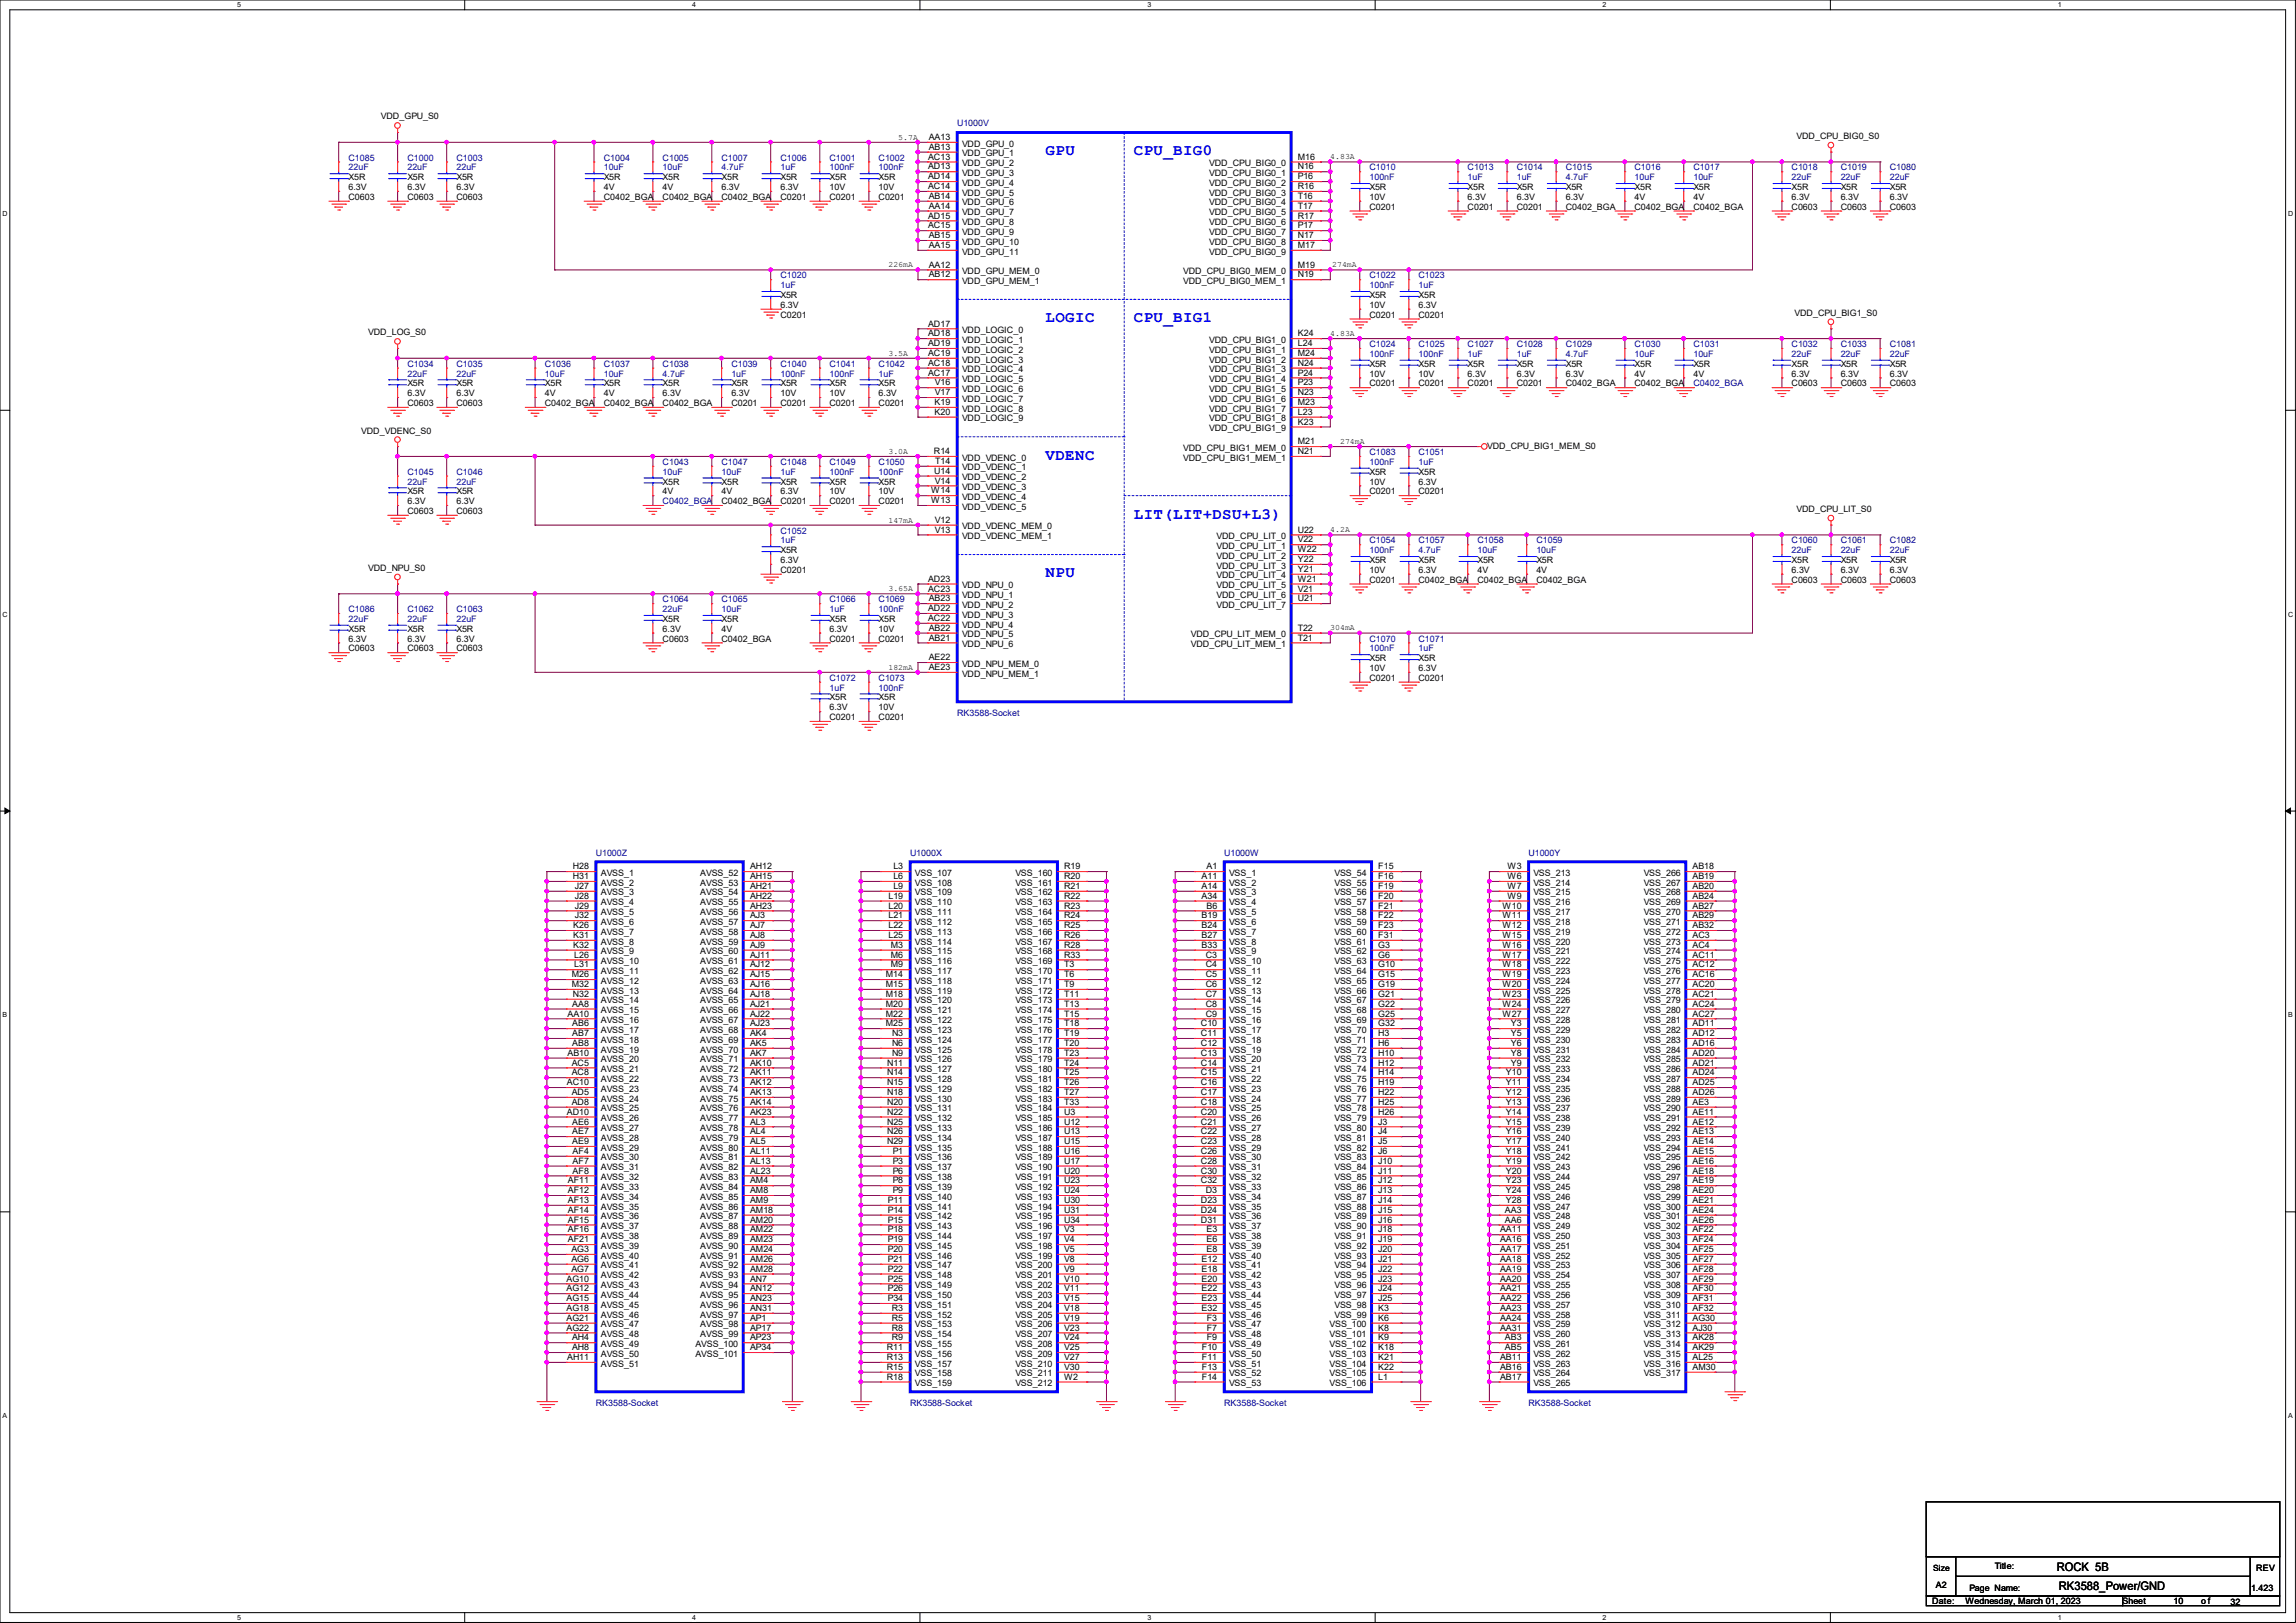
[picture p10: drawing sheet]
<svg xmlns="http://www.w3.org/2000/svg" width="297mm" height="210mm" viewBox="0 0 297 210" stroke-linecap="round" stroke-linejoin="round" font-family="sans-serif">
<defs><g id="words">
<g font-size="2" fill="#00f">
<text x="135.3" y="20.1">GPU</text>
<text x="146.7" y="20.1">CPU_BIG0</text>
<text x="135.3" y="41.7">LOGIC</text>
<text x="146.7" y="41.7">CPU_BIG1</text>
<text x="135.3" y="59.5">VDENC</text>
<text x="146.7" y="67.1">LIT(LIT+DSU+L3)</text>
<text x="135.3" y="74.7">NPU</text>
</g>
<g font-size="1.5">
<text x="266.1" y="203.3">ROCK 5B</text>
<text x="266.3" y="205.7">RK3588_Power/GND</text>
</g>
<g font-size="1.1">
<text x="49.3" y="15.5">VDD_GPU_S0</text>
<text x="232.4" y="18">VDD_CPU_BIG0_S0</text>
<text x="45.1" y="23.3">X5R</text>
<text x="52.7" y="23.3">X5R</text>
<text x="59" y="23.3">X5R</text>
<text x="78.1" y="23.3">X5R</text>
<text x="85.7" y="23.3">X5R</text>
<text x="93.3" y="23.3">X5R</text>
<text x="101" y="23.3">X5R</text>
<text x="107.3" y="23.3">X5R</text>
<text x="113.7" y="23.3">X5R</text>
<text x="116.2" y="18.1">5.7A</text>
<text x="120" y="20.7">AC13</text>
<text x="120" y="21.9">AD13</text>
<text x="120" y="23.2">AD14</text>
<text x="120.1" y="18.1">AA13</text>
<text x="120.1" y="19.4">AB13</text>
<text x="124.4" y="19">VDD_GPU_0</text>
<text x="124.4" y="20.2">VDD_GPU_1</text>
<text x="124.4" y="21.5">VDD_GPU_2</text>
<text x="124.4" y="22.8">VDD_GPU_3</text>
<text x="156.4" y="21.5">VDD_CPU_BIG0_0</text>
<text x="156.4" y="22.8">VDD_CPU_BIG0_1</text>
<text x="167.9" y="20.7">M16</text>
<text x="167.9" y="21.9">N16</text>
<text x="167.9" y="23.2">P16</text>
<text x="172.1" y="20.6">4.83A</text>
<text x="45.1" y="25.9">C0603</text>
<text x="45.1" y="24.6">6.3V</text>
<text x="52.7" y="25.9">C0603</text>
<text x="52.7" y="24.6">6.3V</text>
<text x="59" y="25.9">C0603</text>
<text x="59" y="24.6">6.3V</text>
<text x="78.1" y="25.9">C0402_BGA</text>
<text x="78.1" y="24.6">4V</text>
<text x="85.7" y="25.9">C0402_BGA</text>
<text x="85.7" y="24.6">4V</text>
<text x="93.3" y="25.9">C0402_BGA</text>
<text x="93.3" y="24.6">6.3V</text>
<text x="101" y="25.9">C0201</text>
<text x="101" y="24.6">6.3V</text>
<text x="107.3" y="25.9">C0201</text>
<text x="107.3" y="24.6">10V</text>
<text x="113.7" y="25.9">C0201</text>
<text x="113.7" y="24.6">10V</text>
<text x="120" y="24.5">AC14</text>
<text x="120" y="29.5">AC15</text>
<text x="120" y="28.3">AD15</text>
<text x="120.1" y="27">AA14</text>
<text x="120.1" y="25.7">AB14</text>
<text x="124.4" y="27.9">VDD_GPU_7</text>
<text x="124.4" y="26.6">VDD_GPU_6</text>
<text x="124.4" y="25.3">VDD_GPU_5</text>
<text x="124.4" y="24">VDD_GPU_4</text>
<text x="124.4" y="29.1">VDD_GPU_8</text>
<text x="156.4" y="24">VDD_CPU_BIG0_2</text>
<text x="156.4" y="25.3">VDD_CPU_BIG0_3</text>
<text x="156.4" y="29.1">VDD_CPU_BIG0_6</text>
<text x="156.4" y="26.6">VDD_CPU_BIG0_4</text>
<text x="156.4" y="27.9">VDD_CPU_BIG0_5</text>
<text x="167.9" y="29.5">P17</text>
<text x="167.9" y="24.5">R16</text>
<text x="167.9" y="28.3">R17</text>
<text x="167.9" y="25.7">T16</text>
<text x="167.9" y="27">T17</text>
<text x="177.1" y="27.1">C0201</text>
<text x="177.1" y="25.9">10V</text>
<text x="177.1" y="24.6">X5R</text>
<text x="189.8" y="27.1">C0201</text>
<text x="189.8" y="25.9">6.3V</text>
<text x="189.8" y="24.6">X5R</text>
<text x="196.2" y="27.1">C0201</text>
<text x="196.2" y="25.9">6.3V</text>
<text x="196.2" y="24.6">X5R</text>
<text x="202.5" y="27.1">C0402_BGA</text>
<text x="202.5" y="25.9">6.3V</text>
<text x="202.5" y="24.6">X5R</text>
<text x="211.4" y="27.1">C0402_BGA</text>
<text x="211.4" y="25.9">4V</text>
<text x="211.4" y="24.6">X5R</text>
<text x="219.1" y="27.1">C0402_BGA</text>
<text x="219.1" y="25.9">4V</text>
<text x="219.1" y="24.6">X5R</text>
<text x="231.8" y="27.1">C0603</text>
<text x="231.8" y="25.9">6.3V</text>
<text x="231.8" y="24.6">X5R</text>
<text x="238.1" y="27.1">C0603</text>
<text x="238.1" y="25.9">6.3V</text>
<text x="238.1" y="24.6">X5R</text>
<text x="244.5" y="27.1">C0603</text>
<text x="244.5" y="25.9">6.3V</text>
<text x="244.5" y="24.6">X5R</text>
<text x="114.9" y="34.6">226mA</text>
<text x="120.1" y="34.6">AA12</text>
<text x="120.1" y="32.1">AA15</text>
<text x="120.1" y="35.9">AB12</text>
<text x="120.1" y="30.8">AB15</text>
<text x="124.4" y="35.5">VDD_GPU_MEM_0</text>
<text x="124.4" y="32.9">VDD_GPU_11</text>
<text x="124.4" y="31.7">VDD_GPU_10</text>
<text x="124.4" y="30.4">VDD_GPU_9</text>
<text x="153.1" y="35.5">VDD_CPU_BIG0_MEM_0</text>
<text x="156.4" y="32.9">VDD_CPU_BIG0_9</text>
<text x="156.4" y="31.7">VDD_CPU_BIG0_8</text>
<text x="156.4" y="30.4">VDD_CPU_BIG0_7</text>
<text x="167.9" y="32.1">M17</text>
<text x="167.9" y="34.6">M19</text>
<text x="167.9" y="30.8">N17</text>
<text x="167.9" y="35.9">N19</text>
<text x="172.3" y="34.6">274mA</text>
<text x="101" y="41.1">C0201</text>
<text x="101" y="39.8">6.3V</text>
<text x="101" y="38.6">X5R</text>
<text x="124.4" y="36.7">VDD_GPU_MEM_1</text>
<text x="153.1" y="36.7">VDD_CPU_BIG0_MEM_1</text>
<text x="177.1" y="41.1">C0201</text>
<text x="177.1" y="39.8">10V</text>
<text x="177.1" y="38.6">X5R</text>
<text x="183.5" y="41.1">C0201</text>
<text x="183.5" y="39.8">6.3V</text>
<text x="183.5" y="38.6">X5R</text>
<text x="232.1" y="40.9">VDD_CPU_BIG1_S0</text>
<text x="47.6" y="43.4">VDD_LOG_S0</text>
<text x="114.9" y="46">3.5A</text>
<text x="120" y="47.3">AC18</text>
<text x="120" y="46.1">AC19</text>
<text x="120" y="42.2">AD17</text>
<text x="120" y="43.5">AD18</text>
<text x="120" y="44.8">AD19</text>
<text x="124.4" y="46.9">VDD_LOGIC_3</text>
<text x="124.4" y="43.1">VDD_LOGIC_0</text>
<text x="124.4" y="44.4">VDD_LOGIC_1</text>
<text x="124.4" y="45.6">VDD_LOGIC_2</text>
<text x="156.4" y="44.4">VDD_CPU_BIG1_0</text>
<text x="156.4" y="45.6">VDD_CPU_BIG1_1</text>
<text x="156.4" y="46.9">VDD_CPU_BIG1_2</text>
<text x="167.9" y="43.5">K24</text>
<text x="167.9" y="44.8">L24</text>
<text x="167.9" y="46.1">M24</text>
<text x="167.9" y="47.3">N24</text>
<text x="172.1" y="43.5">4.83A</text>
<text x="177.1" y="47.5">X5R</text>
<text x="183.5" y="47.5">X5R</text>
<text x="189.8" y="47.5">X5R</text>
<text x="196.2" y="47.5">X5R</text>
<text x="202.5" y="47.5">X5R</text>
<text x="211.4" y="47.5">X5R</text>
<text x="219.1" y="47.5">X5R</text>
<text x="231.8" y="47.5">X5R</text>
<text x="238.1" y="47.5">X5R</text>
<text x="244.5" y="47.5">X5R</text>
<text x="52.7" y="52.5">C0603</text>
<text x="52.7" y="51.3">6.3V</text>
<text x="52.7" y="50">X5R</text>
<text x="59" y="52.5">C0603</text>
<text x="59" y="51.3">6.3V</text>
<text x="59" y="50">X5R</text>
<text x="70.5" y="52.5">C0402_BGA</text>
<text x="70.5" y="51.3">4V</text>
<text x="70.5" y="50">X5R</text>
<text x="78.1" y="52.5">C0402_BGA</text>
<text x="78.1" y="51.3">4V</text>
<text x="78.1" y="50">X5R</text>
<text x="85.7" y="52.5">C0402_BGA</text>
<text x="85.7" y="51.3">6.3V</text>
<text x="85.7" y="50">X5R</text>
<text x="94.6" y="52.5">C0201</text>
<text x="94.6" y="51.3">6.3V</text>
<text x="94.6" y="50">X5R</text>
<text x="101" y="52.5">C0201</text>
<text x="101" y="51.3">10V</text>
<text x="101" y="50">X5R</text>
<text x="107.3" y="52.5">C0201</text>
<text x="107.3" y="51.3">10V</text>
<text x="107.3" y="50">X5R</text>
<text x="113.7" y="52.5">C0201</text>
<text x="113.7" y="51.3">6.3V</text>
<text x="113.7" y="50">X5R</text>
<text x="120" y="48.6">AC17</text>
<text x="120.9" y="52.4">K19</text>
<text x="120.9" y="53.7">K20</text>
<text x="120.9" y="49.9">V16</text>
<text x="120.9" y="51.1">V17</text>
<text x="124.4" y="53.3">VDD_LOGIC_8</text>
<text x="124.4" y="50.7">VDD_LOGIC_6</text>
<text x="124.4" y="52">VDD_LOGIC_7</text>
<text x="124.4" y="49.4">VDD_LOGIC_5</text>
<text x="124.4" y="48.2">VDD_LOGIC_4</text>
<text x="156.4" y="53.3">VDD_CPU_BIG1_7</text>
<text x="156.4" y="52">VDD_CPU_BIG1_6</text>
<text x="156.4" y="48.2">VDD_CPU_BIG1_3</text>
<text x="156.4" y="50.7">VDD_CPU_BIG1_5</text>
<text x="156.4" y="49.4">VDD_CPU_BIG1_4</text>
<text x="167.9" y="53.7">L23</text>
<text x="167.9" y="52.4">M23</text>
<text x="167.9" y="51.1">N23</text>
<text x="167.9" y="49.9">P23</text>
<text x="167.9" y="48.6">P24</text>
<text x="177.1" y="50">C0201</text>
<text x="177.1" y="48.7">10V</text>
<text x="183.5" y="50">C0201</text>
<text x="183.5" y="48.7">10V</text>
<text x="189.8" y="50">C0201</text>
<text x="189.8" y="48.7">6.3V</text>
<text x="196.2" y="50">C0201</text>
<text x="196.2" y="48.7">6.3V</text>
<text x="202.5" y="50">C0402_BGA</text>
<text x="202.5" y="48.7">6.3V</text>
<text x="211.4" y="50">C0402_BGA</text>
<text x="211.4" y="48.7">4V</text>
<text x="219.1" y="48.7">4V</text>
<text x="231.8" y="50">C0603</text>
<text x="231.8" y="48.7">6.3V</text>
<text x="238.1" y="50">C0603</text>
<text x="238.1" y="48.7">6.3V</text>
<text x="244.5" y="50">C0603</text>
<text x="244.5" y="48.7">6.3V</text>
<text x="46.7" y="56.1">VDD_VDENC_S0</text>
<text x="114.9" y="58.7">3.0A</text>
<text x="120.8" y="58.8">R14</text>
<text x="124.4" y="54.5">VDD_LOGIC_9</text>
<text x="124.4" y="59.6">VDD_VDENC_0</text>
<text x="153.1" y="58.3">VDD_CPU_BIG1_MEM_0</text>
<text x="153.1" y="59.6">VDD_CPU_BIG1_MEM_1</text>
<text x="156.4" y="55.8">VDD_CPU_BIG1_9</text>
<text x="156.4" y="54.5">VDD_CPU_BIG1_8</text>
<text x="167.9" y="54.9">K23</text>
<text x="167.9" y="57.5">M21</text>
<text x="167.9" y="58.8">N21</text>
<text x="173.4" y="57.4">274mA</text>
<text x="192.4" y="58.1">VDD_CPU_BIG1_MEM_S0</text>
<text x="52.7" y="65.2">6.3V</text>
<text x="52.7" y="64">X5R</text>
<text x="59" y="65.2">6.3V</text>
<text x="59" y="64">X5R</text>
<text x="85.7" y="64">4V</text>
<text x="85.7" y="62.7">X5R</text>
<text x="93.3" y="65.2">C0402_BGA</text>
<text x="93.3" y="64">4V</text>
<text x="93.3" y="62.7">X5R</text>
<text x="101" y="65.2">C0201</text>
<text x="101" y="64">6.3V</text>
<text x="101" y="62.7">X5R</text>
<text x="107.3" y="65.2">C0201</text>
<text x="107.3" y="64">10V</text>
<text x="107.3" y="62.7">X5R</text>
<text x="113.7" y="65.2">C0201</text>
<text x="113.7" y="64">10V</text>
<text x="113.7" y="62.7">X5R</text>
<text x="120.5" y="65.1">W13</text>
<text x="120.5" y="63.8">W14</text>
<text x="120.9" y="61.3">U14</text>
<text x="120.9" y="62.6">V14</text>
<text x="121" y="60">T14</text>
<text x="124.4" y="60.9">VDD_VDENC_1</text>
<text x="124.4" y="62.1">VDD_VDENC_2</text>
<text x="124.4" y="63.4">VDD_VDENC_3</text>
<text x="124.4" y="66">VDD_VDENC_5</text>
<text x="124.4" y="64.7">VDD_VDENC_4</text>
<text x="177.1" y="64">C0201</text>
<text x="177.1" y="62.7">10V</text>
<text x="177.1" y="61.4">X5R</text>
<text x="183.5" y="64">C0201</text>
<text x="183.5" y="62.7">6.3V</text>
<text x="183.5" y="61.4">X5R</text>
<text x="52.7" y="66.5">C0603</text>
<text x="59" y="66.5">C0603</text>
<text x="101" y="71.6">X5R</text>
<text x="114.9" y="67.6">147mA</text>
<text x="120.9" y="67.6">V12</text>
<text x="120.9" y="68.9">V13</text>
<text x="124.4" y="68.5">VDD_VDENC_MEM_0</text>
<text x="124.4" y="69.8">VDD_VDENC_MEM_1</text>
<text x="157.4" y="69.8">VDD_CPU_LIT_0</text>
<text x="157.4" y="71">VDD_CPU_LIT_1</text>
<text x="167.9" y="68.9">U22</text>
<text x="167.9" y="70.2">V22</text>
<text x="167.9" y="71.5">W22</text>
<text x="172.1" y="68.9">4.2A</text>
<text x="232.4" y="66.3">VDD_CPU_LIT_S0</text>
<text x="47.6" y="73.9">VDD_NPU_S0</text>
<text x="101" y="74.1">C0201</text>
<text x="101" y="72.9">6.3V</text>
<text x="114.9" y="76.5">3.65A</text>
<text x="120" y="76.5">AC23</text>
<text x="120" y="75.3">AD23</text>
<text x="120.1" y="77.8">AB23</text>
<text x="124.4" y="77.4">VDD_NPU_1</text>
<text x="124.4" y="76.1">VDD_NPU_0</text>
<text x="157.4" y="77.4">VDD_CPU_LIT_6</text>
<text x="157.4" y="76.1">VDD_CPU_LIT_5</text>
<text x="157.4" y="72.3">VDD_CPU_LIT_2</text>
<text x="157.4" y="74.8">VDD_CPU_LIT_4</text>
<text x="157.4" y="73.6">VDD_CPU_LIT_3</text>
<text x="167.9" y="77.8">U21</text>
<text x="167.9" y="76.5">V21</text>
<text x="167.9" y="75.3">W21</text>
<text x="167.9" y="74">Y21</text>
<text x="167.9" y="72.7">Y22</text>
<text x="177.1" y="75.4">C0201</text>
<text x="177.1" y="74.1">10V</text>
<text x="177.1" y="72.9">X5R</text>
<text x="183.5" y="75.4">C0402_BGA</text>
<text x="183.5" y="74.1">6.3V</text>
<text x="183.5" y="72.9">X5R</text>
<text x="191.1" y="75.4">C0402_BGA</text>
<text x="191.1" y="74.1">4V</text>
<text x="191.1" y="72.9">X5R</text>
<text x="198.7" y="75.4">C0402_BGA</text>
<text x="198.7" y="74.1">4V</text>
<text x="198.7" y="72.9">X5R</text>
<text x="231.8" y="75.4">C0603</text>
<text x="231.8" y="74.1">6.3V</text>
<text x="231.8" y="72.9">X5R</text>
<text x="238.1" y="75.4">C0603</text>
<text x="238.1" y="74.1">6.3V</text>
<text x="238.1" y="72.9">X5R</text>
<text x="244.5" y="75.4">C0603</text>
<text x="244.5" y="74.1">6.3V</text>
<text x="244.5" y="72.9">X5R</text>
<text x="45.1" y="83">6.3V</text>
<text x="45.1" y="81.7">X5R</text>
<text x="52.7" y="83">6.3V</text>
<text x="52.7" y="81.7">X5R</text>
<text x="59" y="83">6.3V</text>
<text x="59" y="81.7">X5R</text>
<text x="85.7" y="83">C0603</text>
<text x="85.7" y="81.7">6.3V</text>
<text x="85.7" y="80.5">X5R</text>
<text x="93.3" y="83">C0402_BGA</text>
<text x="93.3" y="81.7">4V</text>
<text x="93.3" y="80.5">X5R</text>
<text x="107.3" y="83">C0201</text>
<text x="107.3" y="81.7">6.3V</text>
<text x="107.3" y="80.5">X5R</text>
<text x="113.7" y="83">C0201</text>
<text x="113.7" y="81.7">10V</text>
<text x="113.7" y="80.5">X5R</text>
<text x="120" y="80.3">AC22</text>
<text x="120" y="79.1">AD22</text>
<text x="120.1" y="82.9">AB21</text>
<text x="120.1" y="81.6">AB22</text>
<text x="124.4" y="83.7">VDD_NPU_6</text>
<text x="124.4" y="82.5">VDD_NPU_5</text>
<text x="124.4" y="78.7">VDD_NPU_2</text>
<text x="124.4" y="81.2">VDD_NPU_4</text>
<text x="124.4" y="79.9">VDD_NPU_3</text>
<text x="154" y="83.7">VDD_CPU_LIT_MEM_1</text>
<text x="154" y="82.5">VDD_CPU_LIT_MEM_0</text>
<text x="157.4" y="78.7">VDD_CPU_LIT_7</text>
<text x="167.9" y="82.9">T21</text>
<text x="167.9" y="81.6">T22</text>
<text x="172.1" y="81.6">304mA</text>
<text x="45.1" y="84.3">C0603</text>
<text x="52.7" y="84.3">C0603</text>
<text x="59" y="84.3">C0603</text>
<text x="114.9" y="86.7">182mA</text>
<text x="120.1" y="85.4">AE22</text>
<text x="120.1" y="86.7">AE23</text>
<text x="124.4" y="86.3">VDD_NPU_MEM_0</text>
<text x="124.4" y="87.5">VDD_NPU_MEM_1</text>
<text x="177.1" y="88.1">C0201</text>
<text x="177.1" y="86.8">10V</text>
<text x="177.1" y="85.6">X5R</text>
<text x="183.5" y="88.1">C0201</text>
<text x="183.5" y="86.8">6.3V</text>
<text x="183.5" y="85.6">X5R</text>
<text x="107.3" y="93.2">C0201</text>
<text x="107.3" y="91.9">6.3V</text>
<text x="107.3" y="90.6">X5R</text>
<text x="113.7" y="93.2">C0201</text>
<text x="113.7" y="91.9">10V</text>
<text x="113.7" y="90.6">X5R</text>
<text x="74.1" y="112.5">H28</text>
<text x="74.1" y="113.7">H31</text>
<text x="77.7" y="113.3">AVSS_1</text>
<text x="90.6" y="113.3">AVSS_52</text>
<text x="97" y="112.5">AH12</text>
<text x="97" y="113.7">AH15</text>
<text x="115.6" y="112.5">L3</text>
<text x="115.6" y="113.7">L6</text>
<text x="118.4" y="113.3">VSS_107</text>
<text x="131.3" y="113.3">VSS_160</text>
<text x="137.7" y="112.5">R19</text>
<text x="137.7" y="113.7">R20</text>
<text x="155.4" y="113.7">A11</text>
<text x="156.1" y="112.5">A1</text>
<text x="159" y="113.3">VSS_1</text>
<text x="172.6" y="113.3">VSS_54</text>
<text x="178.3" y="112.5">F15</text>
<text x="178.3" y="113.7">F16</text>
<text x="195" y="112.5">W3</text>
<text x="195" y="113.7">W6</text>
<text x="198.4" y="113.3">VSS_213</text>
<text x="212.6" y="113.3">VSS_266</text>
<text x="218.9" y="112.5">AB18</text>
<text x="218.9" y="113.7">AB19</text>
<text x="74.4" y="115">J27</text>
<text x="74.4" y="116.3">J28</text>
<text x="74.4" y="117.6">J29</text>
<text x="74.4" y="118.8">J32</text>
<text x="77.7" y="114.6">AVSS_2</text>
<text x="77.7" y="115.9">AVSS_3</text>
<text x="77.7" y="117.1">AVSS_4</text>
<text x="77.7" y="118.4">AVSS_5</text>
<text x="77.7" y="119.7">AVSS_6</text>
<text x="90.6" y="114.6">AVSS_53</text>
<text x="90.6" y="115.9">AVSS_54</text>
<text x="90.6" y="117.1">AVSS_55</text>
<text x="90.6" y="118.4">AVSS_56</text>
<text x="90.6" y="119.7">AVSS_57</text>
<text x="97" y="115">AH21</text>
<text x="97" y="116.3">AH22</text>
<text x="97" y="117.6">AH23</text>
<text x="97" y="118.8">AJ3</text>
<text x="114.9" y="116.3">L19</text>
<text x="114.9" y="117.6">L20</text>
<text x="114.9" y="118.8">L21</text>
<text x="115.6" y="115">L9</text>
<text x="118.4" y="114.6">VSS_108</text>
<text x="118.4" y="115.9">VSS_109</text>
<text x="118.4" y="117.1">VSS_110</text>
<text x="118.4" y="118.4">VSS_111</text>
<text x="118.4" y="119.7">VSS_112</text>
<text x="131.3" y="114.6">VSS_161</text>
<text x="131.3" y="115.9">VSS_162</text>
<text x="131.3" y="117.1">VSS_163</text>
<text x="131.3" y="118.4">VSS_164</text>
<text x="131.3" y="119.7">VSS_165</text>
<text x="137.7" y="115">R21</text>
<text x="137.7" y="116.3">R22</text>
<text x="137.7" y="117.6">R23</text>
<text x="137.7" y="118.8">R24</text>
<text x="155.4" y="115">A14</text>
<text x="155.4" y="116.3">A34</text>
<text x="155.4" y="118.8">B19</text>
<text x="156.1" y="117.6">B6</text>
<text x="159" y="114.6">VSS_2</text>
<text x="159" y="115.9">VSS_3</text>
<text x="159" y="117.1">VSS_4</text>
<text x="159" y="118.4">VSS_5</text>
<text x="159" y="119.7">VSS_6</text>
<text x="172.6" y="114.6">VSS_55</text>
<text x="172.6" y="115.9">VSS_56</text>
<text x="172.6" y="117.1">VSS_57</text>
<text x="172.6" y="118.4">VSS_58</text>
<text x="172.6" y="119.7">VSS_59</text>
<text x="178.3" y="115">F19</text>
<text x="178.3" y="116.3">F20</text>
<text x="178.3" y="117.6">F21</text>
<text x="178.3" y="118.8">F22</text>
<text x="194.4" y="117.6">W10</text>
<text x="194.4" y="118.8">W11</text>
<text x="195" y="115">W7</text>
<text x="195" y="116.3">W9</text>
<text x="198.4" y="114.6">VSS_214</text>
<text x="198.4" y="115.9">VSS_215</text>
<text x="198.4" y="117.1">VSS_216</text>
<text x="198.4" y="118.4">VSS_217</text>
<text x="198.4" y="119.7">VSS_218</text>
<text x="212.6" y="114.6">VSS_267</text>
<text x="212.6" y="115.9">VSS_268</text>
<text x="212.6" y="117.1">VSS_269</text>
<text x="212.6" y="118.4">VSS_270</text>
<text x="212.6" y="119.7">VSS_271</text>
<text x="218.9" y="115">AB20</text>
<text x="218.9" y="116.3">AB24</text>
<text x="218.9" y="117.6">AB27</text>
<text x="218.9" y="118.8">AB29</text>
<text x="74.2" y="120.1">K26</text>
<text x="74.2" y="121.4">K31</text>
<text x="74.2" y="122.6">K32</text>
<text x="74.3" y="123.9">L26</text>
<text x="74.3" y="125.2">L31</text>
<text x="77.7" y="120.9">AVSS_7</text>
<text x="77.7" y="122.2">AVSS_8</text>
<text x="77.7" y="123.5">AVSS_9</text>
<text x="77.7" y="124.8">AVSS_10</text>
<text x="90.6" y="120.9">AVSS_58</text>
<text x="90.6" y="122.2">AVSS_59</text>
<text x="90.6" y="123.5">AVSS_60</text>
<text x="90.6" y="124.8">AVSS_61</text>
<text x="97" y="120.1">AJ7</text>
<text x="97" y="121.4">AJ8</text>
<text x="97" y="122.6">AJ9</text>
<text x="97" y="123.9">AJ11</text>
<text x="97" y="125.2">AJ12</text>
<text x="114.9" y="120.1">L22</text>
<text x="114.9" y="121.4">L25</text>
<text x="115.2" y="122.6">M3</text>
<text x="115.2" y="123.9">M6</text>
<text x="115.2" y="125.2">M9</text>
<text x="118.4" y="120.9">VSS_113</text>
<text x="118.4" y="122.2">VSS_114</text>
<text x="118.4" y="123.5">VSS_115</text>
<text x="118.4" y="124.8">VSS_116</text>
<text x="131.3" y="120.9">VSS_166</text>
<text x="131.3" y="122.2">VSS_167</text>
<text x="131.3" y="123.5">VSS_168</text>
<text x="131.3" y="124.8">VSS_169</text>
<text x="137.7" y="120.1">R25</text>
<text x="137.7" y="121.4">R26</text>
<text x="137.7" y="122.6">R28</text>
<text x="137.7" y="123.9">R33</text>
<text x="137.7" y="125.2">T3</text>
<text x="155.4" y="120.1">B24</text>
<text x="155.4" y="121.4">B27</text>
<text x="155.4" y="122.6">B33</text>
<text x="156" y="123.9">C3</text>
<text x="156" y="125.2">C4</text>
<text x="159" y="120.9">VSS_7</text>
<text x="159" y="122.2">VSS_8</text>
<text x="159" y="123.5">VSS_9</text>
<text x="159" y="124.8">VSS_10</text>
<text x="172.6" y="120.9">VSS_60</text>
<text x="172.6" y="122.2">VSS_61</text>
<text x="172.6" y="123.5">VSS_62</text>
<text x="172.6" y="124.8">VSS_63</text>
<text x="178.3" y="120.1">F23</text>
<text x="178.3" y="121.4">F31</text>
<text x="178.3" y="122.6">G3</text>
<text x="178.3" y="123.9">G6</text>
<text x="178.3" y="125.2">G10</text>
<text x="194.4" y="120.1">W12</text>
<text x="194.4" y="121.4">W15</text>
<text x="194.4" y="122.6">W16</text>
<text x="194.4" y="123.9">W17</text>
<text x="194.4" y="125.2">W18</text>
<text x="198.4" y="120.9">VSS_219</text>
<text x="198.4" y="122.2">VSS_220</text>
<text x="198.4" y="123.5">VSS_221</text>
<text x="198.4" y="124.8">VSS_222</text>
<text x="212.6" y="120.9">VSS_272</text>
<text x="212.6" y="122.2">VSS_273</text>
<text x="212.6" y="123.5">VSS_274</text>
<text x="212.6" y="124.8">VSS_275</text>
<text x="218.9" y="120.1">AB32</text>
<text x="218.9" y="121.4">AC3</text>
<text x="218.9" y="122.6">AC4</text>
<text x="218.9" y="123.9">AC11</text>
<text x="218.9" y="125.2">AC12</text>
<text x="73.4" y="131.5">AA10</text>
<text x="73.9" y="126.5">M26</text>
<text x="73.9" y="127.7">M32</text>
<text x="74" y="130.3">AA8</text>
<text x="74.1" y="129">N32</text>
<text x="77.7" y="126">AVSS_11</text>
<text x="77.7" y="127.3">AVSS_12</text>
<text x="77.7" y="128.6">AVSS_13</text>
<text x="77.7" y="129.8">AVSS_14</text>
<text x="77.7" y="131.1">AVSS_15</text>
<text x="90.6" y="126">AVSS_62</text>
<text x="90.6" y="127.3">AVSS_63</text>
<text x="90.6" y="128.6">AVSS_64</text>
<text x="90.6" y="129.8">AVSS_65</text>
<text x="90.6" y="131.1">AVSS_66</text>
<text x="97" y="126.5">AJ15</text>
<text x="97" y="127.7">AJ16</text>
<text x="97" y="129">AJ18</text>
<text x="97" y="130.3">AJ21</text>
<text x="97" y="131.5">AJ22</text>
<text x="114.6" y="126.5">M14</text>
<text x="114.6" y="127.7">M15</text>
<text x="114.6" y="129">M18</text>
<text x="114.6" y="130.3">M20</text>
<text x="114.6" y="131.5">M22</text>
<text x="118.4" y="126">VSS_117</text>
<text x="118.4" y="127.3">VSS_118</text>
<text x="118.4" y="128.6">VSS_119</text>
<text x="118.4" y="129.8">VSS_120</text>
<text x="118.4" y="131.1">VSS_121</text>
<text x="131.3" y="126">VSS_170</text>
<text x="131.3" y="127.3">VSS_171</text>
<text x="131.3" y="128.6">VSS_172</text>
<text x="131.3" y="129.8">VSS_173</text>
<text x="131.3" y="131.1">VSS_174</text>
<text x="137.7" y="126.5">T6</text>
<text x="137.7" y="127.7">T9</text>
<text x="137.7" y="129">T11</text>
<text x="137.7" y="130.3">T13</text>
<text x="137.7" y="131.5">T15</text>
<text x="156" y="126.5">C5</text>
<text x="156" y="127.7">C6</text>
<text x="156" y="129">C7</text>
<text x="156" y="130.3">C8</text>
<text x="156" y="131.5">C9</text>
<text x="159" y="126">VSS_11</text>
<text x="159" y="127.3">VSS_12</text>
<text x="159" y="128.6">VSS_13</text>
<text x="159" y="129.8">VSS_14</text>
<text x="159" y="131.1">VSS_15</text>
<text x="172.6" y="126">VSS_64</text>
<text x="172.6" y="127.3">VSS_65</text>
<text x="172.6" y="128.6">VSS_66</text>
<text x="172.6" y="129.8">VSS_67</text>
<text x="172.6" y="131.1">VSS_68</text>
<text x="178.3" y="126.5">G15</text>
<text x="178.3" y="127.7">G19</text>
<text x="178.3" y="129">G21</text>
<text x="178.3" y="130.3">G22</text>
<text x="178.3" y="131.5">G25</text>
<text x="194.4" y="126.5">W19</text>
<text x="194.4" y="127.7">W20</text>
<text x="194.4" y="129">W23</text>
<text x="194.4" y="130.3">W24</text>
<text x="194.4" y="131.5">W27</text>
<text x="198.4" y="126">VSS_223</text>
<text x="198.4" y="127.3">VSS_224</text>
<text x="198.4" y="128.6">VSS_225</text>
<text x="198.4" y="129.8">VSS_226</text>
<text x="198.4" y="131.1">VSS_227</text>
<text x="212.6" y="126">VSS_276</text>
<text x="212.6" y="127.3">VSS_277</text>
<text x="212.6" y="128.6">VSS_278</text>
<text x="212.6" y="129.8">VSS_279</text>
<text x="212.6" y="131.1">VSS_280</text>
<text x="218.9" y="126.5">AC16</text>
<text x="218.9" y="127.7">AC20</text>
<text x="218.9" y="129">AC21</text>
<text x="218.9" y="130.3">AC24</text>
<text x="218.9" y="131.5">AC27</text>
<text x="73.4" y="136.6">AB10</text>
<text x="73.9" y="137.9">AC5</text>
<text x="74" y="132.8">AB6</text>
<text x="74" y="134.1">AB7</text>
<text x="74" y="135.3">AB8</text>
<text x="77.7" y="132.4">AVSS_16</text>
<text x="77.7" y="133.6">AVSS_17</text>
<text x="77.7" y="134.9">AVSS_18</text>
<text x="77.7" y="136.2">AVSS_19</text>
<text x="77.7" y="137.5">AVSS_20</text>
<text x="90.6" y="132.4">AVSS_67</text>
<text x="90.6" y="133.6">AVSS_68</text>
<text x="90.6" y="134.9">AVSS_69</text>
<text x="90.6" y="136.2">AVSS_70</text>
<text x="90.6" y="137.5">AVSS_71</text>
<text x="97" y="132.8">AJ23</text>
<text x="97" y="134.1">AK4</text>
<text x="97" y="135.3">AK5</text>
<text x="97" y="136.6">AK7</text>
<text x="97" y="137.9">AK10</text>
<text x="114.6" y="132.8">M25</text>
<text x="114.8" y="137.9">N11</text>
<text x="115.4" y="134.1">N3</text>
<text x="115.4" y="135.3">N6</text>
<text x="115.4" y="136.6">N9</text>
<text x="118.4" y="132.4">VSS_122</text>
<text x="118.4" y="133.6">VSS_123</text>
<text x="118.4" y="134.9">VSS_124</text>
<text x="118.4" y="136.2">VSS_125</text>
<text x="118.4" y="137.5">VSS_126</text>
<text x="131.3" y="132.4">VSS_175</text>
<text x="131.3" y="133.6">VSS_176</text>
<text x="131.3" y="134.9">VSS_177</text>
<text x="131.3" y="136.2">VSS_178</text>
<text x="131.3" y="137.5">VSS_179</text>
<text x="137.7" y="132.8">T18</text>
<text x="137.7" y="134.1">T19</text>
<text x="137.7" y="135.3">T20</text>
<text x="137.7" y="136.6">T23</text>
<text x="137.7" y="137.9">T24</text>
<text x="155.3" y="132.8">C10</text>
<text x="155.3" y="134.1">C11</text>
<text x="155.3" y="135.3">C12</text>
<text x="155.3" y="136.6">C13</text>
<text x="155.3" y="137.9">C14</text>
<text x="159" y="132.4">VSS_16</text>
<text x="159" y="133.6">VSS_17</text>
<text x="159" y="134.9">VSS_18</text>
<text x="159" y="136.2">VSS_19</text>
<text x="159" y="137.5">VSS_20</text>
<text x="172.6" y="132.4">VSS_69</text>
<text x="172.6" y="133.6">VSS_70</text>
<text x="172.6" y="134.9">VSS_71</text>
<text x="172.6" y="136.2">VSS_72</text>
<text x="172.6" y="137.5">VSS_73</text>
<text x="178.3" y="132.8">G32</text>
<text x="178.3" y="134.1">H3</text>
<text x="178.3" y="135.3">H6</text>
<text x="178.3" y="136.6">H10</text>
<text x="178.3" y="137.9">H12</text>
<text x="195.4" y="132.8">Y3</text>
<text x="195.4" y="134.1">Y5</text>
<text x="195.4" y="135.3">Y6</text>
<text x="195.4" y="136.6">Y8</text>
<text x="195.4" y="137.9">Y9</text>
<text x="198.4" y="132.4">VSS_228</text>
<text x="198.4" y="133.6">VSS_229</text>
<text x="198.4" y="134.9">VSS_230</text>
<text x="198.4" y="136.2">VSS_231</text>
<text x="198.4" y="137.5">VSS_232</text>
<text x="212.6" y="132.4">VSS_281</text>
<text x="212.6" y="133.6">VSS_282</text>
<text x="212.6" y="134.9">VSS_283</text>
<text x="212.6" y="136.2">VSS_284</text>
<text x="212.6" y="137.5">VSS_285</text>
<text x="218.9" y="132.8">AD11</text>
<text x="218.9" y="134.1">AD12</text>
<text x="218.9" y="135.3">AD16</text>
<text x="218.9" y="136.6">AD20</text>
<text x="218.9" y="137.9">AD21</text>
<text x="73.3" y="140.4">AC10</text>
<text x="73.9" y="139.2">AC8</text>
<text x="73.9" y="141.7">AD5</text>
<text x="73.9" y="143">AD8</text>
<text x="77.7" y="138.7">AVSS_21</text>
<text x="77.7" y="140">AVSS_22</text>
<text x="77.7" y="141.3">AVSS_23</text>
<text x="77.7" y="142.5">AVSS_24</text>
<text x="77.7" y="143.8">AVSS_25</text>
<text x="90.6" y="138.7">AVSS_72</text>
<text x="90.6" y="140">AVSS_73</text>
<text x="90.6" y="141.3">AVSS_74</text>
<text x="90.6" y="142.5">AVSS_75</text>
<text x="90.6" y="143.8">AVSS_76</text>
<text x="97" y="139.2">AK11</text>
<text x="97" y="140.4">AK12</text>
<text x="97" y="141.7">AK13</text>
<text x="97" y="143">AK14</text>
<text x="114.8" y="139.2">N14</text>
<text x="114.8" y="140.4">N15</text>
<text x="114.8" y="141.7">N18</text>
<text x="114.8" y="143">N20</text>
<text x="118.4" y="138.7">VSS_127</text>
<text x="118.4" y="140">VSS_128</text>
<text x="118.4" y="141.3">VSS_129</text>
<text x="118.4" y="142.5">VSS_130</text>
<text x="118.4" y="143.8">VSS_131</text>
<text x="131.3" y="138.7">VSS_180</text>
<text x="131.3" y="140">VSS_181</text>
<text x="131.3" y="141.3">VSS_182</text>
<text x="131.3" y="142.5">VSS_183</text>
<text x="131.3" y="143.8">VSS_184</text>
<text x="137.7" y="139.2">T25</text>
<text x="137.7" y="140.4">T26</text>
<text x="137.7" y="141.7">T27</text>
<text x="137.7" y="143">T33</text>
<text x="155.3" y="139.2">C15</text>
<text x="155.3" y="140.4">C16</text>
<text x="155.3" y="141.7">C17</text>
<text x="155.3" y="143">C18</text>
<text x="159" y="138.7">VSS_21</text>
<text x="159" y="140">VSS_22</text>
<text x="159" y="141.3">VSS_23</text>
<text x="159" y="142.5">VSS_24</text>
<text x="159" y="143.8">VSS_25</text>
<text x="172.6" y="138.7">VSS_74</text>
<text x="172.6" y="140">VSS_75</text>
<text x="172.6" y="141.3">VSS_76</text>
<text x="172.6" y="142.5">VSS_77</text>
<text x="172.6" y="143.8">VSS_78</text>
<text x="178.3" y="139.2">H14</text>
<text x="178.3" y="140.4">H19</text>
<text x="178.3" y="141.7">H22</text>
<text x="178.3" y="143">H25</text>
<text x="194.8" y="139.2">Y10</text>
<text x="194.8" y="140.4">Y11</text>
<text x="194.8" y="141.7">Y12</text>
<text x="194.8" y="143">Y13</text>
<text x="198.4" y="138.7">VSS_233</text>
<text x="198.4" y="140">VSS_234</text>
<text x="198.4" y="141.3">VSS_235</text>
<text x="198.4" y="142.5">VSS_236</text>
<text x="198.4" y="143.8">VSS_237</text>
<text x="212.6" y="138.7">VSS_286</text>
<text x="212.6" y="140">VSS_287</text>
<text x="212.6" y="141.3">VSS_288</text>
<text x="212.6" y="142.5">VSS_289</text>
<text x="212.6" y="143.8">VSS_290</text>
<text x="218.9" y="139.2">AD24</text>
<text x="218.9" y="140.4">AD25</text>
<text x="218.9" y="141.7">AD26</text>
<text x="218.9" y="143">AE3</text>
<text x="73.3" y="144.2">AD10</text>
<text x="74" y="145.5">AE6</text>
<text x="74" y="146.8">AE7</text>
<text x="74" y="148">AE9</text>
<text x="74.1" y="149.3">AF4</text>
<text x="77.7" y="145.1">AVSS_26</text>
<text x="77.7" y="146.3">AVSS_27</text>
<text x="77.7" y="147.6">AVSS_28</text>
<text x="77.7" y="148.9">AVSS_29</text>
<text x="90.6" y="145.1">AVSS_77</text>
<text x="90.6" y="146.3">AVSS_78</text>
<text x="90.6" y="147.6">AVSS_79</text>
<text x="90.6" y="148.9">AVSS_80</text>
<text x="97" y="144.2">AK23</text>
<text x="97" y="145.5">AL3</text>
<text x="97" y="146.8">AL4</text>
<text x="97" y="148">AL5</text>
<text x="97" y="149.3">AL11</text>
<text x="114.8" y="144.2">N22</text>
<text x="114.8" y="145.5">N25</text>
<text x="114.8" y="146.8">N26</text>
<text x="114.8" y="148">N29</text>
<text x="115.5" y="149.3">P1</text>
<text x="118.4" y="145.1">VSS_132</text>
<text x="118.4" y="146.3">VSS_133</text>
<text x="118.4" y="147.6">VSS_134</text>
<text x="118.4" y="148.9">VSS_135</text>
<text x="131.3" y="145.1">VSS_185</text>
<text x="131.3" y="146.3">VSS_186</text>
<text x="131.3" y="147.6">VSS_187</text>
<text x="131.3" y="148.9">VSS_188</text>
<text x="137.7" y="144.2">U3</text>
<text x="137.7" y="145.5">U12</text>
<text x="137.7" y="146.8">U13</text>
<text x="137.7" y="148">U15</text>
<text x="137.7" y="149.3">U16</text>
<text x="155.3" y="144.2">C20</text>
<text x="155.3" y="145.5">C21</text>
<text x="155.3" y="146.8">C22</text>
<text x="155.3" y="148">C23</text>
<text x="155.3" y="149.3">C26</text>
<text x="159" y="145.1">VSS_26</text>
<text x="159" y="146.3">VSS_27</text>
<text x="159" y="147.6">VSS_28</text>
<text x="159" y="148.9">VSS_29</text>
<text x="172.6" y="145.1">VSS_79</text>
<text x="172.6" y="146.3">VSS_80</text>
<text x="172.6" y="147.6">VSS_81</text>
<text x="172.6" y="148.9">VSS_82</text>
<text x="178.3" y="144.2">H26</text>
<text x="178.3" y="145.5">J3</text>
<text x="178.3" y="146.8">J4</text>
<text x="178.3" y="148">J5</text>
<text x="178.3" y="149.3">J6</text>
<text x="194.8" y="144.2">Y14</text>
<text x="194.8" y="145.5">Y15</text>
<text x="194.8" y="146.8">Y16</text>
<text x="194.8" y="148">Y17</text>
<text x="194.8" y="149.3">Y18</text>
<text x="198.4" y="145.1">VSS_238</text>
<text x="198.4" y="146.3">VSS_239</text>
<text x="198.4" y="147.6">VSS_240</text>
<text x="198.4" y="148.9">VSS_241</text>
<text x="212.6" y="145.1">VSS_291</text>
<text x="212.6" y="146.3">VSS_292</text>
<text x="212.6" y="147.6">VSS_293</text>
<text x="212.6" y="148.9">VSS_294</text>
<text x="218.9" y="144.2">AE11</text>
<text x="218.9" y="145.5">AE12</text>
<text x="218.9" y="146.8">AE13</text>
<text x="218.9" y="148">AE14</text>
<text x="218.9" y="149.3">AE15</text>
<text x="73.4" y="153.1">AF11</text>
<text x="73.4" y="154.4">AF12</text>
<text x="73.4" y="155.7">AF13</text>
<text x="74.1" y="150.6">AF7</text>
<text x="74.1" y="151.9">AF8</text>
<text x="77.7" y="150.2">AVSS_30</text>
<text x="77.7" y="151.4">AVSS_31</text>
<text x="77.7" y="152.7">AVSS_32</text>
<text x="77.7" y="154">AVSS_33</text>
<text x="77.7" y="155.2">AVSS_34</text>
<text x="90.6" y="150.2">AVSS_81</text>
<text x="90.6" y="151.4">AVSS_82</text>
<text x="90.6" y="152.7">AVSS_83</text>
<text x="90.6" y="154">AVSS_84</text>
<text x="90.6" y="155.2">AVSS_85</text>
<text x="97" y="150.6">AL13</text>
<text x="97" y="151.9">AL23</text>
<text x="97" y="153.1">AM4</text>
<text x="97" y="154.4">AM8</text>
<text x="97" y="155.7">AM9</text>
<text x="114.8" y="155.7">P11</text>
<text x="115.5" y="150.6">P3</text>
<text x="115.5" y="151.9">P6</text>
<text x="115.5" y="153.1">P8</text>
<text x="115.5" y="154.4">P9</text>
<text x="118.4" y="150.2">VSS_136</text>
<text x="118.4" y="151.4">VSS_137</text>
<text x="118.4" y="152.7">VSS_138</text>
<text x="118.4" y="154">VSS_139</text>
<text x="118.4" y="155.2">VSS_140</text>
<text x="131.3" y="150.2">VSS_189</text>
<text x="131.3" y="151.4">VSS_190</text>
<text x="131.3" y="152.7">VSS_191</text>
<text x="131.3" y="154">VSS_192</text>
<text x="131.3" y="155.2">VSS_193</text>
<text x="137.7" y="150.6">U17</text>
<text x="137.7" y="151.9">U20</text>
<text x="137.7" y="153.1">U23</text>
<text x="137.7" y="154.4">U24</text>
<text x="137.7" y="155.7">U30</text>
<text x="155.3" y="150.6">C28</text>
<text x="155.3" y="151.9">C30</text>
<text x="155.3" y="153.1">C32</text>
<text x="155.3" y="155.7">D23</text>
<text x="156" y="154.4">D3</text>
<text x="159" y="150.2">VSS_30</text>
<text x="159" y="151.4">VSS_31</text>
<text x="159" y="152.7">VSS_32</text>
<text x="159" y="154">VSS_33</text>
<text x="159" y="155.2">VSS_34</text>
<text x="172.6" y="150.2">VSS_83</text>
<text x="172.6" y="151.4">VSS_84</text>
<text x="172.6" y="152.7">VSS_85</text>
<text x="172.6" y="154">VSS_86</text>
<text x="172.6" y="155.2">VSS_87</text>
<text x="178.3" y="150.6">J10</text>
<text x="178.3" y="151.9">J11</text>
<text x="178.3" y="153.1">J12</text>
<text x="178.3" y="154.4">J13</text>
<text x="178.3" y="155.7">J14</text>
<text x="194.8" y="150.6">Y19</text>
<text x="194.8" y="151.9">Y20</text>
<text x="194.8" y="153.1">Y23</text>
<text x="194.8" y="154.4">Y24</text>
<text x="194.8" y="155.7">Y28</text>
<text x="198.4" y="150.2">VSS_242</text>
<text x="198.4" y="151.4">VSS_243</text>
<text x="198.4" y="152.7">VSS_244</text>
<text x="198.4" y="154">VSS_245</text>
<text x="198.4" y="155.2">VSS_246</text>
<text x="212.6" y="150.2">VSS_295</text>
<text x="212.6" y="151.4">VSS_296</text>
<text x="212.6" y="152.7">VSS_297</text>
<text x="212.6" y="154">VSS_298</text>
<text x="212.6" y="155.2">VSS_299</text>
<text x="218.9" y="150.6">AE16</text>
<text x="218.9" y="151.9">AE18</text>
<text x="218.9" y="153.1">AE19</text>
<text x="218.9" y="154.4">AE20</text>
<text x="218.9" y="155.7">AE21</text>
<text x="73.4" y="156.9">AF14</text>
<text x="73.4" y="158.2">AF15</text>
<text x="73.4" y="159.5">AF16</text>
<text x="73.4" y="160.7">AF21</text>
<text x="77.7" y="156.5">AVSS_35</text>
<text x="77.7" y="157.8">AVSS_36</text>
<text x="77.7" y="159">AVSS_37</text>
<text x="77.7" y="160.3">AVSS_38</text>
<text x="77.7" y="161.6">AVSS_39</text>
<text x="90.6" y="156.5">AVSS_86</text>
<text x="90.6" y="157.8">AVSS_87</text>
<text x="90.6" y="159">AVSS_88</text>
<text x="90.6" y="160.3">AVSS_89</text>
<text x="90.6" y="161.6">AVSS_90</text>
<text x="97" y="156.9">AM18</text>
<text x="97" y="158.2">AM20</text>
<text x="97" y="159.5">AM22</text>
<text x="97" y="160.7">AM23</text>
<text x="114.8" y="156.9">P14</text>
<text x="114.8" y="158.2">P15</text>
<text x="114.8" y="159.5">P18</text>
<text x="114.8" y="160.7">P19</text>
<text x="118.4" y="156.5">VSS_141</text>
<text x="118.4" y="157.8">VSS_142</text>
<text x="118.4" y="159">VSS_143</text>
<text x="118.4" y="160.3">VSS_144</text>
<text x="118.4" y="161.6">VSS_145</text>
<text x="131.3" y="156.5">VSS_194</text>
<text x="131.3" y="157.8">VSS_195</text>
<text x="131.3" y="159">VSS_196</text>
<text x="131.3" y="160.3">VSS_197</text>
<text x="131.3" y="161.6">VSS_198</text>
<text x="137.7" y="156.9">U31</text>
<text x="137.7" y="158.2">U34</text>
<text x="137.7" y="159.5">V3</text>
<text x="137.7" y="160.7">V4</text>
<text x="155.3" y="156.9">D24</text>
<text x="155.3" y="158.2">D31</text>
<text x="156.1" y="159.5">E3</text>
<text x="156.1" y="160.7">E6</text>
<text x="159" y="156.5">VSS_35</text>
<text x="159" y="157.8">VSS_36</text>
<text x="159" y="159">VSS_37</text>
<text x="159" y="160.3">VSS_38</text>
<text x="159" y="161.6">VSS_39</text>
<text x="172.6" y="156.5">VSS_88</text>
<text x="172.6" y="157.8">VSS_89</text>
<text x="172.6" y="159">VSS_90</text>
<text x="172.6" y="160.3">VSS_91</text>
<text x="172.6" y="161.6">VSS_92</text>
<text x="178.3" y="156.9">J15</text>
<text x="178.3" y="158.2">J16</text>
<text x="178.3" y="159.5">J18</text>
<text x="178.3" y="160.7">J19</text>
<text x="194" y="159.5">AA11</text>
<text x="194" y="160.7">AA16</text>
<text x="194.7" y="156.9">AA3</text>
<text x="194.7" y="158.2">AA6</text>
<text x="198.4" y="156.5">VSS_247</text>
<text x="198.4" y="157.8">VSS_248</text>
<text x="198.4" y="159">VSS_249</text>
<text x="198.4" y="160.3">VSS_250</text>
<text x="198.4" y="161.6">VSS_251</text>
<text x="212.6" y="156.5">VSS_300</text>
<text x="212.6" y="157.8">VSS_301</text>
<text x="212.6" y="159">VSS_302</text>
<text x="212.6" y="160.3">VSS_303</text>
<text x="212.6" y="161.6">VSS_304</text>
<text x="218.9" y="156.9">AE24</text>
<text x="218.9" y="158.2">AE26</text>
<text x="218.9" y="159.5">AF22</text>
<text x="218.9" y="160.7">AF24</text>
<text x="73.3" y="165.8">AG10</text>
<text x="73.3" y="167.1">AG12</text>
<text x="73.9" y="162">AG3</text>
<text x="73.9" y="163.3">AG6</text>
<text x="73.9" y="164.5">AG7</text>
<text x="77.7" y="162.9">AVSS_40</text>
<text x="77.7" y="164.1">AVSS_41</text>
<text x="77.7" y="165.4">AVSS_42</text>
<text x="77.7" y="166.7">AVSS_43</text>
<text x="77.7" y="167.9">AVSS_44</text>
<text x="90.6" y="162.9">AVSS_91</text>
<text x="90.6" y="164.1">AVSS_92</text>
<text x="90.6" y="165.4">AVSS_93</text>
<text x="90.6" y="166.7">AVSS_94</text>
<text x="90.6" y="167.9">AVSS_95</text>
<text x="97" y="162">AM24</text>
<text x="97" y="163.3">AM26</text>
<text x="97" y="164.5">AM28</text>
<text x="97" y="165.8">AN7</text>
<text x="97" y="167.1">AN12</text>
<text x="114.8" y="162">P20</text>
<text x="114.8" y="163.3">P21</text>
<text x="114.8" y="164.5">P22</text>
<text x="114.8" y="165.8">P25</text>
<text x="114.8" y="167.1">P26</text>
<text x="118.4" y="162.9">VSS_146</text>
<text x="118.4" y="164.1">VSS_147</text>
<text x="118.4" y="165.4">VSS_148</text>
<text x="118.4" y="166.7">VSS_149</text>
<text x="118.4" y="167.9">VSS_150</text>
<text x="131.3" y="162.9">VSS_199</text>
<text x="131.3" y="164.1">VSS_200</text>
<text x="131.3" y="165.4">VSS_201</text>
<text x="131.3" y="166.7">VSS_202</text>
<text x="131.3" y="167.9">VSS_203</text>
<text x="137.7" y="162">V5</text>
<text x="137.7" y="163.3">V8</text>
<text x="137.7" y="164.5">V9</text>
<text x="137.7" y="165.8">V10</text>
<text x="137.7" y="167.1">V11</text>
<text x="155.4" y="163.3">E12</text>
<text x="155.4" y="164.5">E18</text>
<text x="155.4" y="165.8">E20</text>
<text x="155.4" y="167.1">E22</text>
<text x="156.1" y="162">E8</text>
<text x="159" y="162.9">VSS_40</text>
<text x="159" y="164.1">VSS_41</text>
<text x="159" y="165.4">VSS_42</text>
<text x="159" y="166.7">VSS_43</text>
<text x="159" y="167.9">VSS_44</text>
<text x="172.6" y="162.9">VSS_93</text>
<text x="172.6" y="164.1">VSS_94</text>
<text x="172.6" y="165.4">VSS_95</text>
<text x="172.6" y="166.7">VSS_96</text>
<text x="172.6" y="167.9">VSS_97</text>
<text x="178.3" y="162">J20</text>
<text x="178.3" y="163.3">J21</text>
<text x="178.3" y="164.5">J22</text>
<text x="178.3" y="165.8">J23</text>
<text x="178.3" y="167.1">J24</text>
<text x="194" y="162">AA17</text>
<text x="194" y="163.3">AA18</text>
<text x="194" y="164.5">AA19</text>
<text x="194" y="165.8">AA20</text>
<text x="194" y="167.1">AA21</text>
<text x="198.4" y="162.9">VSS_252</text>
<text x="198.4" y="164.1">VSS_253</text>
<text x="198.4" y="165.4">VSS_254</text>
<text x="198.4" y="166.7">VSS_255</text>
<text x="198.4" y="167.9">VSS_256</text>
<text x="212.6" y="162.9">VSS_305</text>
<text x="212.6" y="164.1">VSS_306</text>
<text x="212.6" y="165.4">VSS_307</text>
<text x="212.6" y="166.7">VSS_308</text>
<text x="212.6" y="167.9">VSS_309</text>
<text x="218.9" y="162">AF25</text>
<text x="218.9" y="163.3">AF27</text>
<text x="218.9" y="164.5">AF28</text>
<text x="218.9" y="165.8">AF29</text>
<text x="218.9" y="167.1">AF30</text>
<text x="73.3" y="168.4">AG15</text>
<text x="73.3" y="169.6">AG18</text>
<text x="73.3" y="170.9">AG21</text>
<text x="73.3" y="172.2">AG22</text>
<text x="74" y="173.4">AH4</text>
<text x="77.7" y="169.2">AVSS_45</text>
<text x="77.7" y="170.5">AVSS_46</text>
<text x="77.7" y="171.7">AVSS_47</text>
<text x="77.7" y="173">AVSS_48</text>
<text x="90.6" y="169.2">AVSS_96</text>
<text x="90.6" y="170.5">AVSS_97</text>
<text x="90.6" y="171.7">AVSS_98</text>
<text x="90.6" y="173">AVSS_99</text>
<text x="97" y="168.4">AN23</text>
<text x="97" y="169.6">AN31</text>
<text x="97" y="170.9">AP1</text>
<text x="97" y="172.2">AP17</text>
<text x="97" y="173.4">AP23</text>
<text x="114.8" y="168.4">P34</text>
<text x="115.3" y="173.4">R9</text>
<text x="115.3" y="169.6">R3</text>
<text x="115.3" y="170.9">R5</text>
<text x="115.3" y="172.2">R8</text>
<text x="118.4" y="169.2">VSS_151</text>
<text x="118.4" y="170.5">VSS_152</text>
<text x="118.4" y="171.7">VSS_153</text>
<text x="118.4" y="173">VSS_154</text>
<text x="131.3" y="169.2">VSS_204</text>
<text x="131.3" y="170.5">VSS_205</text>
<text x="131.3" y="171.7">VSS_206</text>
<text x="131.3" y="173">VSS_207</text>
<text x="137.7" y="168.4">V15</text>
<text x="137.7" y="169.6">V18</text>
<text x="137.7" y="170.9">V19</text>
<text x="137.7" y="172.2">V23</text>
<text x="137.7" y="173.4">V24</text>
<text x="155.4" y="168.4">E23</text>
<text x="155.4" y="169.6">E32</text>
<text x="156.1" y="170.9">F3</text>
<text x="156.1" y="172.2">F7</text>
<text x="156.1" y="173.4">F9</text>
<text x="159" y="169.2">VSS_45</text>
<text x="159" y="170.5">VSS_46</text>
<text x="159" y="171.7">VSS_47</text>
<text x="159" y="173">VSS_48</text>
<text x="172" y="171.7">VSS_100</text>
<text x="172" y="173">VSS_101</text>
<text x="172.6" y="169.2">VSS_98</text>
<text x="172.6" y="170.5">VSS_99</text>
<text x="178.3" y="168.4">J25</text>
<text x="178.3" y="169.6">K3</text>
<text x="178.3" y="170.9">K6</text>
<text x="178.3" y="172.2">K8</text>
<text x="178.3" y="173.4">K9</text>
<text x="194" y="168.4">AA22</text>
<text x="194" y="169.6">AA23</text>
<text x="194" y="170.9">AA24</text>
<text x="194" y="172.2">AA31</text>
<text x="194.7" y="173.4">AB3</text>
<text x="198.4" y="169.2">VSS_257</text>
<text x="198.4" y="170.5">VSS_258</text>
<text x="198.4" y="171.7">VSS_259</text>
<text x="198.4" y="173">VSS_260</text>
<text x="212.6" y="169.2">VSS_310</text>
<text x="212.6" y="170.5">VSS_311</text>
<text x="212.6" y="171.7">VSS_312</text>
<text x="212.6" y="173">VSS_313</text>
<text x="218.9" y="168.4">AF31</text>
<text x="218.9" y="169.6">AF32</text>
<text x="218.9" y="170.9">AG30</text>
<text x="218.9" y="172.2">AJ30</text>
<text x="218.9" y="173.4">AK28</text>
<text x="73.4" y="176">AH11</text>
<text x="74" y="174.7">AH8</text>
<text x="77.7" y="174.3">AVSS_49</text>
<text x="77.7" y="175.6">AVSS_50</text>
<text x="77.7" y="176.8">AVSS_51</text>
<text x="90" y="174.3">AVSS_100</text>
<text x="90" y="175.6">AVSS_101</text>
<text x="97" y="174.7">AP34</text>
<text x="114.7" y="174.7">R11</text>
<text x="114.7" y="176">R13</text>
<text x="114.7" y="177.2">R15</text>
<text x="114.7" y="178.5">R18</text>
<text x="118.4" y="174.3">VSS_155</text>
<text x="118.4" y="175.6">VSS_156</text>
<text x="118.4" y="176.8">VSS_157</text>
<text x="118.4" y="178.1">VSS_158</text>
<text x="118.4" y="179.4">VSS_159</text>
<text x="131.3" y="174.3">VSS_208</text>
<text x="131.3" y="175.6">VSS_209</text>
<text x="131.3" y="176.8">VSS_210</text>
<text x="131.3" y="178.1">VSS_211</text>
<text x="131.3" y="179.4">VSS_212</text>
<text x="137.7" y="174.7">V25</text>
<text x="137.7" y="176">V27</text>
<text x="137.7" y="177.2">V30</text>
<text x="137.7" y="178.5">W2</text>
<text x="155.5" y="174.7">F10</text>
<text x="155.5" y="176">F11</text>
<text x="155.5" y="177.2">F13</text>
<text x="155.5" y="178.5">F14</text>
<text x="159" y="174.3">VSS_49</text>
<text x="159" y="175.6">VSS_50</text>
<text x="159" y="176.8">VSS_51</text>
<text x="159" y="178.1">VSS_52</text>
<text x="159" y="179.4">VSS_53</text>
<text x="172" y="174.3">VSS_102</text>
<text x="172" y="175.6">VSS_103</text>
<text x="172" y="176.8">VSS_104</text>
<text x="172" y="178.1">VSS_105</text>
<text x="172" y="179.4">VSS_106</text>
<text x="178.3" y="174.7">K18</text>
<text x="178.3" y="176">K21</text>
<text x="178.3" y="177.2">K22</text>
<text x="178.3" y="178.5">L1</text>
<text x="194" y="176">AB11</text>
<text x="194" y="177.2">AB16</text>
<text x="194" y="178.5">AB17</text>
<text x="194.7" y="174.7">AB5</text>
<text x="198.4" y="174.3">VSS_261</text>
<text x="198.4" y="175.6">VSS_262</text>
<text x="198.4" y="176.8">VSS_263</text>
<text x="198.4" y="178.1">VSS_264</text>
<text x="198.4" y="179.4">VSS_265</text>
<text x="212.6" y="174.3">VSS_314</text>
<text x="212.6" y="175.6">VSS_315</text>
<text x="212.6" y="176.8">VSS_316</text>
<text x="212.6" y="178.1">VSS_317</text>
<text x="218.9" y="174.7">AK29</text>
<text x="218.9" y="176">AL25</text>
<text x="218.9" y="177.2">AM30</text>
<text x="250.1" y="203.2">Size</text>
<text x="258.1" y="203">Title:</text>
<text x="291.8" y="203.3">REV</text>
<text x="249.9" y="207.6">Date:</text>
<text x="250.4" y="205.4">A2</text>
<text x="254.2" y="207.6">Wednesday, March 01, 2023</text>
<text x="254.8" y="205.8">Page Name:</text>
<text x="274.6" y="207.6">Sheet</text>
<text x="281.2" y="207.6">10</text>
<text x="284.7" y="207.6">o f</text>
<text x="288.5" y="207.7">32</text>
<text x="291.2" y="205.8">1.423</text>
</g>
<g font-size="1.1" fill="#000080">
<text x="123.8" y="16.3">U1000V</text>
<text x="45.1" y="20.8">C1085</text>
<text x="45.1" y="22.1">22uF</text>
<text x="52.7" y="20.8">C1000</text>
<text x="52.7" y="22.1">22uF</text>
<text x="59" y="20.8">C1003</text>
<text x="59" y="22.1">22uF</text>
<text x="78.1" y="20.8">C1004</text>
<text x="78.1" y="22.1">10uF</text>
<text x="85.7" y="20.8">C1005</text>
<text x="85.7" y="22.1">10uF</text>
<text x="93.3" y="20.8">C1007</text>
<text x="93.3" y="22.1">4.7uF</text>
<text x="101" y="20.8">C1006</text>
<text x="101" y="22.1">1uF</text>
<text x="107.3" y="20.8">C1001</text>
<text x="107.3" y="22.1">100nF</text>
<text x="113.7" y="20.8">C1002</text>
<text x="113.7" y="22.1">100nF</text>
<text x="177.1" y="22.1">C1010</text>
<text x="177.1" y="23.3">100nF</text>
<text x="189.8" y="22.1">C1013</text>
<text x="189.8" y="23.3">1uF</text>
<text x="196.2" y="22.1">C1014</text>
<text x="196.2" y="23.3">1uF</text>
<text x="202.5" y="22.1">C1015</text>
<text x="202.5" y="23.3">4.7uF</text>
<text x="211.4" y="22.1">C1016</text>
<text x="211.4" y="23.3">10uF</text>
<text x="219.1" y="22.1">C1017</text>
<text x="219.1" y="23.3">10uF</text>
<text x="231.8" y="22.1">C1018</text>
<text x="231.8" y="23.3">22uF</text>
<text x="238.1" y="22.1">C1019</text>
<text x="238.1" y="23.3">22uF</text>
<text x="244.5" y="22.1">C1080</text>
<text x="244.5" y="23.3">22uF</text>
<text x="101" y="36">C1020</text>
<text x="101" y="37.3">1uF</text>
<text x="177.1" y="36">C1022</text>
<text x="177.1" y="37.3">100nF</text>
<text x="183.5" y="36">C1023</text>
<text x="183.5" y="37.3">1uF</text>
<text x="52.7" y="47.5">C1034</text>
<text x="59" y="47.5">C1035</text>
<text x="70.5" y="47.5">C1036</text>
<text x="78.1" y="47.5">C1037</text>
<text x="85.7" y="47.5">C1038</text>
<text x="94.6" y="47.5">C1039</text>
<text x="101" y="47.5">C1040</text>
<text x="107.3" y="47.5">C1041</text>
<text x="113.7" y="47.5">C1042</text>
<text x="177.1" y="44.9">C1024</text>
<text x="177.1" y="46.2">100nF</text>
<text x="183.5" y="44.9">C1025</text>
<text x="183.5" y="46.2">100nF</text>
<text x="189.8" y="44.9">C1027</text>
<text x="189.8" y="46.2">1uF</text>
<text x="196.2" y="44.9">C1028</text>
<text x="196.2" y="46.2">1uF</text>
<text x="202.5" y="44.9">C1029</text>
<text x="202.5" y="46.2">4.7uF</text>
<text x="211.4" y="44.9">C1030</text>
<text x="211.4" y="46.2">10uF</text>
<text x="219.1" y="44.9">C1031</text>
<text x="219.1" y="46.2">10uF</text>
<text x="231.8" y="44.9">C1032</text>
<text x="231.8" y="46.2">22uF</text>
<text x="238.1" y="44.9">C1033</text>
<text x="238.1" y="46.2">22uF</text>
<text x="244.5" y="44.9">C1081</text>
<text x="244.5" y="46.2">22uF</text>
<text x="52.7" y="48.7">22uF</text>
<text x="59" y="48.7">22uF</text>
<text x="70.5" y="48.7">10uF</text>
<text x="78.1" y="48.7">10uF</text>
<text x="85.7" y="48.7">4.7uF</text>
<text x="94.6" y="48.7">1uF</text>
<text x="101" y="48.7">100nF</text>
<text x="107.3" y="48.7">100nF</text>
<text x="113.7" y="48.7">1uF</text>
<text x="219.1" y="50">C0402_BGA</text>
<text x="177.1" y="58.9">C1083</text>
<text x="183.5" y="58.9">C1051</text>
<text x="52.7" y="61.4">C1045</text>
<text x="52.7" y="62.7">22uF</text>
<text x="59" y="61.4">C1046</text>
<text x="59" y="62.7">22uF</text>
<text x="85.7" y="60.2">C1043</text>
<text x="85.7" y="61.4">10uF</text>
<text x="85.7" y="65.2">C0402_BGA</text>
<text x="93.3" y="60.2">C1047</text>
<text x="93.3" y="61.4">10uF</text>
<text x="101" y="60.2">C1048</text>
<text x="101" y="61.4">1uF</text>
<text x="107.3" y="60.2">C1049</text>
<text x="107.3" y="61.4">100nF</text>
<text x="113.7" y="60.2">C1050</text>
<text x="113.7" y="61.4">100nF</text>
<text x="177.1" y="60.2">100nF</text>
<text x="183.5" y="60.2">1uF</text>
<text x="101" y="69">C1052</text>
<text x="101" y="70.3">1uF</text>
<text x="177.1" y="70.3">C1054</text>
<text x="177.1" y="71.6">100nF</text>
<text x="183.5" y="70.3">C1057</text>
<text x="183.5" y="71.6">4.7uF</text>
<text x="191.1" y="70.3">C1058</text>
<text x="191.1" y="71.6">10uF</text>
<text x="198.7" y="70.3">C1059</text>
<text x="198.7" y="71.6">10uF</text>
<text x="231.8" y="70.3">C1060</text>
<text x="231.8" y="71.6">22uF</text>
<text x="238.1" y="70.3">C1061</text>
<text x="238.1" y="71.6">22uF</text>
<text x="244.5" y="70.3">C1082</text>
<text x="244.5" y="71.6">22uF</text>
<text x="85.7" y="77.9">C1064</text>
<text x="93.3" y="77.9">C1065</text>
<text x="107.3" y="77.9">C1066</text>
<text x="113.7" y="77.9">C1069</text>
<text x="45.1" y="79.2">C1086</text>
<text x="45.1" y="80.5">22uF</text>
<text x="52.7" y="79.2">C1062</text>
<text x="52.7" y="80.5">22uF</text>
<text x="59" y="79.2">C1063</text>
<text x="59" y="80.5">22uF</text>
<text x="85.7" y="79.2">22uF</text>
<text x="93.3" y="79.2">10uF</text>
<text x="107.3" y="79.2">1uF</text>
<text x="113.7" y="79.2">100nF</text>
<text x="177.1" y="83">C1070</text>
<text x="183.5" y="83">C1071</text>
<text x="107.3" y="88.1">C1072</text>
<text x="107.3" y="89.4">1uF</text>
<text x="113.7" y="88.1">C1073</text>
<text x="113.7" y="89.4">100nF</text>
<text x="177.1" y="84.3">100nF</text>
<text x="183.5" y="84.3">1uF</text>
<text x="123.8" y="92.7">RK3588-Socket</text>
<text x="77.1" y="110.7">U1000Z</text>
<text x="117.7" y="110.7">U1000X</text>
<text x="158.4" y="110.7">U1000W</text>
<text x="197.7" y="110.7">U1000Y</text>
<text x="77.1" y="181.9">RK3588-Socket</text>
<text x="117.7" y="181.9">RK3588-Socket</text>
<text x="158.4" y="181.9">RK3588-Socket</text>
<text x="197.7" y="181.9">RK3588-Socket</text>
</g>
<g font-size=".9">
<text x="30.7" y=".9">5</text>
<text x="89.5" y=".9">4</text>
<text x="148.4" y=".9">3</text>
<text x="207.3" y=".9">2</text>
<text x="266.2" y=".9">1</text>
<text x=".3" y="28">D</text>
<text x="296" y="28">D</text>
<text x=".3" y="79.8">C</text>
<text x="296" y="79.8">C</text>
<text x=".3" y="131.7">B</text>
<text x="296" y="131.7">B</text>
<text x=".3" y="183.5">A</text>
<text x="296" y="183.5">A</text>
<text x="30.7" y="209.6">5</text>
<text x="89.5" y="209.6">4</text>
<text x="148.4" y="209.6">3</text>
<text x="207.3" y="209.6">2</text>
<text x="266.2" y="209.6">1</text>
</g>
</g></defs>
<path d="M0 0h296.9v209.9h-296.9zM1.3 1.3h294.4v207.4h-294.4z" fill="none" stroke="#000" stroke-width=".13"/>
<g fill="#fff">
<path d="M30.7 .1h.5v1h-.5z"/>
<path d="M30.7 208.8h.5v1h-.5z"/>
</g>
<path d="M60.1 0v1.3M60.1 208.7v1.2" fill="none" stroke="#000" stroke-width=".13"/>
<g fill="#fff">
<path d="M89.5 .1h.5v1h-.5z"/>
<path d="M89.5 208.8h.5v1h-.5z"/>
</g>
<path d="M119 0v1.3M119 208.7v1.2" fill="none" stroke="#000" stroke-width=".13"/>
<g fill="#fff">
<path d="M148.4 .1h.5v1h-.5z"/>
<path d="M148.4 208.8h.5v1h-.5z"/>
</g>
<path d="M177.9 0v1.3M177.9 208.7v1.2" fill="none" stroke="#000" stroke-width=".13"/>
<g fill="#fff">
<path d="M207.3 .1h.5v1h-.5z"/>
<path d="M207.3 208.8h.5v1h-.5z"/>
</g>
<path d="M236.8 0v1.3M236.8 208.7v1.2" fill="none" stroke="#000" stroke-width=".13"/>
<g fill="#fff">
<path d="M266.2 .1h.5v1h-.5z"/>
<path d="M266.2 208.8h.5v1h-.5z"/>
<path d="M.3 27.2h.7v1h-.7z"/>
<path d="M296 27.2h.6v1h-.6z"/>
<path d="M.3 79h.7v1h-.7z"/>
<path d="M296 79h.6v1h-.6z"/>
</g>
<path d="M0 53.1h1.3M295.7 53.1h1.2" fill="none" stroke="#000" stroke-width=".13"/>
<g fill="#fff">
<path d="M.3 130.9h.6v1h-.6z"/>
<path d="M296 130.9h.6v1h-.6z"/>
</g>
<path d="M0 104.9h1.3M295.7 104.9h1.2" fill="none" stroke="#000" stroke-width=".13"/>
<path d="M.6 104.6l.7 .3-.7 .4zM295.7 104.9l.6-.3v.7z" fill="#000" stroke="#000" stroke-width=".13"/>
<g fill="#fff">
<path d="M.3 182.7h.6v1h-.6z"/>
<path d="M296 182.7h.5v1h-.5z"/>
</g>
<path d="M0 156.8h1.3M295.7 156.8h1.2M249.2 194.3h45.7v7.1h-45.7zM249.2 201.4h3.8v5.1h-3.8zM249.2 206.5h25.4v1.3h-25.4zM253 201.4h38.1v2.6h-38.1zM253 204h38.1v2.5h-38.1zM274.6 206.5h20.3v1.3h-20.3zM291.1 201.4h3.8v5.1h-3.8z" fill="none" stroke="#000" stroke-width=".13"/>
<g fill="none" stroke="#800040" stroke-width=".13">
<path d="M43.8 18.4h.1M43.8 18.4h76.2M43.8 18.4v2.6M51.4 17.1h.1M51.4 18.4h.1M51.4 17.1v3.9M57.8 18.4h.1M57.8 18.4v2.6M71.8 18.4h.1M71.8 18.4v16.5M76.8 18.4h.1M76.8 18.4v2.6"/>
<path d="M84.5 18.4h.1M84.5 18.4v2.6M92.1 18.4h.1M92.1 18.4v2.6M99.7 18.4h.1M99.7 18.4v2.6M106 18.4h.1M106 18.4v2.6M112.4 18.4h.1M112.4 18.4v2.6M118.7 18.4h.1M118.7 19.7h.1"/>
<path d="M118.7 18.4v14M118.7 19.7h1.3M236.9 19.7h.1M236.9 19.7v2.5M43.8 24.8h.1M43.8 24.8v1.2M51.4 24.8h.1M51.4 24.8v1.2M57.8 24.8h.1M57.8 24.8v1.2M71.8 34.9h.1M71.8 34.9h48.2"/>
<path d="M76.8 24.8h.1M76.8 24.8v1.2M84.5 24.8h.1M84.5 24.8v1.2M92.1 24.8h.1M92.1 24.8v1.2M99.7 24.8h.1M99.7 34.9h.1M99.7 24.8v1.2M99.7 34.9v1.3M106 24.8h.1M106 24.8v1.2"/>
<path d="M112.4 24.8h.1M112.4 24.8v1.2M118.7 36.2h.1M118.7 34.9h.1M118.7 32.4h.1M118.7 26h.1M118.7 29.8h.1M118.7 31.1h.1M118.7 22.2h.1M118.7 21h.1M118.7 23.5h.1M118.7 24.8h.1"/>
<path d="M118.7 27.3h.1M118.7 28.6h.1M118.7 36.2h1.3M118.7 26h1.3M118.7 27.3h1.3M118.7 28.6h1.3M118.7 29.8h1.3M118.7 31.1h1.3M118.7 32.4h1.3M118.7 21h1.3M118.7 22.2h1.3M118.7 23.5h1.3"/>
<path d="M118.7 24.8h1.3M118.7 34.9v1.3M170.8 34.9h.1M170.8 36.2h.1M170.8 26h.1M170.8 27.3h.1M170.8 28.6h.1M170.8 29.8h.1M170.8 31.1h.1M170.8 32.4h.1M170.8 21h.1M170.8 22.2h.1"/>
<path d="M170.8 23.5h.1M170.8 24.8h.1M170.8 26h1.3M170.8 27.3h1.3M170.8 28.6h1.3M170.8 29.8h1.3M170.8 31.1h1.3M170.8 21h72.4M170.8 22.2h1.3M170.8 23.5h1.3M170.8 24.8h1.3M172.1 34.9h.1"/>
<path d="M172.1 26h.1M172.1 27.3h.1M172.1 29.8h.1M172.1 28.6h.1M172.1 31.1h.1M172.1 21h.1M172.1 22.2h.1M172.1 23.5h.1M172.1 24.8h.1M172.1 21v11.4h-1.3M172.1 34.9v1.3h-1.3M175.9 26h.1"/>
<path d="M175.9 34.9h.1M175.9 21h.1M175.9 21v1.2M175.9 26v1.3M175.9 34.9v1.3M182.2 34.9h.1M182.2 34.9v1.3M188.6 26h.1M188.6 21h.1M188.6 21v1.2M188.6 26v1.3M194.9 26h.1"/>
<path d="M194.9 21h.1M194.9 21v1.2M194.9 26v1.3M201.3 26h.1M201.3 21h.1M201.3 21v1.2M201.3 26v1.3M210.2 26h.1M210.2 21h.1M210.2 21v1.2M210.2 26v1.3M217.8 26h.1"/>
<path d="M217.8 21h.1M217.8 21v1.2M217.8 26v1.3M226.7 21h.1M226.7 21v13.9h-55.9M230.5 26h.1M230.5 21h.1M230.5 21v1.2M230.5 26v1.3M236.9 26h.1M236.9 21h.1M236.9 26v1.3"/>
<path d="M243.2 26h.1M243.2 21h.1M243.2 21v1.2M243.2 26v1.3M51.4 45.1h.1M51.4 46.4h.1M51.4 57.8h.1M51.4 59.1h.1M51.4 51.4h.1M51.4 59.1h68.6M51.4 46.4h68.6M51.4 45.1v2.5"/>
<path d="M51.4 51.4v1.3M51.4 57.8v3.8M57.8 46.4h.1M57.8 59.1h.1M57.8 51.4h.1M57.8 46.4v1.2M57.8 51.4v1.3M57.8 59.1v2.5M69.2 59.1h.1M69.2 51.4h.1M69.2 46.4h.1M69.2 46.4v1.2"/>
<path d="M69.2 51.4v1.3M69.2 59.1v8.8M76.8 51.4h.1M76.8 46.4h.1M76.8 46.4v1.2M76.8 51.4v1.3M84.5 59.1h.1M84.5 51.4h.1M84.5 46.4h.1M84.5 46.4v1.2M84.5 51.4v1.3M84.5 59.1v1.2"/>
<path d="M92.1 59.1h.1M92.1 59.1v1.2M93.3 51.4h.1M93.3 46.4h.1M93.3 46.4v1.2M93.3 51.4v1.3M99.7 59.1h.1M99.7 51.4h.1M99.7 46.4h.1M99.7 46.4v1.2M99.7 51.4v1.3M99.7 59.1v1.2"/>
<path d="M106 59.1h.1M106 51.4h.1M106 46.4h.1M106 46.4v1.2M106 51.4v1.3M106 59.1v1.2M112.4 59.1h.1M112.4 51.4h.1M112.4 46.4h.1M112.4 46.4v1.2M112.4 51.4v1.3M112.4 59.1v1.2"/>
<path d="M118.7 59.1h.1M118.7 45.1h.1M118.7 52.7h.1M118.7 54h.1M118.7 42.5h.1M118.7 47.6h.1M118.7 48.9h.1M118.7 51.4h.1M118.7 43.8h.1M118.7 46.4h.1M118.7 50.2h.1M118.7 51.4h1.3"/>
<path d="M118.7 43.8h1.3M118.7 45.1h1.3M118.7 47.6h1.3M118.7 54h1.3M118.7 50.2h1.3M118.7 48.9h1.3M118.7 52.7h1.3M118.7 42.5v11.5M118.7 59.1v6.3M118.7 42.5h1.3M170.8 57.8h.1M170.8 59.1h.1"/>
<path d="M170.8 51.4h.1M170.8 45.1h.1M170.8 46.4h.1M170.8 47.6h.1M170.8 43.8h.1M170.8 55.2h.1M170.8 54h.1M170.8 50.2h.1M170.8 48.9h.1M170.8 52.7h.1M170.8 57.8h20.3M170.8 51.4h1.3"/>
<path d="M170.8 43.8h72.4M170.8 45.1h1.3M170.8 46.4h1.3M170.8 47.6h1.3M170.8 54h1.3M170.8 50.2h1.3M170.8 48.9h1.3M170.8 52.7h1.3M172.1 57.8h.1M172.1 51.4h.1M172.1 43.8h.1M172.1 45.1h.1"/>
<path d="M172.1 54h.1M172.1 46.4h.1M172.1 47.6h.1M172.1 50.2h.1M172.1 48.9h.1M172.1 52.7h.1M172.1 43.8v11.4h-1.3M172.1 57.8v1.3h-1.3M175.9 57.8h.1M175.9 48.9h.1M175.9 43.8h.1M175.9 40h.1"/>
<path d="M175.9 40v1.3M175.9 43.8v1.3M175.9 48.9v1.3M175.9 57.8v1.3M182.2 57.8h.1M182.2 48.9h.1M182.2 43.8h.1M182.2 40h.1M182.2 40v1.3M182.2 43.8v1.3M182.2 48.9v1.3M182.2 57.8v1.3"/>
<path d="M188.6 48.9h.1M188.6 43.8h.1M188.6 43.8v1.3M188.6 48.9v1.3M194.9 48.9h.1M194.9 43.8h.1M194.9 43.8v1.3M194.9 48.9v1.3M201.3 48.9h.1M201.3 43.8h.1M201.3 43.8v1.3M201.3 48.9v1.3"/>
<path d="M210.2 48.9h.1M210.2 43.8h.1M210.2 43.8v1.3M210.2 48.9v1.3M217.8 48.9h.1M217.8 43.8h.1M217.8 43.8v1.3M217.8 48.9v1.3M230.5 48.9h.1M230.5 43.8h.1M230.5 43.8v1.3M230.5 48.9v1.3"/>
<path d="M236.9 42.5h.1M236.9 48.9h.1M236.9 43.8h.1M236.9 42.5v2.6M236.9 48.9v1.3M243.2 48.9h.1M243.2 43.8h.1M243.2 43.8v1.3M243.2 48.9v1.3M43.8 76.8h.1M43.8 76.8h76.2M43.8 76.8v2.6"/>
<path d="M51.4 65.4h.1M51.4 76.8h.1M51.4 75.6h.1M51.4 65.4v1.3M51.4 75.6v3.8M57.8 65.4h.1M57.8 76.8h.1M57.8 65.4v1.3M57.8 76.8v2.6M69.2 76.8h.1M69.2 67.9h.1M69.2 76.8v10.2"/>
<path d="M69.2 67.9h50.8M84.5 76.8h.1M84.5 64.1h.1M84.5 64.1v1.3M84.5 76.8v1.3M92.1 76.8h.1M92.1 64.1h.1M92.1 64.1v1.3M92.1 76.8v1.3M99.7 67.9h.1M99.7 73h.1M99.7 64.1h.1"/>
<path d="M99.7 64.1v1.3M99.7 67.9v1.3M99.7 73v1.3M106 64.1h.1M106 76.8h.1M106 64.1v1.3M106 76.8v1.3M112.4 76.8h.1M112.4 64.1h.1M112.4 64.1v1.3M112.4 76.8v1.3M118.7 69.2h.1"/>
<path d="M118.7 67.9h.1M118.7 60.3h.1M118.7 61.6h.1M118.7 64.1h.1M118.7 62.9h.1M118.7 65.4h.1M118.7 75.6h.1M118.7 76.8h.1M118.7 78.1h.1M118.7 79.4h.1M118.7 69.2h1.3M118.7 75.6h1.3"/>
<path d="M118.7 78.1h1.3M118.7 67.9v1.3M118.7 75.6v7.6M118.7 60.3h1.3M118.7 61.6h1.3M118.7 64.1h1.3M118.7 62.9h1.3M118.7 65.4h1.3M118.7 79.4h1.3M170.8 70.5h.1M170.8 73h.1M170.8 74.3h.1"/>
<path d="M170.8 75.6h.1M170.8 76.8h.1M170.8 78.1h.1M170.8 69.2h.1M170.8 71.8h.1M170.8 70.5h1.3M170.8 69.2h72.4M170.8 73h1.3M170.8 74.3h1.3M170.8 75.6h1.3M170.8 76.8h1.3M170.8 71.8h1.3"/>
<path d="M172.1 70.5h.1M172.1 69.2h.1M172.1 73h.1M172.1 74.3h.1M172.1 75.6h.1M172.1 71.8h.1M172.1 76.8h.1M172.1 69.2v8.9h-1.3M175.9 74.3h.1M175.9 69.2h.1M175.9 62.9h.1M175.9 62.9v1.2"/>
<path d="M175.9 69.2v1.3M175.9 74.3v1.3M182.2 74.3h.1M182.2 69.2h.1M182.2 62.9h.1M182.2 62.9v1.2M182.2 69.2v1.3M182.2 74.3v1.3M189.9 74.3h.1M189.9 69.2h.1M189.9 69.2v1.3M189.9 74.3v1.3"/>
<path d="M197.5 74.3h.1M197.5 69.2h.1M197.5 69.2v1.3M197.5 74.3v1.3M226.7 69.2h.1M226.7 69.2v12.7h-55.9M230.5 74.3h.1M230.5 69.2h.1M230.5 69.2v1.3M230.5 74.3v1.3M236.9 67.9h.1M236.9 74.3h.1"/>
<path d="M236.9 69.2h.1M236.9 67.9v2.6M236.9 74.3v1.3M243.2 74.3h.1M243.2 69.2h.1M243.2 69.2v1.3M243.2 74.3v1.3M43.8 83.2h.1M43.8 83.2v1.3M51.4 83.2h.1M51.4 83.2v1.3M57.8 83.2h.1"/>
<path d="M57.8 83.2v1.3M69.2 87h.1M69.2 87h50.8M84.5 81.9h.1M84.5 81.9v1.3M92.1 81.9h.1M92.1 81.9v1.3M106 87h.1M106 92.1h.1M106 81.9h.1M106 81.9v1.3M106 87v1.3"/>
<path d="M106 92.1v1.2M112.4 87h.1M112.4 81.9h.1M112.4 92.1h.1M112.4 81.9v1.3M112.4 87v1.3M112.4 92.1v1.2M118.7 87h.1M118.7 81.9h.1M118.7 83.2h.1M118.7 85.7h.1M118.7 80.6h.1"/>
<path d="M118.7 81.9h1.3M118.7 83.2h1.3M118.7 85.7v1.3M118.7 80.6h1.3M118.7 85.7h1.3M170.8 81.9h.1M170.8 83.2h.1M172.1 81.9h.1M172.1 81.9v1.3h-1.3M175.9 87h.1M175.9 81.9h.1M175.9 81.9v1.3"/>
<path d="M175.9 87v1.3M182.2 87h.1M182.2 81.9h.1M182.2 81.9v1.3M182.2 87v1.3M70.7 112.8h.1M70.7 114h.1M70.7 115.3h.1M70.7 116.6h.1M70.7 117.9h.1M70.7 119.1h.1M70.7 112.8h2.6"/>
<path d="M70.7 114h2.6M70.7 115.3h2.6M70.7 116.6h2.6M70.7 117.9h2.6M70.7 119.1h2.6M70.7 112.8v68.6M99.9 112.8h.1M99.9 114h.1M99.9 115.3h.1M99.9 116.6h.1M99.9 117.9h.1M99.9 119.1h.1"/>
<path d="M99.9 112.8h2.6M99.9 114h2.6M99.9 115.3h2.6M99.9 116.6h2.6M99.9 117.9h2.6M99.9 119.1h2.6M102.5 114h.1M102.5 115.3h.1M102.5 116.6h.1M102.5 117.9h.1M102.5 119.1h.1M102.5 112.8h.1"/>
<path d="M102.5 112.8v68.6M111.4 112.8h.1M111.4 115.3h.1M111.4 116.6h.1M111.4 117.9h.1M111.4 119.1h.1M111.4 114h.1M111.4 112.8v68.6M111.4 112.8h2.5M111.4 114h2.5M111.4 115.3h2.5M111.4 116.6h2.5"/>
<path d="M111.4 117.9h2.5M111.4 119.1h2.5M140.6 112.8h.1M140.6 114h.1M140.6 115.3h.1M140.6 116.6h.1M140.6 117.9h.1M140.6 119.1h.1M140.6 112.8h2.5M140.6 114h2.5M140.6 115.3h2.5M140.6 116.6h2.5"/>
<path d="M140.6 117.9h2.5M140.6 119.1h2.5M143.1 112.8h.1M143.1 114h.1M143.1 115.3h.1M143.1 116.6h.1M143.1 117.9h.1M143.1 119.1h.1M143.1 112.8v68.6M152 114h.1M152 115.3h.1M152 116.6h.1"/>
<path d="M152 117.9h.1M152 119.1h.1M152 112.8h.1M152 112.8h2.6M152 114h2.6M152 115.3h2.6M152 116.6h2.6M152 117.9h2.6M152 119.1h2.6M152 112.8v68.6M181.2 114h.1M181.2 115.3h.1"/>
<path d="M181.2 116.6h.1M181.2 117.9h.1M181.2 119.1h.1M181.2 112.8h.1M181.2 112.8h2.6M181.2 114h2.6M181.2 115.3h2.6M181.2 116.6h2.6M181.2 117.9h2.6M181.2 119.1h2.6M183.8 114h.1M183.8 115.3h.1"/>
<path d="M183.8 116.6h.1M183.8 117.9h.1M183.8 119.1h.1M183.8 112.8h.1M183.8 112.8v68.6M192.7 112.8h.1M192.7 114h.1M192.7 115.3h.1M192.7 116.6h.1M192.7 117.9h.1M192.7 119.1h.1M192.7 112.8h1.2"/>
<path d="M192.7 114h1.2M192.7 115.3h1.2M192.7 116.6h1.2M192.7 117.9h1.2M192.7 119.1h1.2M192.7 112.8v68.6M221.9 115.3h.1M221.9 114h.1M221.9 119.1h.1M221.9 112.8h.1M221.9 117.9h.1M221.9 116.6h.1"/>
<path d="M221.9 112.8h2.5M221.9 114h2.5M221.9 115.3h2.5M221.9 116.6h2.5M221.9 117.9h2.5M221.9 119.1h2.5M224.4 112.8h.1M224.4 114h.1M224.4 119.1h.1M224.4 115.3h.1M224.4 116.6h.1M224.4 117.9h.1"/>
<path d="M224.4 112.8v67.3M70.7 120.4h.1M70.7 121.7h.1M70.7 122.9h.1M70.7 124.2h.1M70.7 125.5h.1M70.7 126.7h.1M70.7 128h.1M70.7 129.3h.1M70.7 130.6h.1M70.7 131.8h.1M70.7 133.1h.1"/>
<path d="M70.7 134.4h.1M70.7 135.6h.1M70.7 136.9h.1M70.7 138.2h.1M70.7 139.4h.1M70.7 120.4h2.6M70.7 121.7h2.6M70.7 122.9h2.6M70.7 124.2h2.6M70.7 125.5h2.6M70.7 126.7h2.6M70.7 128h2.6"/>
<path d="M70.7 129.3h2.6M70.7 130.6h2.6M70.7 131.8h2.6M70.7 133.1h2.6M70.7 134.4h2.6M70.7 135.6h2.6M70.7 136.9h2.6M70.7 138.2h2.6M70.7 139.4h2.6M99.9 120.4h.1M99.9 121.7h.1M99.9 122.9h.1"/>
<path d="M99.9 124.2h.1M99.9 125.5h.1M99.9 126.7h.1M99.9 128h.1M99.9 129.3h.1M99.9 130.6h.1M99.9 131.8h.1M99.9 133.1h.1M99.9 134.4h.1M99.9 135.6h.1M99.9 136.9h.1M99.9 138.2h.1"/>
<path d="M99.9 139.4h.1M99.9 120.4h2.6M99.9 121.7h2.6M99.9 122.9h2.6M99.9 124.2h2.6M99.9 125.5h2.6M99.9 126.7h2.6M99.9 128h2.6M99.9 129.3h2.6M99.9 130.6h2.6M99.9 131.8h2.6M99.9 133.1h2.6"/>
<path d="M99.9 134.4h2.6M99.9 135.6h2.6M99.9 136.9h2.6M99.9 138.2h2.6M99.9 139.4h2.6M102.5 120.4h.1M102.5 121.7h.1M102.5 122.9h.1M102.5 124.2h.1M102.5 125.5h.1M102.5 126.7h.1M102.5 128h.1"/>
<path d="M102.5 129.3h.1M102.5 130.6h.1M102.5 131.8h.1M102.5 133.1h.1M102.5 134.4h.1M102.5 135.6h.1M102.5 136.9h.1M102.5 138.2h.1M102.5 139.4h.1M111.4 120.4h.1M111.4 121.7h.1M111.4 122.9h.1"/>
<path d="M111.4 124.2h.1M111.4 125.5h.1M111.4 126.7h.1M111.4 128h.1M111.4 129.3h.1M111.4 130.6h.1M111.4 131.8h.1M111.4 133.1h.1M111.4 134.4h.1M111.4 135.6h.1M111.4 136.9h.1M111.4 138.2h.1"/>
<path d="M111.4 139.4h.1M111.4 120.4h2.5M111.4 121.7h2.5M111.4 122.9h2.5M111.4 124.2h2.5M111.4 125.5h2.5M111.4 126.7h2.5M111.4 128h2.5M111.4 129.3h2.5M111.4 130.6h2.5M111.4 131.8h2.5M111.4 133.1h2.5"/>
<path d="M111.4 134.4h2.5M111.4 135.6h2.5M111.4 136.9h2.5M111.4 138.2h2.5M111.4 139.4h2.5M140.6 120.4h.1M140.6 121.7h.1M140.6 122.9h.1M140.6 124.2h.1M140.6 125.5h.1M140.6 126.7h.1M140.6 128h.1"/>
<path d="M140.6 129.3h.1M140.6 130.6h.1M140.6 131.8h.1M140.6 133.1h.1M140.6 134.4h.1M140.6 135.6h.1M140.6 136.9h.1M140.6 138.2h.1M140.6 139.4h.1M140.6 120.4h2.5M140.6 121.7h2.5M140.6 122.9h2.5"/>
<path d="M140.6 124.2h2.5M140.6 125.5h2.5M140.6 126.7h2.5M140.6 128h2.5M140.6 129.3h2.5M140.6 130.6h2.5M140.6 131.8h2.5M140.6 133.1h2.5M140.6 134.4h2.5M140.6 135.6h2.5M140.6 136.9h2.5M140.6 138.2h2.5"/>
<path d="M140.6 139.4h2.5M143.1 120.4h.1M143.1 121.7h.1M143.1 122.9h.1M143.1 124.2h.1M143.1 125.5h.1M143.1 126.7h.1M143.1 128h.1M143.1 129.3h.1M143.1 130.6h.1M143.1 131.8h.1M143.1 133.1h.1"/>
<path d="M143.1 134.4h.1M143.1 135.6h.1M143.1 136.9h.1M143.1 138.2h.1M143.1 139.4h.1M152 120.4h.1M152 121.7h.1M152 122.9h.1M152 124.2h.1M152 125.5h.1M152 126.7h.1M152 128h.1"/>
<path d="M152 129.3h.1M152 130.6h.1M152 131.8h.1M152 133.1h.1M152 134.4h.1M152 135.6h.1M152 136.9h.1M152 138.2h.1M152 139.4h.1M152 120.4h2.6M152 121.7h2.6M152 122.9h2.6"/>
<path d="M152 124.2h2.6M152 125.5h2.6M152 126.7h2.6M152 128h2.6M152 129.3h2.6M152 130.6h2.6M152 131.8h2.6M152 133.1h2.6M152 134.4h2.6M152 135.6h2.6M152 136.9h2.6M152 138.2h2.6"/>
<path d="M152 139.4h2.6M181.2 120.4h.1M181.2 121.7h.1M181.2 122.9h.1M181.2 124.2h.1M181.2 125.5h.1M181.2 126.7h.1M181.2 128h.1M181.2 129.3h.1M181.2 130.6h.1M181.2 131.8h.1M181.2 133.1h.1"/>
<path d="M181.2 134.4h.1M181.2 135.6h.1M181.2 136.9h.1M181.2 138.2h.1M181.2 139.4h.1M181.2 120.4h2.6M181.2 121.7h2.6M181.2 122.9h2.6M181.2 124.2h2.6M181.2 125.5h2.6M181.2 126.7h2.6M181.2 128h2.6"/>
<path d="M181.2 129.3h2.6M181.2 130.6h2.6M181.2 131.8h2.6M181.2 133.1h2.6M181.2 134.4h2.6M181.2 135.6h2.6M181.2 136.9h2.6M181.2 138.2h2.6M181.2 139.4h2.6M183.8 120.4h.1M183.8 121.7h.1M183.8 122.9h.1"/>
<path d="M183.8 124.2h.1M183.8 125.5h.1M183.8 126.7h.1M183.8 128h.1M183.8 129.3h.1M183.8 130.6h.1M183.8 131.8h.1M183.8 133.1h.1M183.8 134.4h.1M183.8 135.6h.1M183.8 136.9h.1M183.8 138.2h.1"/>
<path d="M183.8 139.4h.1M192.7 120.4h.1M192.7 121.7h.1M192.7 122.9h.1M192.7 124.2h.1M192.7 125.5h.1M192.7 126.7h.1M192.7 128h.1M192.7 129.3h.1M192.7 130.6h.1M192.7 131.8h.1M192.7 133.1h.1"/>
<path d="M192.7 134.4h.1M192.7 135.6h.1M192.7 136.9h.1M192.7 138.2h.1M192.7 139.4h.1M192.7 120.4h1.2M192.7 121.7h1.2M192.7 122.9h1.2M192.7 124.2h1.2M192.7 125.5h1.2M192.7 126.7h1.2M192.7 128h1.2"/>
<path d="M192.7 129.3h1.2M192.7 130.6h1.2M192.7 131.8h1.2M192.7 133.1h1.2M192.7 134.4h1.2M192.7 135.6h1.2M192.7 136.9h1.2M192.7 138.2h1.2M192.7 139.4h1.2M221.9 139.4h.1M221.9 138.2h.1M221.9 136.9h.1"/>
<path d="M221.9 135.6h.1M221.9 134.4h.1M221.9 133.1h.1M221.9 125.5h.1M221.9 124.2h.1M221.9 122.9h.1M221.9 121.7h.1M221.9 120.4h.1M221.9 131.8h.1M221.9 130.6h.1M221.9 129.3h.1M221.9 128h.1"/>
<path d="M221.9 126.7h.1M221.9 120.4h2.5M221.9 121.7h2.5M221.9 122.9h2.5M221.9 124.2h2.5M221.9 125.5h2.5M221.9 126.7h2.5M221.9 128h2.5M221.9 129.3h2.5M221.9 130.6h2.5M221.9 131.8h2.5M221.9 133.1h2.5"/>
<path d="M221.9 134.4h2.5M221.9 135.6h2.5M221.9 136.9h2.5M221.9 138.2h2.5M221.9 139.4h2.5M224.4 133.1h.1M224.4 134.4h.1M224.4 135.6h.1M224.4 136.9h.1M224.4 138.2h.1M224.4 139.4h.1M224.4 120.4h.1"/>
<path d="M224.4 121.7h.1M224.4 122.9h.1M224.4 124.2h.1M224.4 125.5h.1M224.4 126.7h.1M224.4 128h.1M224.4 129.3h.1M224.4 130.6h.1M224.4 131.8h.1M70.7 150.9h.1M70.7 140.7h.1M70.7 142h.1"/>
<path d="M70.7 143.3h.1M70.7 144.5h.1M70.7 145.8h.1M70.7 147.1h.1M70.7 148.3h.1M70.7 149.6h.1M70.7 152.1h.1M70.7 153.4h.1M70.7 154.7h.1M70.7 156h.1M70.7 157.2h.1M70.7 158.5h.1"/>
<path d="M70.7 159.8h.1M70.7 140.7h2.6M70.7 142h2.6M70.7 143.3h2.6M70.7 144.5h2.6M70.7 145.8h2.6M70.7 147.1h2.6M70.7 148.3h2.6M70.7 149.6h2.6M70.7 150.9h2.6M70.7 152.1h2.6M70.7 153.4h2.6"/>
<path d="M70.7 154.7h2.6M70.7 156h2.6M70.7 157.2h2.6M70.7 158.5h2.6M70.7 159.8h2.6M99.9 140.7h.1M99.9 142h.1M99.9 143.3h.1M99.9 144.5h.1M99.9 145.8h.1M99.9 147.1h.1M99.9 148.3h.1"/>
<path d="M99.9 149.6h.1M99.9 150.9h.1M99.9 152.1h.1M99.9 153.4h.1M99.9 154.7h.1M99.9 156h.1M99.9 157.2h.1M99.9 158.5h.1M99.9 159.8h.1M99.9 140.7h2.6M99.9 142h2.6M99.9 143.3h2.6"/>
<path d="M99.9 144.5h2.6M99.9 145.8h2.6M99.9 147.1h2.6M99.9 148.3h2.6M99.9 149.6h2.6M99.9 150.9h2.6M99.9 152.1h2.6M99.9 153.4h2.6M99.9 154.7h2.6M99.9 156h2.6M99.9 157.2h2.6M99.9 158.5h2.6"/>
<path d="M99.9 159.8h2.6M102.5 140.7h.1M102.5 142h.1M102.5 143.3h.1M102.5 144.5h.1M102.5 145.8h.1M102.5 147.1h.1M102.5 148.3h.1M102.5 149.6h.1M102.5 150.9h.1M102.5 152.1h.1M102.5 153.4h.1"/>
<path d="M102.5 154.7h.1M102.5 156h.1M102.5 157.2h.1M102.5 158.5h.1M102.5 159.8h.1M111.4 140.7h.1M111.4 142h.1M111.4 143.3h.1M111.4 144.5h.1M111.4 145.8h.1M111.4 147.1h.1M111.4 148.3h.1"/>
<path d="M111.4 149.6h.1M111.4 150.9h.1M111.4 152.1h.1M111.4 153.4h.1M111.4 154.7h.1M111.4 156h.1M111.4 157.2h.1M111.4 158.5h.1M111.4 159.8h.1M111.4 140.7h2.5M111.4 142h2.5M111.4 143.3h2.5"/>
<path d="M111.4 144.5h2.5M111.4 145.8h2.5M111.4 147.1h2.5M111.4 148.3h2.5M111.4 149.6h2.5M111.4 150.9h2.5M111.4 152.1h2.5M111.4 153.4h2.5M111.4 154.7h2.5M111.4 156h2.5M111.4 157.2h2.5M111.4 158.5h2.5"/>
<path d="M111.4 159.8h2.5M140.6 140.7h.1M140.6 142h.1M140.6 143.3h.1M140.6 144.5h.1M140.6 145.8h.1M140.6 147.1h.1M140.6 148.3h.1M140.6 149.6h.1M140.6 150.9h.1M140.6 152.1h.1M140.6 153.4h.1"/>
<path d="M140.6 154.7h.1M140.6 156h.1M140.6 157.2h.1M140.6 158.5h.1M140.6 159.8h.1M140.6 140.7h2.5M140.6 142h2.5M140.6 143.3h2.5M140.6 144.5h2.5M140.6 145.8h2.5M140.6 147.1h2.5M140.6 148.3h2.5"/>
<path d="M140.6 149.6h2.5M140.6 150.9h2.5M140.6 152.1h2.5M140.6 153.4h2.5M140.6 154.7h2.5M140.6 156h2.5M140.6 157.2h2.5M140.6 158.5h2.5M140.6 159.8h2.5M143.1 140.7h.1M143.1 142h.1M143.1 143.3h.1"/>
<path d="M143.1 144.5h.1M143.1 145.8h.1M143.1 147.1h.1M143.1 148.3h.1M143.1 149.6h.1M143.1 150.9h.1M143.1 152.1h.1M143.1 153.4h.1M143.1 154.7h.1M143.1 156h.1M143.1 157.2h.1M143.1 158.5h.1"/>
<path d="M143.1 159.8h.1M152 140.7h.1M152 142h.1M152 143.3h.1M152 144.5h.1M152 145.8h.1M152 147.1h.1M152 148.3h.1M152 149.6h.1M152 150.9h.1M152 152.1h.1M152 153.4h.1"/>
<path d="M152 154.7h.1M152 156h.1M152 157.2h.1M152 158.5h.1M152 159.8h.1M152 140.7h2.6M152 142h2.6M152 143.3h2.6M152 144.5h2.6M152 145.8h2.6M152 147.1h2.6M152 148.3h2.6"/>
<path d="M152 149.6h2.6M152 150.9h2.6M152 152.1h2.6M152 153.4h2.6M152 154.7h2.6M152 156h2.6M152 157.2h2.6M152 158.5h2.6M152 159.8h2.6M181.2 140.7h.1M181.2 142h.1M181.2 143.3h.1"/>
<path d="M181.2 144.5h.1M181.2 145.8h.1M181.2 147.1h.1M181.2 148.3h.1M181.2 149.6h.1M181.2 150.9h.1M181.2 152.1h.1M181.2 153.4h.1M181.2 154.7h.1M181.2 156h.1M181.2 157.2h.1M181.2 158.5h.1"/>
<path d="M181.2 159.8h.1M181.2 140.7h2.6M181.2 142h2.6M181.2 143.3h2.6M181.2 144.5h2.6M181.2 145.8h2.6M181.2 147.1h2.6M181.2 148.3h2.6M181.2 149.6h2.6M181.2 150.9h2.6M181.2 152.1h2.6M181.2 153.4h2.6"/>
<path d="M181.2 154.7h2.6M181.2 156h2.6M181.2 157.2h2.6M181.2 158.5h2.6M181.2 159.8h2.6M183.8 140.7h.1M183.8 142h.1M183.8 143.3h.1M183.8 144.5h.1M183.8 145.8h.1M183.8 147.1h.1M183.8 148.3h.1"/>
<path d="M183.8 149.6h.1M183.8 150.9h.1M183.8 152.1h.1M183.8 153.4h.1M183.8 154.7h.1M183.8 156h.1M183.8 157.2h.1M183.8 158.5h.1M183.8 159.8h.1M192.7 140.7h.1M192.7 142h.1M192.7 143.3h.1"/>
<path d="M192.7 144.5h.1M192.7 145.8h.1M192.7 147.1h.1M192.7 148.3h.1M192.7 149.6h.1M192.7 150.9h.1M192.7 152.1h.1M192.7 153.4h.1M192.7 154.7h.1M192.7 156h.1M192.7 157.2h.1M192.7 158.5h.1"/>
<path d="M192.7 159.8h.1M192.7 140.7h1.2M192.7 142h1.2M192.7 143.3h1.2M192.7 144.5h1.2M192.7 145.8h1.2M192.7 147.1h1.2M192.7 148.3h1.2M192.7 149.6h1.2M192.7 150.9h1.2M192.7 152.1h1.2M192.7 153.4h1.2"/>
<path d="M192.7 154.7h1.2M192.7 156h1.2M192.7 157.2h1.2M192.7 158.5h1.2M192.7 159.8h1.2M221.9 148.3h.1M221.9 147.1h.1M221.9 159.8h.1M221.9 158.5h.1M221.9 157.2h.1M221.9 156h.1M221.9 154.7h.1"/>
<path d="M221.9 153.4h.1M221.9 152.1h.1M221.9 150.9h.1M221.9 149.6h.1M221.9 145.8h.1M221.9 144.5h.1M221.9 143.3h.1M221.9 142h.1M221.9 140.7h.1M221.9 140.7h2.5M221.9 142h2.5M221.9 143.3h2.5"/>
<path d="M221.9 144.5h2.5M221.9 145.8h2.5M221.9 147.1h2.5M221.9 148.3h2.5M221.9 149.6h2.5M221.9 150.9h2.5M221.9 152.1h2.5M221.9 153.4h2.5M221.9 154.7h2.5M221.9 156h2.5M221.9 157.2h2.5M221.9 158.5h2.5"/>
<path d="M221.9 159.8h2.5M224.4 157.2h.1M224.4 158.5h.1M224.4 159.8h.1M224.4 147.1h.1M224.4 148.3h.1M224.4 149.6h.1M224.4 150.9h.1M224.4 152.1h.1M224.4 153.4h.1M224.4 154.7h.1M224.4 156h.1"/>
<path d="M224.4 140.7h.1M224.4 142h.1M224.4 143.3h.1M224.4 144.5h.1M224.4 145.8h.1M70.7 176.3h.1M70.7 161h.1M70.7 162.3h.1M70.7 163.6h.1M70.7 164.8h.1M70.7 166.1h.1M70.7 167.4h.1"/>
<path d="M70.7 168.7h.1M70.7 169.9h.1M70.7 171.2h.1M70.7 172.5h.1M70.7 173.7h.1M70.7 175h.1M70.7 161h2.6M70.7 162.3h2.6M70.7 163.6h2.6M70.7 164.8h2.6M70.7 166.1h2.6M70.7 167.4h2.6"/>
<path d="M70.7 168.7h2.6M70.7 169.9h2.6M70.7 171.2h2.6M70.7 172.5h2.6M70.7 173.7h2.6M70.7 175h2.6M70.7 176.3h2.6M99.9 161h.1M99.9 162.3h.1M99.9 163.6h.1M99.9 164.8h.1M99.9 166.1h.1"/>
<path d="M99.9 167.4h.1M99.9 168.7h.1M99.9 169.9h.1M99.9 171.2h.1M99.9 172.5h.1M99.9 173.7h.1M99.9 175h.1M99.9 161h2.6M99.9 162.3h2.6M99.9 163.6h2.6M99.9 164.8h2.6M99.9 166.1h2.6"/>
<path d="M99.9 167.4h2.6M99.9 168.7h2.6M99.9 169.9h2.6M99.9 171.2h2.6M99.9 172.5h2.6M99.9 173.7h2.6M99.9 175h2.6M102.5 175h.1M102.5 161h.1M102.5 162.3h.1M102.5 163.6h.1M102.5 164.8h.1"/>
<path d="M102.5 166.1h.1M102.5 167.4h.1M102.5 168.7h.1M102.5 169.9h.1M102.5 171.2h.1M102.5 172.5h.1M102.5 173.7h.1M111.4 161h.1M111.4 162.3h.1M111.4 163.6h.1M111.4 164.8h.1M111.4 166.1h.1"/>
<path d="M111.4 167.4h.1M111.4 168.7h.1M111.4 169.9h.1M111.4 171.2h.1M111.4 172.5h.1M111.4 173.7h.1M111.4 175h.1M111.4 176.3h.1M111.4 177.5h.1M111.4 178.8h.1M111.4 161h2.5M111.4 162.3h2.5"/>
<path d="M111.4 163.6h2.5M111.4 164.8h2.5M111.4 166.1h2.5M111.4 167.4h2.5M111.4 168.7h2.5M111.4 169.9h2.5M111.4 171.2h2.5M111.4 172.5h2.5M111.4 173.7h2.5M111.4 175h2.5M111.4 176.3h2.5M111.4 177.5h2.5"/>
<path d="M111.4 178.8h2.5M140.6 161h.1M140.6 162.3h.1M140.6 163.6h.1M140.6 164.8h.1M140.6 166.1h.1M140.6 167.4h.1M140.6 168.7h.1M140.6 169.9h.1M140.6 171.2h.1M140.6 172.5h.1M140.6 173.7h.1"/>
<path d="M140.6 175h.1M140.6 176.3h.1M140.6 177.5h.1M140.6 178.8h.1M140.6 161h2.5M140.6 162.3h2.5M140.6 163.6h2.5M140.6 164.8h2.5M140.6 166.1h2.5M140.6 167.4h2.5M140.6 168.7h2.5M140.6 169.9h2.5"/>
<path d="M140.6 171.2h2.5M140.6 172.5h2.5M140.6 173.7h2.5M140.6 175h2.5M140.6 176.3h2.5M140.6 177.5h2.5M140.6 178.8h2.5M143.1 161h.1M143.1 162.3h.1M143.1 163.6h.1M143.1 164.8h.1M143.1 166.1h.1"/>
<path d="M143.1 167.4h.1M143.1 168.7h.1M143.1 169.9h.1M143.1 171.2h.1M143.1 172.5h.1M143.1 173.7h.1M143.1 175h.1M143.1 176.3h.1M143.1 177.5h.1M143.1 178.8h.1M152 161h.1M152 162.3h.1"/>
<path d="M152 163.6h.1M152 164.8h.1M152 166.1h.1M152 167.4h.1M152 168.7h.1M152 169.9h.1M152 171.2h.1M152 172.5h.1M152 173.7h.1M152 175h.1M152 176.3h.1M152 177.5h.1"/>
<path d="M152 178.8h.1M152 161h2.6M152 162.3h2.6M152 163.6h2.6M152 164.8h2.6M152 166.1h2.6M152 167.4h2.6M152 168.7h2.6M152 169.9h2.6M152 171.2h2.6M152 172.5h2.6M152 173.7h2.6"/>
<path d="M152 175h2.6M152 176.3h2.6M152 177.5h2.6M152 178.8h2.6M181.2 161h.1M181.2 162.3h.1M181.2 163.6h.1M181.2 164.8h.1M181.2 166.1h.1M181.2 167.4h.1M181.2 168.7h.1M181.2 169.9h.1"/>
<path d="M181.2 171.2h.1M181.2 172.5h.1M181.2 173.7h.1M181.2 175h.1M181.2 176.3h.1M181.2 177.5h.1M181.2 178.8h.1M181.2 161h2.6M181.2 162.3h2.6M181.2 163.6h2.6M181.2 164.8h2.6M181.2 166.1h2.6"/>
<path d="M181.2 167.4h2.6M181.2 168.7h2.6M181.2 169.9h2.6M181.2 171.2h2.6M181.2 172.5h2.6M181.2 173.7h2.6M181.2 175h2.6M181.2 176.3h2.6M181.2 177.5h2.6M181.2 178.8h2.6M183.8 161h.1M183.8 162.3h.1"/>
<path d="M183.8 163.6h.1M183.8 164.8h.1M183.8 166.1h.1M183.8 167.4h.1M183.8 168.7h.1M183.8 169.9h.1M183.8 171.2h.1M183.8 172.5h.1M183.8 173.7h.1M183.8 175h.1M183.8 176.3h.1M183.8 177.5h.1"/>
<path d="M183.8 178.8h.1M192.7 161h.1M192.7 162.3h.1M192.7 163.6h.1M192.7 164.8h.1M192.7 166.1h.1M192.7 167.4h.1M192.7 168.7h.1M192.7 169.9h.1M192.7 171.2h.1M192.7 172.5h.1M192.7 173.7h.1"/>
<path d="M192.7 175h.1M192.7 176.3h.1M192.7 177.5h.1M192.7 178.8h.1M192.7 161h1.2M192.7 162.3h1.2M192.7 163.6h1.2M192.7 164.8h1.2M192.7 166.1h1.2M192.7 167.4h1.2M192.7 168.7h1.2M192.7 169.9h1.2"/>
<path d="M192.7 171.2h1.2M192.7 172.5h1.2M192.7 173.7h1.2M192.7 175h1.2M192.7 176.3h1.2M192.7 177.5h1.2M192.7 178.8h1.2M221.9 171.2h.1M221.9 169.9h.1M221.9 168.7h.1M221.9 167.4h.1M221.9 172.5h.1"/>
<path d="M221.9 166.1h.1M221.9 164.8h.1M221.9 163.6h.1M221.9 162.3h.1M221.9 161h.1M221.9 173.7h.1M221.9 175h.1M221.9 176.3h.1M221.9 177.5h.1M221.9 161h2.5M221.9 162.3h2.5M221.9 163.6h2.5"/>
<path d="M221.9 164.8h2.5M221.9 166.1h2.5M221.9 167.4h2.5M221.9 168.7h2.5M221.9 169.9h2.5M221.9 171.2h2.5M221.9 172.5h2.5M221.9 173.7h2.5M221.9 175h2.5M221.9 176.3h2.5M221.9 177.5h2.5M224.4 172.5h.1"/>
<path d="M224.4 167.4h.1M224.4 168.7h.1M224.4 169.9h.1M224.4 171.2h.1M224.4 161h.1M224.4 162.3h.1M224.4 163.6h.1M224.4 164.8h.1M224.4 166.1h.1M224.4 173.7h.1M224.4 175h.1M224.4 176.3h.1"/>
<path d="M224.4 177.5h.1"/>
</g>
<g fill="#f0f" stroke="#f0f" stroke-width=".13">
<circle cx="111.4" cy="159.7" r=".23"/>
<circle cx="111.4" cy="158.5" r=".23"/>
<circle cx="143.1" cy="117.8" r=".23"/>
<circle cx="143.1" cy="120.4" r=".23"/>
<circle cx="143.1" cy="119.1" r=".23"/>
<circle cx="143.1" cy="121.6" r=".23"/>
<circle cx="143.1" cy="124.2" r=".23"/>
<circle cx="143.1" cy="126.7" r=".23"/>
<circle cx="143.1" cy="125.5" r=".23"/>
<circle cx="143.1" cy="129.3" r=".23"/>
<circle cx="143.1" cy="130.5" r=".23"/>
<circle cx="143.1" cy="133.1" r=".23"/>
<circle cx="143.1" cy="131.8" r=".23"/>
<circle cx="143.1" cy="135.6" r=".23"/>
<circle cx="143.1" cy="134.3" r=".23"/>
<circle cx="143.1" cy="136.9" r=".23"/>
<circle cx="143.1" cy="139.4" r=".23"/>
<circle cx="143.1" cy="138.2" r=".23"/>
<circle cx="143.1" cy="142" r=".23"/>
<circle cx="143.1" cy="143.2" r=".23"/>
<circle cx="143.1" cy="145.8" r=".23"/>
<circle cx="143.1" cy="144.5" r=".23"/>
<circle cx="143.1" cy="149.6" r=".23"/>
<circle cx="143.1" cy="148.3" r=".23"/>
<circle cx="143.1" cy="152.1" r=".23"/>
<circle cx="143.1" cy="150.9" r=".23"/>
<circle cx="143.1" cy="154.7" r=".23"/>
<circle cx="143.1" cy="153.4" r=".23"/>
<circle cx="143.1" cy="155.9" r=".23"/>
<circle cx="143.1" cy="159.7" r=".23"/>
<circle cx="143.1" cy="158.5" r=".23"/>
<circle cx="143.1" cy="162.3" r=".23"/>
<circle cx="143.1" cy="161" r=".23"/>
<circle cx="143.1" cy="164.8" r=".23"/>
<circle cx="143.1" cy="163.6" r=".23"/>
<circle cx="143.1" cy="167.4" r=".23"/>
<circle cx="143.1" cy="166.1" r=".23"/>
<circle cx="143.1" cy="168.6" r=".23"/>
<circle cx="143.1" cy="169.9" r=".23"/>
<circle cx="143.1" cy="172.4" r=".23"/>
<circle cx="143.1" cy="171.2" r=".23"/>
<circle cx="143.1" cy="114" r=".23"/>
<circle cx="143.1" cy="115.3" r=".23"/>
<circle cx="143.1" cy="116.6" r=".23"/>
<circle cx="143.1" cy="122.9" r=".23"/>
<circle cx="143.1" cy="128" r=".23"/>
<circle cx="143.1" cy="140.7" r=".23"/>
<circle cx="143.1" cy="147" r=".23"/>
<circle cx="143.1" cy="157.2" r=".23"/>
<circle cx="143.1" cy="173.7" r=".23"/>
<circle cx="143.1" cy="175" r=".23"/>
<circle cx="111.4" cy="114" r=".23"/>
<circle cx="111.4" cy="115.3" r=".23"/>
<circle cx="111.4" cy="116.6" r=".23"/>
<circle cx="111.4" cy="117.8" r=".23"/>
<circle cx="111.4" cy="119.1" r=".23"/>
<circle cx="111.4" cy="120.4" r=".23"/>
<circle cx="111.4" cy="121.6" r=".23"/>
<circle cx="111.4" cy="122.9" r=".23"/>
<circle cx="111.4" cy="124.2" r=".23"/>
<circle cx="111.4" cy="125.5" r=".23"/>
<circle cx="111.4" cy="126.7" r=".23"/>
<circle cx="111.4" cy="128" r=".23"/>
<circle cx="111.4" cy="129.3" r=".23"/>
<circle cx="111.4" cy="130.5" r=".23"/>
<circle cx="111.4" cy="131.8" r=".23"/>
<circle cx="111.4" cy="133.1" r=".23"/>
<circle cx="111.4" cy="134.3" r=".23"/>
<circle cx="111.4" cy="135.6" r=".23"/>
<circle cx="111.4" cy="136.9" r=".23"/>
<circle cx="111.4" cy="138.2" r=".23"/>
<circle cx="111.4" cy="139.4" r=".23"/>
<circle cx="111.4" cy="140.7" r=".23"/>
<circle cx="111.4" cy="142" r=".23"/>
<circle cx="111.4" cy="143.2" r=".23"/>
<circle cx="111.4" cy="144.5" r=".23"/>
<circle cx="111.4" cy="145.8" r=".23"/>
<circle cx="111.4" cy="147" r=".23"/>
<circle cx="111.4" cy="148.3" r=".23"/>
<circle cx="111.4" cy="149.6" r=".23"/>
<circle cx="111.4" cy="150.9" r=".23"/>
<circle cx="111.4" cy="152.1" r=".23"/>
<circle cx="111.4" cy="153.4" r=".23"/>
<circle cx="111.4" cy="154.7" r=".23"/>
<circle cx="111.4" cy="155.9" r=".23"/>
<circle cx="111.4" cy="157.2" r=".23"/>
<circle cx="111.4" cy="161" r=".23"/>
<circle cx="111.4" cy="162.3" r=".23"/>
<circle cx="111.4" cy="163.6" r=".23"/>
<circle cx="111.4" cy="164.8" r=".23"/>
<circle cx="111.4" cy="166.1" r=".23"/>
<circle cx="111.4" cy="167.4" r=".23"/>
<circle cx="111.4" cy="168.6" r=".23"/>
<circle cx="111.4" cy="169.9" r=".23"/>
<circle cx="111.4" cy="171.2" r=".23"/>
<circle cx="111.4" cy="172.4" r=".23"/>
<circle cx="111.4" cy="173.7" r=".23"/>
<circle cx="111.4" cy="175" r=".23"/>
<circle cx="102.5" cy="114" r=".23"/>
<circle cx="102.5" cy="116.6" r=".23"/>
<circle cx="102.5" cy="115.3" r=".23"/>
<circle cx="102.5" cy="117.8" r=".23"/>
<circle cx="102.5" cy="120.4" r=".23"/>
<circle cx="102.5" cy="119.1" r=".23"/>
<circle cx="102.5" cy="125.5" r=".23"/>
<circle cx="102.5" cy="126.7" r=".23"/>
<circle cx="102.5" cy="129.3" r=".23"/>
<circle cx="102.5" cy="128" r=".23"/>
<circle cx="102.5" cy="133.1" r=".23"/>
<circle cx="102.5" cy="131.8" r=".23"/>
<circle cx="102.5" cy="135.6" r=".23"/>
<circle cx="102.5" cy="138.2" r=".23"/>
<circle cx="102.5" cy="136.9" r=".23"/>
<circle cx="102.5" cy="140.7" r=".23"/>
<circle cx="102.5" cy="139.4" r=".23"/>
<circle cx="102.5" cy="143.2" r=".23"/>
<circle cx="102.5" cy="142" r=".23"/>
<circle cx="102.5" cy="145.8" r=".23"/>
<circle cx="102.5" cy="144.5" r=".23"/>
<circle cx="102.5" cy="149.6" r=".23"/>
<circle cx="102.5" cy="148.3" r=".23"/>
<circle cx="102.5" cy="152.1" r=".23"/>
<circle cx="102.5" cy="159.7" r=".23"/>
<circle cx="102.5" cy="158.5" r=".23"/>
<circle cx="102.5" cy="163.6" r=".23"/>
<circle cx="102.5" cy="162.3" r=".23"/>
<circle cx="102.5" cy="164.8" r=".23"/>
<circle cx="102.5" cy="167.4" r=".23"/>
<circle cx="102.5" cy="166.1" r=".23"/>
<circle cx="102.5" cy="172.4" r=".23"/>
<circle cx="102.5" cy="171.2" r=".23"/>
<circle cx="70.7" cy="152.1" r=".23"/>
<circle cx="70.7" cy="150.9" r=".23"/>
<circle cx="70.7" cy="114" r=".23"/>
<circle cx="70.7" cy="124.2" r=".23"/>
<circle cx="70.7" cy="125.5" r=".23"/>
<circle cx="70.7" cy="143.2" r=".23"/>
<circle cx="70.7" cy="161" r=".23"/>
<circle cx="70.7" cy="162.3" r=".23"/>
<circle cx="70.7" cy="173.7" r=".23"/>
<circle cx="70.7" cy="175" r=".23"/>
<circle cx="70.7" cy="176.3" r=".23"/>
<circle cx="102.5" cy="121.6" r=".23"/>
<circle cx="102.5" cy="122.9" r=".23"/>
<circle cx="102.5" cy="124.2" r=".23"/>
<circle cx="102.5" cy="130.5" r=".23"/>
<circle cx="102.5" cy="134.3" r=".23"/>
<circle cx="70.7" cy="116.6" r=".23"/>
<circle cx="70.7" cy="115.3" r=".23"/>
<circle cx="70.7" cy="117.8" r=".23"/>
<circle cx="70.7" cy="120.4" r=".23"/>
<circle cx="70.7" cy="119.1" r=".23"/>
<circle cx="70.7" cy="121.6" r=".23"/>
<circle cx="70.7" cy="122.9" r=".23"/>
<circle cx="70.7" cy="128" r=".23"/>
<circle cx="70.7" cy="126.7" r=".23"/>
<circle cx="102.5" cy="147" r=".23"/>
<circle cx="102.5" cy="150.9" r=".23"/>
<circle cx="70.7" cy="130.5" r=".23"/>
<circle cx="70.7" cy="129.3" r=".23"/>
<circle cx="70.7" cy="133.1" r=".23"/>
<circle cx="70.7" cy="131.8" r=".23"/>
<circle cx="70.7" cy="135.6" r=".23"/>
<circle cx="70.7" cy="134.3" r=".23"/>
<circle cx="70.7" cy="136.9" r=".23"/>
<circle cx="70.7" cy="138.2" r=".23"/>
<circle cx="70.7" cy="140.7" r=".23"/>
<circle cx="70.7" cy="139.4" r=".23"/>
<circle cx="70.7" cy="142" r=".23"/>
<circle cx="70.7" cy="145.8" r=".23"/>
<circle cx="70.7" cy="144.5" r=".23"/>
<circle cx="70.7" cy="148.3" r=".23"/>
<circle cx="70.7" cy="147" r=".23"/>
<circle cx="102.5" cy="153.4" r=".23"/>
<circle cx="102.5" cy="154.7" r=".23"/>
<circle cx="102.5" cy="155.9" r=".23"/>
<circle cx="102.5" cy="157.2" r=".23"/>
<circle cx="102.5" cy="161" r=".23"/>
<circle cx="70.7" cy="149.6" r=".23"/>
<circle cx="70.7" cy="153.4" r=".23"/>
<circle cx="70.7" cy="154.7" r=".23"/>
<circle cx="70.7" cy="157.2" r=".23"/>
<circle cx="70.7" cy="155.9" r=".23"/>
<circle cx="70.7" cy="159.7" r=".23"/>
<circle cx="70.7" cy="158.5" r=".23"/>
<circle cx="70.7" cy="163.6" r=".23"/>
<circle cx="70.7" cy="164.8" r=".23"/>
<circle cx="70.7" cy="167.4" r=".23"/>
<circle cx="70.7" cy="166.1" r=".23"/>
<circle cx="70.7" cy="168.6" r=".23"/>
<circle cx="102.5" cy="168.6" r=".23"/>
<circle cx="102.5" cy="169.9" r=".23"/>
<circle cx="70.7" cy="169.9" r=".23"/>
<circle cx="70.7" cy="172.4" r=".23"/>
<circle cx="70.7" cy="171.2" r=".23"/>
<circle cx="102.5" cy="173.7" r=".23"/>
<circle cx="102.5" cy="175" r=".23"/>
<circle cx="172.1" cy="74.3" r=".23"/>
<circle cx="172.1" cy="73" r=".23"/>
<circle cx="172.1" cy="75.5" r=".23"/>
<circle cx="172.1" cy="76.8" r=".23"/>
<circle cx="172.1" cy="70.5" r=".23"/>
<circle cx="172.1" cy="69.2" r=".23"/>
<circle cx="172.1" cy="71.7" r=".23"/>
<circle cx="175.9" cy="57.8" r=".23"/>
<circle cx="172.1" cy="57.8" r=".23"/>
<circle cx="183.7" cy="114" r=".23"/>
<circle cx="183.7" cy="116.6" r=".23"/>
<circle cx="183.7" cy="115.3" r=".23"/>
<circle cx="183.7" cy="117.8" r=".23"/>
<circle cx="183.7" cy="120.4" r=".23"/>
<circle cx="183.7" cy="119.1" r=".23"/>
<circle cx="183.7" cy="122.9" r=".23"/>
<circle cx="183.7" cy="121.6" r=".23"/>
<circle cx="183.7" cy="124.2" r=".23"/>
<circle cx="183.7" cy="126.7" r=".23"/>
<circle cx="183.7" cy="125.5" r=".23"/>
<circle cx="183.7" cy="128" r=".23"/>
<circle cx="183.7" cy="129.3" r=".23"/>
<circle cx="183.7" cy="133.1" r=".23"/>
<circle cx="183.7" cy="131.8" r=".23"/>
<circle cx="183.7" cy="134.3" r=".23"/>
<circle cx="183.7" cy="130.5" r=".23"/>
<circle cx="183.7" cy="135.6" r=".23"/>
<circle cx="183.7" cy="138.2" r=".23"/>
<circle cx="183.7" cy="136.9" r=".23"/>
<circle cx="183.7" cy="139.4" r=".23"/>
<circle cx="183.7" cy="142" r=".23"/>
<circle cx="183.7" cy="140.7" r=".23"/>
<circle cx="183.7" cy="143.2" r=".23"/>
<circle cx="183.7" cy="145.8" r=".23"/>
<circle cx="183.7" cy="144.5" r=".23"/>
<circle cx="183.7" cy="147" r=".23"/>
<circle cx="183.7" cy="149.6" r=".23"/>
<circle cx="183.7" cy="148.3" r=".23"/>
<circle cx="183.7" cy="152.1" r=".23"/>
<circle cx="183.7" cy="150.9" r=".23"/>
<circle cx="183.7" cy="153.4" r=".23"/>
<circle cx="183.7" cy="154.7" r=".23"/>
<circle cx="183.7" cy="157.2" r=".23"/>
<circle cx="183.7" cy="155.9" r=".23"/>
<circle cx="183.7" cy="159.7" r=".23"/>
<circle cx="183.7" cy="158.5" r=".23"/>
<circle cx="183.7" cy="161" r=".23"/>
<circle cx="183.7" cy="162.3" r=".23"/>
<circle cx="183.7" cy="163.6" r=".23"/>
<circle cx="183.7" cy="167.4" r=".23"/>
<circle cx="183.7" cy="168.6" r=".23"/>
<circle cx="183.7" cy="166.1" r=".23"/>
<circle cx="183.7" cy="164.8" r=".23"/>
<circle cx="183.7" cy="169.9" r=".23"/>
<circle cx="183.7" cy="172.4" r=".23"/>
<circle cx="183.7" cy="171.2" r=".23"/>
<circle cx="183.7" cy="175" r=".23"/>
<circle cx="183.7" cy="173.7" r=".23"/>
<circle cx="152" cy="115.3" r=".23"/>
<circle cx="152" cy="114" r=".23"/>
<circle cx="152" cy="117.8" r=".23"/>
<circle cx="152" cy="120.4" r=".23"/>
<circle cx="152" cy="119.1" r=".23"/>
<circle cx="152" cy="122.9" r=".23"/>
<circle cx="152" cy="121.6" r=".23"/>
<circle cx="152" cy="126.7" r=".23"/>
<circle cx="152" cy="133.1" r=".23"/>
<circle cx="152" cy="131.8" r=".23"/>
<circle cx="152" cy="136.9" r=".23"/>
<circle cx="152" cy="135.6" r=".23"/>
<circle cx="152" cy="139.4" r=".23"/>
<circle cx="152" cy="138.2" r=".23"/>
<circle cx="152" cy="142" r=".23"/>
<circle cx="152" cy="140.7" r=".23"/>
<circle cx="152" cy="143.2" r=".23"/>
<circle cx="152" cy="145.8" r=".23"/>
<circle cx="152" cy="144.5" r=".23"/>
<circle cx="152" cy="149.6" r=".23"/>
<circle cx="152" cy="153.4" r=".23"/>
<circle cx="152" cy="157.2" r=".23"/>
<circle cx="152" cy="159.7" r=".23"/>
<circle cx="152" cy="158.5" r=".23"/>
<circle cx="152" cy="162.3" r=".23"/>
<circle cx="152" cy="164.8" r=".23"/>
<circle cx="152" cy="163.6" r=".23"/>
<circle cx="152" cy="167.4" r=".23"/>
<circle cx="152" cy="168.6" r=".23"/>
<circle cx="152" cy="172.4" r=".23"/>
<circle cx="152" cy="171.2" r=".23"/>
<circle cx="152" cy="173.7" r=".23"/>
<circle cx="183.7" cy="176.3" r=".23"/>
<circle cx="152" cy="176.3" r=".23"/>
<circle cx="152" cy="175" r=".23"/>
<circle cx="152" cy="116.6" r=".23"/>
<circle cx="152" cy="124.2" r=".23"/>
<circle cx="152" cy="125.5" r=".23"/>
<circle cx="152" cy="128" r=".23"/>
<circle cx="152" cy="129.3" r=".23"/>
<circle cx="152" cy="130.5" r=".23"/>
<circle cx="152" cy="134.3" r=".23"/>
<circle cx="152" cy="147" r=".23"/>
<circle cx="152" cy="148.3" r=".23"/>
<circle cx="152" cy="150.9" r=".23"/>
<circle cx="152" cy="152.1" r=".23"/>
<circle cx="152" cy="154.7" r=".23"/>
<circle cx="152" cy="155.9" r=".23"/>
<circle cx="152" cy="161" r=".23"/>
<circle cx="152" cy="166.1" r=".23"/>
<circle cx="152" cy="169.9" r=".23"/>
<circle cx="172.1" cy="51.4" r=".23"/>
<circle cx="172.1" cy="45.1" r=".23"/>
<circle cx="172.1" cy="46.3" r=".23"/>
<circle cx="172.1" cy="43.8" r=".23"/>
<circle cx="172.1" cy="48.9" r=".23"/>
<circle cx="172.1" cy="47.6" r=".23"/>
<circle cx="172.1" cy="50.1" r=".23"/>
<circle cx="172.1" cy="54" r=".23"/>
<circle cx="172.1" cy="52.7" r=".23"/>
<circle cx="172.1" cy="34.9" r=".23"/>
<circle cx="172.1" cy="28.6" r=".23"/>
<circle cx="172.1" cy="27.3" r=".23"/>
<circle cx="172.1" cy="29.8" r=".23"/>
<circle cx="172.1" cy="31.1" r=".23"/>
<circle cx="172.1" cy="22.2" r=".23"/>
<circle cx="172.1" cy="23.5" r=".23"/>
<circle cx="172.1" cy="26" r=".23"/>
<circle cx="172.1" cy="24.7" r=".23"/>
<circle cx="192.6" cy="114" r=".23"/>
<circle cx="192.6" cy="115.3" r=".23"/>
<circle cx="192.6" cy="116.6" r=".23"/>
<circle cx="192.6" cy="117.8" r=".23"/>
<circle cx="192.6" cy="120.4" r=".23"/>
<circle cx="192.6" cy="119.1" r=".23"/>
<circle cx="192.6" cy="121.6" r=".23"/>
<circle cx="192.6" cy="122.9" r=".23"/>
<circle cx="192.6" cy="124.2" r=".23"/>
<circle cx="192.6" cy="125.5" r=".23"/>
<circle cx="192.6" cy="126.7" r=".23"/>
<circle cx="192.6" cy="128" r=".23"/>
<circle cx="192.6" cy="130.5" r=".23"/>
<circle cx="192.6" cy="129.3" r=".23"/>
<circle cx="192.6" cy="133.1" r=".23"/>
<circle cx="192.6" cy="131.8" r=".23"/>
<circle cx="192.6" cy="134.3" r=".23"/>
<circle cx="192.6" cy="136.9" r=".23"/>
<circle cx="192.6" cy="135.6" r=".23"/>
<circle cx="192.6" cy="139.4" r=".23"/>
<circle cx="192.6" cy="138.2" r=".23"/>
<circle cx="192.6" cy="140.7" r=".23"/>
<circle cx="192.6" cy="142" r=".23"/>
<circle cx="192.6" cy="143.2" r=".23"/>
<circle cx="192.6" cy="145.8" r=".23"/>
<circle cx="192.6" cy="144.5" r=".23"/>
<circle cx="192.6" cy="147" r=".23"/>
<circle cx="192.6" cy="148.3" r=".23"/>
<circle cx="192.6" cy="150.9" r=".23"/>
<circle cx="192.6" cy="152.1" r=".23"/>
<circle cx="192.6" cy="149.6" r=".23"/>
<circle cx="192.6" cy="154.7" r=".23"/>
<circle cx="192.6" cy="153.4" r=".23"/>
<circle cx="192.6" cy="155.9" r=".23"/>
<circle cx="192.6" cy="157.2" r=".23"/>
<circle cx="192.6" cy="159.7" r=".23"/>
<circle cx="192.6" cy="158.5" r=".23"/>
<circle cx="192.6" cy="161" r=".23"/>
<circle cx="192.6" cy="162.3" r=".23"/>
<circle cx="192.6" cy="163.6" r=".23"/>
<circle cx="192.6" cy="164.8" r=".23"/>
<circle cx="192.6" cy="167.4" r=".23"/>
<circle cx="192.6" cy="166.1" r=".23"/>
<circle cx="192.6" cy="168.6" r=".23"/>
<circle cx="192.6" cy="169.9" r=".23"/>
<circle cx="192.6" cy="172.4" r=".23"/>
<circle cx="192.6" cy="171.2" r=".23"/>
<circle cx="224.4" cy="159.7" r=".23"/>
<circle cx="224.4" cy="158.5" r=".23"/>
<circle cx="224.4" cy="171.2" r=".23"/>
<circle cx="224.4" cy="169.9" r=".23"/>
<circle cx="224.4" cy="168.6" r=".23"/>
<circle cx="224.4" cy="167.4" r=".23"/>
<circle cx="224.4" cy="172.4" r=".23"/>
<circle cx="224.4" cy="115.3" r=".23"/>
<circle cx="224.4" cy="114" r=".23"/>
<circle cx="224.4" cy="148.3" r=".23"/>
<circle cx="224.4" cy="147" r=".23"/>
<circle cx="224.4" cy="166.1" r=".23"/>
<circle cx="224.4" cy="164.8" r=".23"/>
<circle cx="224.4" cy="163.6" r=".23"/>
<circle cx="224.4" cy="162.3" r=".23"/>
<circle cx="224.4" cy="161" r=".23"/>
<circle cx="224.4" cy="157.2" r=".23"/>
<circle cx="224.4" cy="139.4" r=".23"/>
<circle cx="224.4" cy="138.2" r=".23"/>
<circle cx="224.4" cy="136.9" r=".23"/>
<circle cx="224.4" cy="135.6" r=".23"/>
<circle cx="224.4" cy="134.3" r=".23"/>
<circle cx="224.4" cy="133.1" r=".23"/>
<circle cx="224.4" cy="155.9" r=".23"/>
<circle cx="224.4" cy="154.7" r=".23"/>
<circle cx="224.4" cy="153.4" r=".23"/>
<circle cx="224.4" cy="152.1" r=".23"/>
<circle cx="224.4" cy="150.9" r=".23"/>
<circle cx="224.4" cy="149.6" r=".23"/>
<circle cx="224.4" cy="125.5" r=".23"/>
<circle cx="224.4" cy="124.2" r=".23"/>
<circle cx="224.4" cy="122.9" r=".23"/>
<circle cx="224.4" cy="121.6" r=".23"/>
<circle cx="224.4" cy="120.4" r=".23"/>
<circle cx="224.4" cy="119.1" r=".23"/>
<circle cx="224.4" cy="145.8" r=".23"/>
<circle cx="224.4" cy="144.5" r=".23"/>
<circle cx="224.4" cy="143.2" r=".23"/>
<circle cx="224.4" cy="142" r=".23"/>
<circle cx="224.4" cy="140.7" r=".23"/>
<circle cx="224.4" cy="117.8" r=".23"/>
<circle cx="224.4" cy="116.6" r=".23"/>
<circle cx="224.4" cy="131.8" r=".23"/>
<circle cx="224.4" cy="130.5" r=".23"/>
<circle cx="224.4" cy="129.3" r=".23"/>
<circle cx="224.4" cy="128" r=".23"/>
<circle cx="224.4" cy="126.7" r=".23"/>
<circle cx="192.6" cy="173.7" r=".23"/>
<circle cx="192.6" cy="175" r=".23"/>
<circle cx="192.6" cy="176.3" r=".23"/>
<circle cx="192.6" cy="177.5" r=".23"/>
<circle cx="224.4" cy="173.7" r=".23"/>
<circle cx="224.4" cy="175" r=".23"/>
<circle cx="224.4" cy="176.3" r=".23"/>
<circle cx="111.4" cy="176.3" r=".23"/>
<circle cx="111.4" cy="177.5" r=".23"/>
<circle cx="111.4" cy="178.8" r=".23"/>
<circle cx="143.1" cy="177.5" r=".23"/>
<circle cx="143.1" cy="176.3" r=".23"/>
<circle cx="143.1" cy="178.8" r=".23"/>
<circle cx="152" cy="177.5" r=".23"/>
<circle cx="152" cy="178.8" r=".23"/>
<circle cx="183.7" cy="177.5" r=".23"/>
<circle cx="183.7" cy="178.8" r=".23"/>
<circle cx="192.6" cy="178.8" r=".23"/>
<circle cx="224.4" cy="177.5" r=".23"/>
<circle cx="182.2" cy="81.9" r=".23"/>
<circle cx="175.9" cy="81.9" r=".23"/>
<circle cx="172.1" cy="81.9" r=".23"/>
<circle cx="175.9" cy="69.2" r=".23"/>
<circle cx="189.8" cy="69.2" r=".23"/>
<circle cx="182.2" cy="69.2" r=".23"/>
<circle cx="226.7" cy="69.2" r=".23"/>
<circle cx="197.5" cy="69.2" r=".23"/>
<circle cx="182.2" cy="57.8" r=".23"/>
<circle cx="175.9" cy="43.8" r=".23"/>
<circle cx="188.6" cy="43.8" r=".23"/>
<circle cx="182.2" cy="43.8" r=".23"/>
<circle cx="194.9" cy="43.8" r=".23"/>
<circle cx="210.2" cy="43.8" r=".23"/>
<circle cx="201.3" cy="43.8" r=".23"/>
<circle cx="230.5" cy="43.8" r=".23"/>
<circle cx="217.8" cy="43.8" r=".23"/>
<circle cx="236.8" cy="43.8" r=".23"/>
<circle cx="172.1" cy="20.9" r=".23"/>
<circle cx="175.9" cy="34.9" r=".23"/>
<circle cx="182.2" cy="34.9" r=".23"/>
<circle cx="188.6" cy="20.9" r=".23"/>
<circle cx="175.9" cy="20.9" r=".23"/>
<circle cx="194.9" cy="20.9" r=".23"/>
<circle cx="210.2" cy="20.9" r=".23"/>
<circle cx="201.3" cy="20.9" r=".23"/>
<circle cx="226.7" cy="20.9" r=".23"/>
<circle cx="217.8" cy="20.9" r=".23"/>
<circle cx="230.5" cy="20.9" r=".23"/>
<circle cx="236.8" cy="20.9" r=".23"/>
<circle cx="236.8" cy="69.2" r=".23"/>
<circle cx="230.5" cy="69.2" r=".23"/>
<circle cx="118.7" cy="18.4" r=".23"/>
<circle cx="112.4" cy="18.4" r=".23"/>
<circle cx="99.7" cy="18.4" r=".23"/>
<circle cx="92.1" cy="18.4" r=".23"/>
<circle cx="84.4" cy="18.4" r=".23"/>
<circle cx="106" cy="18.4" r=".23"/>
<circle cx="118.7" cy="19.7" r=".23"/>
<circle cx="118.7" cy="26" r=".23"/>
<circle cx="118.7" cy="31.1" r=".23"/>
<circle cx="118.7" cy="34.9" r=".23"/>
<circle cx="57.8" cy="18.4" r=".23"/>
<circle cx="51.4" cy="18.4" r=".23"/>
<circle cx="99.7" cy="34.9" r=".23"/>
<circle cx="76.8" cy="18.4" r=".23"/>
<circle cx="71.7" cy="18.4" r=".23"/>
<circle cx="118.7" cy="23.5" r=".23"/>
<circle cx="118.7" cy="22.2" r=".23"/>
<circle cx="118.7" cy="20.9" r=".23"/>
<circle cx="118.7" cy="24.7" r=".23"/>
<circle cx="118.7" cy="28.6" r=".23"/>
<circle cx="118.7" cy="27.3" r=".23"/>
<circle cx="118.7" cy="29.8" r=".23"/>
<circle cx="57.8" cy="46.3" r=".23"/>
<circle cx="51.4" cy="46.3" r=".23"/>
<circle cx="106" cy="87" r=".23"/>
<circle cx="84.4" cy="76.8" r=".23"/>
<circle cx="69.2" cy="76.8" r=".23"/>
<circle cx="118.7" cy="87" r=".23"/>
<circle cx="112.4" cy="87" r=".23"/>
<circle cx="57.8" cy="76.8" r=".23"/>
<circle cx="51.4" cy="76.8" r=".23"/>
<circle cx="106" cy="76.8" r=".23"/>
<circle cx="92.1" cy="76.8" r=".23"/>
<circle cx="118.7" cy="76.8" r=".23"/>
<circle cx="112.4" cy="76.8" r=".23"/>
<circle cx="118.7" cy="67.9" r=".23"/>
<circle cx="57.8" cy="59" r=".23"/>
<circle cx="51.4" cy="59" r=".23"/>
<circle cx="118.7" cy="60.3" r=".23"/>
<circle cx="118.7" cy="62.8" r=".23"/>
<circle cx="118.7" cy="61.6" r=".23"/>
<circle cx="118.7" cy="64.1" r=".23"/>
<circle cx="99.7" cy="59" r=".23"/>
<circle cx="92.1" cy="59" r=".23"/>
<circle cx="106" cy="59" r=".23"/>
<circle cx="118.7" cy="59" r=".23"/>
<circle cx="112.4" cy="59" r=".23"/>
<circle cx="99.7" cy="67.9" r=".23"/>
<circle cx="84.4" cy="59" r=".23"/>
<circle cx="69.2" cy="59" r=".23"/>
<circle cx="118.7" cy="52.7" r=".23"/>
<circle cx="118.7" cy="81.9" r=".23"/>
<circle cx="118.7" cy="43.8" r=".23"/>
<circle cx="118.7" cy="48.9" r=".23"/>
<circle cx="118.7" cy="51.4" r=".23"/>
<circle cx="118.7" cy="45.1" r=".23"/>
<circle cx="118.7" cy="47.6" r=".23"/>
<circle cx="76.8" cy="46.3" r=".23"/>
<circle cx="69.2" cy="46.3" r=".23"/>
<circle cx="84.4" cy="46.3" r=".23"/>
<circle cx="99.7" cy="46.3" r=".23"/>
<circle cx="93.3" cy="46.3" r=".23"/>
<circle cx="106" cy="46.3" r=".23"/>
<circle cx="118.7" cy="46.3" r=".23"/>
<circle cx="112.4" cy="46.3" r=".23"/>
<circle cx="118.7" cy="78.1" r=".23"/>
<circle cx="118.7" cy="80.6" r=".23"/>
<circle cx="118.7" cy="79.4" r=".23"/>
<circle cx="118.7" cy="50.1" r=".23"/>
</g>
<g fill="none" stroke="#f00" stroke-width=".13">
<path d="M51.4 17.1h.1M51.4 16.6v.5M120 18.4h.1M120 19.7h.1M120 18.4h3.8M120 19.7h3.8M236.9 19.7h.1M236.9 19.2v.5M42.5 26h2.6M42.9 26.4h1.8M43.3 26.8h.1M43.3 26.8h1"/>
<path d="M43.7 27.2h.2M43.8 21h.1M43.8 24.8h.1M43.8 21v1.2M43.8 23.5v1.3M43.9 27.2h.1M44.7 26.4h.1M45.1 26h.1M50.2 26h2.5M50.5 26.4h1.8M50.9 26.8h.1M50.9 26.8h1"/>
<path d="M51.3 27.2h.3M51.4 21h.1M51.4 24.8h.1M51.4 21v1.2M51.4 23.5v1.3M51.6 27.2h.1M52.3 26.4h.1M52.7 26h.1M56.5 26h2.6M56.9 26.4h1.8M57.3 26.8h.1M57.3 26.8h1"/>
<path d="M57.7 27.2h.2M57.8 21h.1M57.8 24.8h.1M57.8 21v1.2M57.8 23.5v1.3M57.9 27.2h.1M58.7 26.4h.1M59.1 26h.1M75.6 26h2.5M75.9 26.4h1.8M76.3 26.8h.1M76.3 26.8h1"/>
<path d="M76.7 27.2h.3M76.8 21h.1M76.8 24.8h.1M76.8 21v1.2M76.8 23.5v1.3M77 27.2h.1M77.7 26.4h.1M78.1 26h.1M83.2 26h2.5M83.6 26.4h1.7M83.9 26.8h.1M83.9 26.8h1.1"/>
<path d="M84.3 27.2h.3M84.5 21h.1M84.5 24.8h.1M84.5 21v1.2M84.5 23.5v1.3M84.6 27.2h.1M85.3 26.4h.1M85.7 26h.1M90.8 26h2.5M91.2 26.4h1.8M91.6 26.8h.1M91.6 26.8h1"/>
<path d="M91.9 27.2h.3M92.1 21h.1M92.1 24.8h.1M92.1 21v1.2M92.1 23.5v1.3M92.2 27.2h.1M93 26.4h.1M93.3 26h.1M98.4 26h2.6M98.8 26.4h1.8M99.2 26.8h.1M99.2 26.8h1"/>
<path d="M99.6 27.2h.2M99.7 36.2h.1M99.7 21h.1M99.7 24.8h.1M99.7 21v1.2M99.7 23.5v1.3M99.7 36.2v1.3M99.7 38.7v1.3M99.8 27.2h.1M100.6 26.4h.1M101 26h.1M104.8 26h2.5"/>
<path d="M105.2 26.4h1.7M105.5 26.8h.1M105.5 26.8h1.1M105.9 27.2h.3M106 21h.1M106 24.8h.1M106 21v1.2M106 23.5v1.3M106.2 27.2h.1M106.9 26.4h.1M107.3 26h.1M111.1 26h2.6"/>
<path d="M111.5 26.4h1.8M111.9 26.8h.1M111.9 26.8h1M112.3 27.2h.2M112.4 21h.1M112.4 24.8h.1M112.4 21v1.2M112.4 23.5v1.3M112.5 27.2h.1M113.3 26.4h.1M113.7 26h.1M120 34.9h.1"/>
<path d="M120 27.3h.1M120 32.4h.1M120 36.2h.1M120 26h.1M120 31.1h.1M120 21h.1M120 24.8h.1M120 29.8h.1M120 22.2h.1M120 23.5h.1M120 28.6h.1M120 27.3h3.8"/>
<path d="M120 26h3.8M120 21h3.8M120 32.4h3.8M120 34.9h3.8M120 22.2h3.8M120 31.1h3.8M120 36.2h3.8M120 23.5h3.8M120 29.8h3.8M120 24.8h3.8M120 28.6h3.8M167 27.3h3.8"/>
<path d="M167 26h3.8M167 21h3.8M167 32.4h3.8M167 34.9h3.8M167 22.2h3.8M167 31.1h3.8M167 36.2h3.8M167 23.5h3.8M167 29.8h3.8M167 24.8h3.8M167 28.6h3.8M170.8 21h.1"/>
<path d="M170.8 32.4h.1M170.8 34.9h.1M170.8 22.2h.1M170.8 31.1h.1M170.8 36.2h.1M170.8 23.5h.1M170.8 29.8h.1M170.8 24.8h.1M170.8 28.6h.1M170.8 26h.1M170.8 27.3h.1M174.6 27.3h2.6"/>
<path d="M175 27.7h1.8M175.4 28.1h.1M175.4 28.1h1M175.8 28.4h.2M175.9 36.2h.1M175.9 22.2h.1M175.9 26h.1M175.9 22.2v1.3M175.9 24.8v1.2M175.9 36.2v1.3M175.9 38.7v1.3M176 28.4h.1"/>
<path d="M176.8 27.7h.1M177.2 27.3h.1M182.2 36.2h.1M182.2 36.2v1.3M182.2 38.7v1.3M187.3 27.3h2.6M187.7 27.7h1.8M188.1 28.1h.1M188.1 28.1h1M188.5 28.4h.2M188.6 22.2h.1M188.6 26h.1"/>
<path d="M188.6 22.2v1.3M188.6 24.8v1.2M188.7 28.4h.1M189.5 27.7h.1M189.9 27.3h.1M193.7 27.3h2.5M194.1 27.7h1.7M194.4 28.1h.1M194.4 28.1h1.1M194.8 28.4h.3M194.9 22.2h.1M194.9 26h.1"/>
<path d="M194.9 22.2v1.3M194.9 24.8v1.2M195.1 28.4h.1M195.8 27.7h.1M196.2 27.3h.1M200 27.3h2.6M200.4 27.7h1.8M200.8 28.1h.1M200.8 28.1h1M201.2 28.4h.2M201.3 22.2h.1M201.3 26h.1"/>
<path d="M201.3 22.2v1.3M201.3 24.8v1.2M201.4 28.4h.1M202.2 27.7h.1M202.6 27.3h.1M208.9 27.3h2.6M209.3 27.7h1.8M209.7 28.1h.1M209.7 28.1h1M210.1 28.4h.2M210.2 22.2h.1M210.2 26h.1"/>
<path d="M210.2 22.2v1.3M210.2 24.8v1.2M210.3 28.4h.1M211.1 27.7h.1M211.5 27.3h.1M216.5 27.3h2.6M216.9 27.7h1.8M217.3 28.1h.1M217.3 28.1h1M217.7 28.4h.2M217.8 22.2h.1M217.8 26h.1"/>
<path d="M217.8 22.2v1.3M217.8 24.8v1.2M217.9 28.4h.1M218.7 27.7h.1M219.1 27.3h.1M229.2 27.3h2.6M229.6 27.7h1.8M230 28.1h.1M230 28.1h1M230.4 28.4h.2M230.5 22.2h.1M230.5 26h.1"/>
<path d="M230.5 22.2v1.3M230.5 24.8v1.2M230.6 28.4h.1M231.4 27.7h.1M231.8 27.3h.1M235.6 27.3h2.5M236 27.7h1.7M236.3 28.1h.1M236.3 28.1h1.1M236.7 28.4h.3M236.9 22.2h.1M236.9 26h.1"/>
<path d="M236.9 22.2v1.3M236.9 24.8v1.2M237 28.4h.1M237.7 27.7h.1M238.1 27.3h.1M241.9 27.3h2.6M242.3 27.7h1.8M242.7 28.1h.1M242.7 28.1h1M243.1 28.4h.2M243.2 22.2h.1M243.2 26h.1"/>
<path d="M243.2 22.2v1.3M243.2 24.8v1.2M243.3 28.4h.1M244.1 27.7h.1M244.5 27.3h.1M50.2 52.7h2.5M50.5 53.1h1.8M50.9 53.5h.1M50.9 53.5h1M51.3 53.8h.3M51.4 57.8h.1M51.4 45.1h.1"/>
<path d="M51.4 47.6h.1M51.4 51.4h.1M51.4 44.6v.5M51.4 47.6v1.3M51.4 50.2v1.2M51.4 57.3v.5M51.6 53.8h.1M52.3 53.1h.1M52.7 52.7h.1M56.5 52.7h2.6M56.9 53.1h1.8M57.3 53.5h.1"/>
<path d="M57.3 53.5h1M57.7 53.8h.2M57.8 47.6h.1M57.8 51.4h.1M57.8 47.6v1.3M57.8 50.2v1.2M57.9 53.8h.1M58.7 53.1h.1M59.1 52.7h.1M67.9 52.7h2.6M68.3 53.1h1.8M68.7 53.5h.1"/>
<path d="M68.7 53.5h1M69.1 53.8h.2M69.2 47.6h.1M69.2 51.4h.1M69.2 47.6v1.3M69.2 50.2v1.2M69.3 53.8h.1M70.1 53.1h.1M70.5 52.7h.1M75.6 52.7h2.5M75.9 53.1h1.8M76.3 53.5h.1"/>
<path d="M76.3 53.5h1M76.7 53.8h.3M76.8 47.6h.1M76.8 51.4h.1M76.8 47.6v1.3M76.8 50.2v1.2M77 53.8h.1M77.7 53.1h.1M78.1 52.7h.1M83.2 52.7h2.5M83.6 53.1h1.7M83.9 53.5h.1"/>
<path d="M83.9 53.5h1.1M84.3 53.8h.3M84.5 47.6h.1M84.5 51.4h.1M84.5 47.6v1.3M84.5 50.2v1.2M84.6 53.8h.1M85.3 53.1h.1M85.7 52.7h.1M92.1 52.7h2.5M92.5 53.1h1.7M92.8 53.5h.1"/>
<path d="M92.8 53.5h1.1M93.2 53.8h.3M93.3 47.6h.1M93.3 51.4h.1M93.3 47.6v1.3M93.3 50.2v1.2M93.5 53.8h.1M94.2 53.1h.1M94.6 52.7h.1M98.4 40h2.6M98.4 52.7h2.6M98.8 40.4h1.8"/>
<path d="M98.8 53.1h1.8M99.2 40.8h.1M99.2 53.5h.1M99.2 40.8h1M99.2 53.5h1M99.6 41.1h.2M99.6 53.8h.2M99.7 47.6h.1M99.7 51.4h.1M99.7 40h.1M99.7 47.6v1.3M99.7 50.2v1.2"/>
<path d="M99.8 41.1h.1M99.8 53.8h.1M100.6 40.4h.1M100.6 53.1h.1M101 40h.1M101 52.7h.1M104.8 52.7h2.5M105.2 53.1h1.7M105.5 53.5h.1M105.5 53.5h1.1M105.9 53.8h.3M106 47.6h.1"/>
<path d="M106 51.4h.1M106 47.6v1.3M106 50.2v1.2M106.2 53.8h.1M106.9 53.1h.1M107.3 52.7h.1M111.1 52.7h2.6M111.5 53.1h1.8M111.9 53.5h.1M111.9 53.5h1M112.3 53.8h.2M112.4 47.6h.1"/>
<path d="M112.4 51.4h.1M112.4 47.6v1.3M112.4 50.2v1.2M112.5 53.8h.1M113.3 53.1h.1M113.7 52.7h.1M120 52.7h.1M120 54h.1M120 59.1h.1M120 50.2h.1M120 51.4h.1M120 48.9h.1"/>
<path d="M120 47.6h.1M120 46.4h.1M120 42.5h.1M120 43.8h.1M120 45.1h.1M120 50.2h3.8M120 52.7h3.8M120 43.8h3.8M120 54h3.8M120 45.1h3.8M120 46.4h3.8M120 59.1h3.8"/>
<path d="M120 51.4h3.8M120 47.6h3.8M120 48.9h3.8M120 42.5h3.8M167 57.8h3.8M167 50.2h3.8M167 52.7h3.8M167 55.2h3.8M167 43.8h3.8M167 54h3.8M167 45.1h3.8M167 46.4h3.8"/>
<path d="M167 59.1h3.8M167 51.4h3.8M167 47.6h3.8M167 48.9h3.8M170.8 55.2h.1M170.8 43.8h.1M170.8 54h.1M170.8 45.1h.1M170.8 57.8h.1M170.8 52.7h.1M170.8 46.4h.1M170.8 59.1h.1"/>
<path d="M170.8 51.4h.1M170.8 47.6h.1M170.8 50.2h.1M170.8 48.9h.1M174.6 50.2h2.6M174.6 41.3h2.6M175 50.5h1.8M175 41.7h1.8M175.4 50.9h.1M175.4 42h.1M175.4 50.9h1M175.4 42h1"/>
<path d="M175.8 51.3h.2M175.8 42.4h.2M175.9 40h.1M175.9 45.1h.1M175.9 48.9h.1M175.9 59.1h.1M175.9 45.1v1.3M175.9 47.6v1.3M175.9 59.1v1.2M176 51.3h.1M176 42.4h.1M176.8 50.5h.1"/>
<path d="M176.8 41.7h.1M177.2 50.2h.1M177.2 41.3h.1M181 50.2h2.5M181 41.3h2.5M181.4 50.5h1.7M181.4 41.7h1.7M181.7 50.9h.1M181.7 42h.1M181.7 50.9h1.1M181.7 42h1.1M182.1 51.3h.3"/>
<path d="M182.1 42.4h.3M182.2 45.1h.1M182.2 48.9h.1M182.2 59.1h.1M182.2 40h.1M182.2 45.1v1.3M182.2 47.6v1.3M182.2 59.1v1.2M182.4 51.3h.1M182.4 42.4h.1M183.1 50.5h.1M183.1 41.7h.1"/>
<path d="M183.5 50.2h.1M183.5 41.3h.1M187.3 50.2h2.6M187.7 50.5h1.8M188.1 50.9h.1M188.1 50.9h1M188.5 51.3h.2M188.6 45.1h.1M188.6 48.9h.1M188.6 45.1v1.3M188.6 47.6v1.3M188.7 51.3h.1"/>
<path d="M189.5 50.5h.1M189.9 50.2h.1M191.1 57.8h.1M191.1 57.8h.5M193.7 50.2h2.5M194.1 50.5h1.7M194.4 50.9h.1M194.4 50.9h1.1M194.8 51.3h.3M194.9 45.1h.1M194.9 48.9h.1M194.9 45.1v1.3"/>
<path d="M194.9 47.6v1.3M195.1 51.3h.1M195.8 50.5h.1M196.2 50.2h.1M200 50.2h2.6M200.4 50.5h1.8M200.8 50.9h.1M200.8 50.9h1M201.2 51.3h.2M201.3 45.1h.1M201.3 48.9h.1M201.3 45.1v1.3"/>
<path d="M201.3 47.6v1.3M201.4 51.3h.1M202.2 50.5h.1M202.6 50.2h.1M208.9 50.2h2.6M209.3 50.5h1.8M209.7 50.9h.1M209.7 50.9h1M210.1 51.3h.2M210.2 45.1h.1M210.2 48.9h.1M210.2 45.1v1.3"/>
<path d="M210.2 47.6v1.3M210.3 51.3h.1M211.1 50.5h.1M211.5 50.2h.1M216.5 50.2h2.6M216.9 50.5h1.8M217.3 50.9h.1M217.3 50.9h1M217.7 51.3h.2M217.8 45.1h.1M217.8 48.9h.1M217.8 45.1v1.3"/>
<path d="M217.8 47.6v1.3M217.9 51.3h.1M218.7 50.5h.1M219.1 50.2h.1M229.2 50.2h2.6M229.6 50.5h1.8M230 50.9h.1M230 50.9h1M230.4 51.3h.2M230.5 45.1h.1M230.5 48.9h.1M230.5 45.1v1.3"/>
<path d="M230.5 47.6v1.3M230.6 51.3h.1M231.4 50.5h.1M231.8 50.2h.1M235.6 50.2h2.5M236 50.5h1.7M236.3 50.9h.1M236.3 50.9h1.1M236.7 51.3h.3M236.9 42.5h.1M236.9 45.1h.1M236.9 48.9h.1"/>
<path d="M236.9 42v.5M236.9 45.1v1.3M236.9 47.6v1.3M237 51.3h.1M237.7 50.5h.1M238.1 50.2h.1M241.9 50.2h2.6M242.3 50.5h1.8M242.7 50.9h.1M242.7 50.9h1M243.1 51.3h.2M243.2 45.1h.1"/>
<path d="M243.2 48.9h.1M243.2 45.1v1.3M243.2 47.6v1.3M243.3 51.3h.1M244.1 50.5h.1M244.5 50.2h.1M43.8 79.4h.1M43.8 79.4v1.2M50.2 66.7h2.5M50.5 67.1h1.8M50.9 67.4h.1M50.9 67.4h1"/>
<path d="M51.3 67.8h.3M51.4 75.6h.1M51.4 61.6h.1M51.4 65.4h.1M51.4 79.4h.1M51.4 61.6v1.3M51.4 64.1v1.3M51.4 75.1v.5M51.4 79.4v1.2M51.6 67.8h.1M52.3 67.1h.1M52.7 66.7h.1"/>
<path d="M56.5 66.7h2.6M56.9 67.1h1.8M57.3 67.4h.1M57.3 67.4h1M57.7 67.8h.2M57.8 79.4h.1M57.8 61.6h.1M57.8 65.4h.1M57.8 61.6v1.3M57.8 64.1v1.3M57.8 79.4v1.2M57.9 67.8h.1"/>
<path d="M58.7 67.1h.1M59.1 66.7h.1M83.2 65.4h2.5M83.6 65.8h1.7M83.9 66.2h.1M83.9 66.2h1.1M84.3 66.5h.3M84.5 60.3h.1M84.5 64.1h.1M84.5 78.1h.1M84.5 60.3v1.3M84.5 62.9v1.2"/>
<path d="M84.5 78.1v1.3M84.6 66.5h.1M85.3 65.8h.1M85.7 65.4h.1M90.8 65.4h2.5M91.2 65.8h1.8M91.6 66.2h.1M91.6 66.2h1M91.9 66.5h.3M92.1 60.3h.1M92.1 64.1h.1M92.1 78.1h.1"/>
<path d="M92.1 60.3v1.3M92.1 62.9v1.2M92.1 78.1v1.3M92.2 66.5h.1M93 65.8h.1M93.3 65.4h.1M98.4 74.3h2.6M98.4 65.4h2.6M98.8 74.7h1.8M98.8 65.8h1.8M99.2 75.1h.1M99.2 66.2h.1"/>
<path d="M99.2 75.1h1M99.2 66.2h1M99.6 75.4h.2M99.6 66.5h.2M99.7 60.3h.1M99.7 64.1h.1M99.7 69.2h.1M99.7 73h.1M99.7 60.3v1.3M99.7 62.9v1.2M99.7 69.2v1.3M99.7 71.8v1.2"/>
<path d="M99.8 75.4h.1M99.8 66.5h.1M100.6 74.7h.1M100.6 65.8h.1M101 74.3h.1M101 65.4h.1M104.8 65.4h2.5M105.2 65.8h1.7M105.5 66.2h.1M105.5 66.2h1.1M105.9 66.5h.3M106 78.1h.1"/>
<path d="M106 60.3h.1M106 64.1h.1M106 60.3v1.3M106 62.9v1.2M106 78.1v1.3M106.2 66.5h.1M106.9 65.8h.1M107.3 65.4h.1M111.1 65.4h2.6M111.5 65.8h1.8M111.9 66.2h.1M111.9 66.2h1"/>
<path d="M112.3 66.5h.2M112.4 78.1h.1M112.4 60.3h.1M112.4 64.1h.1M112.4 60.3v1.3M112.4 62.9v1.2M112.4 78.1v1.3M112.5 66.5h.1M113.3 65.8h.1M113.7 65.4h.1M120 60.3h.1M120 61.6h.1"/>
<path d="M120 67.9h.1M120 69.2h.1M120 62.9h.1M120 65.4h.1M120 64.1h.1M120 78.1h.1M120 76.8h.1M120 79.4h.1M120 75.6h.1M120 75.6h3.8M120 64.1h3.8M120 65.4h3.8"/>
<path d="M120 78.1h3.8M120 69.2h3.8M120 76.8h3.8M120 60.3h3.8M120 61.6h3.8M120 67.9h3.8M120 62.9h3.8M120 79.4h3.8M167 75.6h3.8M167 74.3h3.8M167 78.1h3.8M167 69.2h3.8"/>
<path d="M167 76.8h3.8M167 70.5h3.8M167 71.8h3.8M167 73h3.8M170.8 78.1h.1M170.8 69.2h.1M170.8 76.8h.1M170.8 70.5h.1M170.8 75.6h.1M170.8 71.8h.1M170.8 74.3h.1M170.8 73h.1"/>
<path d="M174.6 75.6h2.6M174.6 64.1h2.6M175 75.9h1.8M175 64.5h1.8M175.4 76.3h.1M175.4 64.9h.1M175.4 76.3h1M175.4 64.9h1M175.8 76.7h.2M175.8 65.3h.2M175.9 70.5h.1M175.9 74.3h.1"/>
<path d="M175.9 62.9h.1M175.9 61.6v1.3M175.9 70.5v1.3M175.9 73v1.3M176 76.7h.1M176 65.3h.1M176.8 75.9h.1M176.8 64.5h.1M177.2 75.6h.1M177.2 64.1h.1M181 75.6h2.5M181 64.1h2.5"/>
<path d="M181.4 75.9h1.7M181.4 64.5h1.7M181.7 76.3h.1M181.7 64.9h.1M181.7 76.3h1.1M181.7 64.9h1.1M182.1 76.7h.3M182.1 65.3h.3M182.2 70.5h.1M182.2 74.3h.1M182.2 62.9h.1M182.2 61.6v1.3"/>
<path d="M182.2 70.5v1.3M182.2 73v1.3M182.4 76.7h.1M182.4 65.3h.1M183.1 75.9h.1M183.1 64.5h.1M183.5 75.6h.1M183.5 64.1h.1M188.6 75.6h2.5M189 75.9h1.8M189.4 76.3h.1M189.4 76.3h1"/>
<path d="M189.7 76.7h.3M189.9 70.5h.1M189.9 74.3h.1M189.9 70.5v1.3M189.9 73v1.3M190 76.7h.1M190.8 75.9h.1M191.1 75.6h.1M196.2 75.6h2.6M196.6 75.9h1.8M197 76.3h.1M197 76.3h1"/>
<path d="M197.4 76.7h.2M197.5 70.5h.1M197.5 74.3h.1M197.5 70.5v1.3M197.5 73v1.3M197.6 76.7h.1M198.4 75.9h.1M198.8 75.6h.1M229.2 75.6h2.6M229.6 75.9h1.8M230 76.3h.1M230 76.3h1"/>
<path d="M230.4 76.7h.2M230.5 70.5h.1M230.5 74.3h.1M230.5 70.5v1.3M230.5 73v1.3M230.6 76.7h.1M231.4 75.9h.1M231.8 75.6h.1M235.6 75.6h2.5M236 75.9h1.7M236.3 76.3h.1M236.3 76.3h1.1"/>
<path d="M236.7 76.7h.3M236.9 67.9h.1M236.9 70.5h.1M236.9 74.3h.1M236.9 67.4v.5M236.9 70.5v1.3M236.9 73v1.3M237 76.7h.1M237.7 75.9h.1M238.1 75.6h.1M241.9 75.6h2.6M242.3 75.9h1.8"/>
<path d="M242.7 76.3h.1M242.7 76.3h1M243.1 76.7h.2M243.2 70.5h.1M243.2 74.3h.1M243.2 70.5v1.3M243.2 73v1.3M243.3 76.7h.1M244.1 75.9h.1M244.5 75.6h.1M42.5 84.5h2.6M42.9 84.8h1.8"/>
<path d="M43.3 85.2h.1M43.3 85.2h1M43.7 85.6h.2M43.8 83.2h.1M43.8 81.9v1.3M43.9 85.6h.1M44.7 84.8h.1M45.1 84.5h.1M50.2 84.5h2.5M50.5 84.8h1.8M50.9 85.2h.1M50.9 85.2h1"/>
<path d="M51.3 85.6h.3M51.4 83.2h.1M51.4 81.9v1.3M51.6 85.6h.1M52.3 84.8h.1M52.7 84.5h.1M56.5 84.5h2.6M56.9 84.8h1.8M57.3 85.2h.1M57.3 85.2h1M57.7 85.6h.2M57.8 83.2h.1"/>
<path d="M57.8 81.9v1.3M57.9 85.6h.1M58.7 84.8h.1M59.1 84.5h.1M83.2 83.2h2.5M83.6 83.6h1.7M83.9 83.9h.1M83.9 83.9h1.1M84.3 84.3h.3M84.5 81.9h.1M84.5 80.6v1.3M84.6 84.3h.1"/>
<path d="M85.3 83.6h.1M85.7 83.2h.1M90.8 83.2h2.5M91.2 83.6h1.8M91.6 83.9h.1M91.6 83.9h1M91.9 84.3h.3M92.1 81.9h.1M92.1 80.6v1.3M92.2 84.3h.1M93 83.6h.1M93.3 83.2h.1"/>
<path d="M104.8 83.2h2.5M104.8 93.3h2.5M105.2 83.6h1.7M105.2 93.7h1.7M105.5 94.1h.1M105.5 83.9h.1M105.5 83.9h1.1M105.5 94.1h1.1M105.9 84.3h.3M105.9 94.5h.3M106 81.9h.1M106 88.3h.1"/>
<path d="M106 92.1h.1M106 80.6v1.3M106 88.3v1.2M106 90.8v1.3M106.2 94.5h.1M106.2 84.3h.1M106.9 93.7h.1M106.9 83.6h.1M107.3 93.3h.1M107.3 83.2h.1M111.1 83.2h2.6M111.1 93.3h2.6"/>
<path d="M111.5 83.6h1.8M111.5 93.7h1.8M111.9 83.9h.1M111.9 94.1h.1M111.9 83.9h1M111.9 94.1h1M112.3 84.3h.2M112.3 94.5h.2M112.4 81.9h.1M112.4 88.3h.1M112.4 92.1h.1M112.4 80.6v1.3"/>
<path d="M112.4 88.3v1.2M112.4 90.8v1.3M112.5 84.3h.1M112.5 94.5h.1M113.3 83.6h.1M113.3 93.7h.1M113.7 83.2h.1M113.7 93.3h.1M120 83.2h.1M120 81.9h.1M120 80.6h.1M120 85.7h.1"/>
<path d="M120 87h.1M120 83.2h3.8M120 81.9h3.8M120 80.6h3.8M120 85.7h3.8M120 87h3.8M167 83.2h3.8M167 81.9h3.8M170.8 83.2h.1M170.8 81.9h.1M174.6 88.3h2.6M175 88.6h1.8"/>
<path d="M175.4 89h.1M175.4 89h1M175.8 89.4h.2M175.9 83.2h.1M175.9 87h.1M175.9 83.2v1.3M175.9 85.7v1.3M176 89.4h.1M176.8 88.6h.1M177.2 88.3h.1M181 88.3h2.5M181.4 88.6h1.7"/>
<path d="M181.7 89h.1M181.7 89h1.1M182.1 89.4h.3M182.2 83.2h.1M182.2 87h.1M182.2 83.2v1.3M182.2 85.7v1.3M182.4 89.4h.1M183.1 88.6h.1M183.5 88.3h.1M73.3 112.8h.1M73.3 114h.1"/>
<path d="M73.3 115.3h.1M73.3 116.6h.1M73.3 117.9h.1M73.3 119.1h.1M73.3 112.8h3.8M73.3 114h3.8M73.3 115.3h3.8M73.3 116.6h3.8M73.3 117.9h3.8M73.3 119.1h3.8M96.1 112.8h3.8M96.1 114h3.8"/>
<path d="M96.1 115.3h3.8M96.1 116.6h3.8M96.1 117.9h3.8M96.1 119.1h3.8M99.9 112.8h.1M99.9 114h.1M99.9 115.3h.1M99.9 116.6h.1M99.9 117.9h.1M99.9 119.1h.1M113.9 112.8h.1M113.9 114h.1"/>
<path d="M113.9 115.3h.1M113.9 116.6h.1M113.9 117.9h.1M113.9 119.1h.1M113.9 112.8h3.8M113.9 114h3.8M113.9 115.3h3.8M113.9 116.6h3.8M113.9 117.9h3.8M113.9 119.1h3.8M136.8 112.8h3.8M136.8 114h3.8"/>
<path d="M136.8 115.3h3.8M136.8 116.6h3.8M136.8 117.9h3.8M136.8 119.1h3.8M140.6 112.8h.1M140.6 114h.1M140.6 115.3h.1M140.6 116.6h.1M140.6 117.9h.1M140.6 119.1h.1M154.6 112.8h.1M154.6 114h.1"/>
<path d="M154.6 115.3h.1M154.6 116.6h.1M154.6 117.9h.1M154.6 119.1h.1M154.6 112.8h3.8M154.6 114h3.8M154.6 115.3h3.8M154.6 116.6h3.8M154.6 117.9h3.8M154.6 119.1h3.8M177.4 112.8h3.8M177.4 114h3.8"/>
<path d="M177.4 115.3h3.8M177.4 116.6h3.8M177.4 117.9h3.8M177.4 119.1h3.8M181.2 112.8h.1M181.2 114h.1M181.2 115.3h.1M181.2 116.6h.1M181.2 117.9h.1M181.2 119.1h.1M193.9 112.8h.1M193.9 114h.1"/>
<path d="M193.9 115.3h.1M193.9 116.6h.1M193.9 117.9h.1M193.9 119.1h.1M193.9 112.8h3.8M193.9 114h3.8M193.9 115.3h3.8M193.9 116.6h3.8M193.9 117.9h3.8M193.9 119.1h3.8M218.1 112.8h3.8M218.1 114h3.8"/>
<path d="M218.1 115.3h3.8M218.1 116.6h3.8M218.1 117.9h3.8M218.1 119.1h3.8M221.9 112.8h.1M221.9 114h.1M221.9 115.3h.1M221.9 116.6h.1M221.9 117.9h.1M221.9 119.1h.1M73.3 120.4h.1M73.3 121.7h.1"/>
<path d="M73.3 122.9h.1M73.3 124.2h.1M73.3 125.5h.1M73.3 126.7h.1M73.3 128h.1M73.3 129.3h.1M73.3 130.6h.1M73.3 131.8h.1M73.3 133.1h.1M73.3 134.4h.1M73.3 135.6h.1M73.3 136.9h.1"/>
<path d="M73.3 138.2h.1M73.3 139.4h.1M73.3 120.4h3.8M73.3 121.7h3.8M73.3 122.9h3.8M73.3 124.2h3.8M73.3 125.5h3.8M73.3 126.7h3.8M73.3 128h3.8M73.3 129.3h3.8M73.3 130.6h3.8M73.3 131.8h3.8"/>
<path d="M73.3 133.1h3.8M73.3 134.4h3.8M73.3 135.6h3.8M73.3 136.9h3.8M73.3 138.2h3.8M73.3 139.4h3.8M96.1 120.4h3.8M96.1 121.7h3.8M96.1 122.9h3.8M96.1 124.2h3.8M96.1 125.5h3.8M96.1 126.7h3.8"/>
<path d="M96.1 128h3.8M96.1 129.3h3.8M96.1 130.6h3.8M96.1 131.8h3.8M96.1 133.1h3.8M96.1 134.4h3.8M96.1 135.6h3.8M96.1 136.9h3.8M96.1 138.2h3.8M96.1 139.4h3.8M99.9 120.4h.1M99.9 121.7h.1"/>
<path d="M99.9 122.9h.1M99.9 124.2h.1M99.9 125.5h.1M99.9 126.7h.1M99.9 128h.1M99.9 129.3h.1M99.9 130.6h.1M99.9 131.8h.1M99.9 133.1h.1M99.9 134.4h.1M99.9 135.6h.1M99.9 136.9h.1"/>
<path d="M99.9 138.2h.1M99.9 139.4h.1M113.9 120.4h.1M113.9 121.7h.1M113.9 122.9h.1M113.9 124.2h.1M113.9 125.5h.1M113.9 126.7h.1M113.9 128h.1M113.9 129.3h.1M113.9 130.6h.1M113.9 131.8h.1"/>
<path d="M113.9 133.1h.1M113.9 134.4h.1M113.9 135.6h.1M113.9 136.9h.1M113.9 138.2h.1M113.9 139.4h.1M113.9 120.4h3.8M113.9 121.7h3.8M113.9 122.9h3.8M113.9 124.2h3.8M113.9 125.5h3.8M113.9 126.7h3.8"/>
<path d="M113.9 128h3.8M113.9 129.3h3.8M113.9 130.6h3.8M113.9 131.8h3.8M113.9 133.1h3.8M113.9 134.4h3.8M113.9 135.6h3.8M113.9 136.9h3.8M113.9 138.2h3.8M113.9 139.4h3.8M136.8 120.4h3.8M136.8 121.7h3.8"/>
<path d="M136.8 122.9h3.8M136.8 124.2h3.8M136.8 125.5h3.8M136.8 126.7h3.8M136.8 128h3.8M136.8 129.3h3.8M136.8 130.6h3.8M136.8 131.8h3.8M136.8 133.1h3.8M136.8 134.4h3.8M136.8 135.6h3.8M136.8 136.9h3.8"/>
<path d="M136.8 138.2h3.8M136.8 139.4h3.8M140.6 120.4h.1M140.6 121.7h.1M140.6 122.9h.1M140.6 124.2h.1M140.6 125.5h.1M140.6 126.7h.1M140.6 128h.1M140.6 129.3h.1M140.6 130.6h.1M140.6 131.8h.1"/>
<path d="M140.6 133.1h.1M140.6 134.4h.1M140.6 135.6h.1M140.6 136.9h.1M140.6 138.2h.1M140.6 139.4h.1M154.6 120.4h.1M154.6 121.7h.1M154.6 122.9h.1M154.6 124.2h.1M154.6 125.5h.1M154.6 126.7h.1"/>
<path d="M154.6 128h.1M154.6 129.3h.1M154.6 130.6h.1M154.6 131.8h.1M154.6 133.1h.1M154.6 134.4h.1M154.6 135.6h.1M154.6 136.9h.1M154.6 138.2h.1M154.6 139.4h.1M154.6 120.4h3.8M154.6 121.7h3.8"/>
<path d="M154.6 122.9h3.8M154.6 124.2h3.8M154.6 125.5h3.8M154.6 126.7h3.8M154.6 128h3.8M154.6 129.3h3.8M154.6 130.6h3.8M154.6 131.8h3.8M154.6 133.1h3.8M154.6 134.4h3.8M154.6 135.6h3.8M154.6 136.9h3.8"/>
<path d="M154.6 138.2h3.8M154.6 139.4h3.8M177.4 120.4h3.8M177.4 121.7h3.8M177.4 122.9h3.8M177.4 124.2h3.8M177.4 125.5h3.8M177.4 126.7h3.8M177.4 128h3.8M177.4 129.3h3.8M177.4 130.6h3.8M177.4 131.8h3.8"/>
<path d="M177.4 133.1h3.8M177.4 134.4h3.8M177.4 135.6h3.8M177.4 136.9h3.8M177.4 138.2h3.8M177.4 139.4h3.8M181.2 120.4h.1M181.2 121.7h.1M181.2 122.9h.1M181.2 124.2h.1M181.2 125.5h.1M181.2 126.7h.1"/>
<path d="M181.2 128h.1M181.2 129.3h.1M181.2 130.6h.1M181.2 131.8h.1M181.2 133.1h.1M181.2 134.4h.1M181.2 135.6h.1M181.2 136.9h.1M181.2 138.2h.1M181.2 139.4h.1M193.9 120.4h.1M193.9 121.7h.1"/>
<path d="M193.9 122.9h.1M193.9 124.2h.1M193.9 125.5h.1M193.9 126.7h.1M193.9 128h.1M193.9 129.3h.1M193.9 130.6h.1M193.9 131.8h.1M193.9 133.1h.1M193.9 134.4h.1M193.9 135.6h.1M193.9 136.9h.1"/>
<path d="M193.9 138.2h.1M193.9 139.4h.1M193.9 120.4h3.8M193.9 121.7h3.8M193.9 122.9h3.8M193.9 124.2h3.8M193.9 125.5h3.8M193.9 126.7h3.8M193.9 128h3.8M193.9 129.3h3.8M193.9 130.6h3.8M193.9 131.8h3.8"/>
<path d="M193.9 133.1h3.8M193.9 134.4h3.8M193.9 135.6h3.8M193.9 136.9h3.8M193.9 138.2h3.8M193.9 139.4h3.8M218.1 120.4h3.8M218.1 121.7h3.8M218.1 122.9h3.8M218.1 124.2h3.8M218.1 125.5h3.8M218.1 126.7h3.8"/>
<path d="M218.1 128h3.8M218.1 129.3h3.8M218.1 130.6h3.8M218.1 131.8h3.8M218.1 133.1h3.8M218.1 134.4h3.8M218.1 135.6h3.8M218.1 136.9h3.8M218.1 138.2h3.8M218.1 139.4h3.8M221.9 120.4h.1M221.9 121.7h.1"/>
<path d="M221.9 122.9h.1M221.9 124.2h.1M221.9 125.5h.1M221.9 126.7h.1M221.9 128h.1M221.9 129.3h.1M221.9 130.6h.1M221.9 131.8h.1M221.9 133.1h.1M221.9 134.4h.1M221.9 135.6h.1M221.9 136.9h.1"/>
<path d="M221.9 138.2h.1M221.9 139.4h.1M73.3 140.7h.1M73.3 142h.1M73.3 143.3h.1M73.3 144.5h.1M73.3 145.8h.1M73.3 147.1h.1M73.3 148.3h.1M73.3 149.6h.1M73.3 150.9h.1M73.3 152.1h.1"/>
<path d="M73.3 153.4h.1M73.3 154.7h.1M73.3 156h.1M73.3 157.2h.1M73.3 158.5h.1M73.3 159.8h.1M73.3 140.7h3.8M73.3 142h3.8M73.3 143.3h3.8M73.3 144.5h3.8M73.3 145.8h3.8M73.3 147.1h3.8"/>
<path d="M73.3 148.3h3.8M73.3 149.6h3.8M73.3 150.9h3.8M73.3 152.1h3.8M73.3 153.4h3.8M73.3 154.7h3.8M73.3 156h3.8M73.3 157.2h3.8M73.3 158.5h3.8M73.3 159.8h3.8M96.1 140.7h3.8M96.1 142h3.8"/>
<path d="M96.1 143.3h3.8M96.1 144.5h3.8M96.1 145.8h3.8M96.1 147.1h3.8M96.1 148.3h3.8M96.1 149.6h3.8M96.1 150.9h3.8M96.1 152.1h3.8M96.1 153.4h3.8M96.1 154.7h3.8M96.1 156h3.8M96.1 157.2h3.8"/>
<path d="M96.1 158.5h3.8M96.1 159.8h3.8M99.9 140.7h.1M99.9 142h.1M99.9 143.3h.1M99.9 144.5h.1M99.9 145.8h.1M99.9 147.1h.1M99.9 148.3h.1M99.9 149.6h.1M99.9 150.9h.1M99.9 152.1h.1"/>
<path d="M99.9 153.4h.1M99.9 154.7h.1M99.9 156h.1M99.9 157.2h.1M99.9 158.5h.1M99.9 159.8h.1M113.9 140.7h.1M113.9 142h.1M113.9 143.3h.1M113.9 144.5h.1M113.9 145.8h.1M113.9 147.1h.1"/>
<path d="M113.9 148.3h.1M113.9 149.6h.1M113.9 150.9h.1M113.9 152.1h.1M113.9 153.4h.1M113.9 154.7h.1M113.9 156h.1M113.9 157.2h.1M113.9 158.5h.1M113.9 159.8h.1M113.9 140.7h3.8M113.9 142h3.8"/>
<path d="M113.9 143.3h3.8M113.9 144.5h3.8M113.9 145.8h3.8M113.9 147.1h3.8M113.9 148.3h3.8M113.9 149.6h3.8M113.9 150.9h3.8M113.9 152.1h3.8M113.9 153.4h3.8M113.9 154.7h3.8M113.9 156h3.8M113.9 157.2h3.8"/>
<path d="M113.9 158.5h3.8M113.9 159.8h3.8M136.8 140.7h3.8M136.8 142h3.8M136.8 143.3h3.8M136.8 144.5h3.8M136.8 145.8h3.8M136.8 147.1h3.8M136.8 148.3h3.8M136.8 149.6h3.8M136.8 150.9h3.8M136.8 152.1h3.8"/>
<path d="M136.8 153.4h3.8M136.8 154.7h3.8M136.8 156h3.8M136.8 157.2h3.8M136.8 158.5h3.8M136.8 159.8h3.8M140.6 140.7h.1M140.6 142h.1M140.6 143.3h.1M140.6 144.5h.1M140.6 145.8h.1M140.6 147.1h.1"/>
<path d="M140.6 148.3h.1M140.6 149.6h.1M140.6 150.9h.1M140.6 152.1h.1M140.6 153.4h.1M140.6 154.7h.1M140.6 156h.1M140.6 157.2h.1M140.6 158.5h.1M140.6 159.8h.1M154.6 140.7h.1M154.6 142h.1"/>
<path d="M154.6 143.3h.1M154.6 144.5h.1M154.6 145.8h.1M154.6 147.1h.1M154.6 148.3h.1M154.6 149.6h.1M154.6 150.9h.1M154.6 152.1h.1M154.6 153.4h.1M154.6 154.7h.1M154.6 156h.1M154.6 157.2h.1"/>
<path d="M154.6 158.5h.1M154.6 159.8h.1M154.6 140.7h3.8M154.6 142h3.8M154.6 143.3h3.8M154.6 144.5h3.8M154.6 145.8h3.8M154.6 147.1h3.8M154.6 148.3h3.8M154.6 149.6h3.8M154.6 150.9h3.8M154.6 152.1h3.8"/>
<path d="M154.6 153.4h3.8M154.6 154.7h3.8M154.6 156h3.8M154.6 157.2h3.8M154.6 158.5h3.8M154.6 159.8h3.8M177.4 140.7h3.8M177.4 142h3.8M177.4 143.3h3.8M177.4 144.5h3.8M177.4 145.8h3.8M177.4 147.1h3.8"/>
<path d="M177.4 148.3h3.8M177.4 149.6h3.8M177.4 150.9h3.8M177.4 152.1h3.8M177.4 153.4h3.8M177.4 154.7h3.8M177.4 156h3.8M177.4 157.2h3.8M177.4 158.5h3.8M177.4 159.8h3.8M181.2 140.7h.1M181.2 142h.1"/>
<path d="M181.2 143.3h.1M181.2 144.5h.1M181.2 145.8h.1M181.2 147.1h.1M181.2 148.3h.1M181.2 149.6h.1M181.2 150.9h.1M181.2 152.1h.1M181.2 153.4h.1M181.2 154.7h.1M181.2 156h.1M181.2 157.2h.1"/>
<path d="M181.2 158.5h.1M181.2 159.8h.1M193.9 140.7h.1M193.9 142h.1M193.9 143.3h.1M193.9 144.5h.1M193.9 145.8h.1M193.9 147.1h.1M193.9 148.3h.1M193.9 149.6h.1M193.9 150.9h.1M193.9 152.1h.1"/>
<path d="M193.9 153.4h.1M193.9 154.7h.1M193.9 156h.1M193.9 157.2h.1M193.9 158.5h.1M193.9 159.8h.1M193.9 140.7h3.8M193.9 142h3.8M193.9 143.3h3.8M193.9 144.5h3.8M193.9 145.8h3.8M193.9 147.1h3.8"/>
<path d="M193.9 148.3h3.8M193.9 149.6h3.8M193.9 150.9h3.8M193.9 152.1h3.8M193.9 153.4h3.8M193.9 154.7h3.8M193.9 156h3.8M193.9 157.2h3.8M193.9 158.5h3.8M193.9 159.8h3.8M218.1 140.7h3.8M218.1 142h3.8"/>
<path d="M218.1 143.3h3.8M218.1 144.5h3.8M218.1 145.8h3.8M218.1 147.1h3.8M218.1 148.3h3.8M218.1 149.6h3.8M218.1 150.9h3.8M218.1 152.1h3.8M218.1 153.4h3.8M218.1 154.7h3.8M218.1 156h3.8M218.1 157.2h3.8"/>
<path d="M218.1 158.5h3.8M218.1 159.8h3.8M221.9 140.7h.1M221.9 142h.1M221.9 143.3h.1M221.9 144.5h.1M221.9 145.8h.1M221.9 147.1h.1M221.9 148.3h.1M221.9 149.6h.1M221.9 150.9h.1M221.9 152.1h.1"/>
<path d="M221.9 153.4h.1M221.9 154.7h.1M221.9 156h.1M221.9 157.2h.1M221.9 158.5h.1M221.9 159.8h.1M73.3 161h.1M73.3 162.3h.1M73.3 163.6h.1M73.3 164.8h.1M73.3 166.1h.1M73.3 167.4h.1"/>
<path d="M73.3 168.7h.1M73.3 169.9h.1M73.3 171.2h.1M73.3 172.5h.1M73.3 173.7h.1M73.3 175h.1M73.3 176.3h.1M73.3 161h3.8M73.3 162.3h3.8M73.3 163.6h3.8M73.3 164.8h3.8M73.3 166.1h3.8"/>
<path d="M73.3 167.4h3.8M73.3 168.7h3.8M73.3 169.9h3.8M73.3 171.2h3.8M73.3 172.5h3.8M73.3 173.7h3.8M73.3 175h3.8M73.3 176.3h3.8M96.1 161h3.8M96.1 162.3h3.8M96.1 163.6h3.8M96.1 164.8h3.8"/>
<path d="M96.1 166.1h3.8M96.1 167.4h3.8M96.1 168.7h3.8M96.1 169.9h3.8M96.1 171.2h3.8M96.1 172.5h3.8M96.1 173.7h3.8M96.1 175h3.8M99.9 161h.1M99.9 162.3h.1M99.9 163.6h.1M99.9 164.8h.1"/>
<path d="M99.9 166.1h.1M99.9 167.4h.1M99.9 168.7h.1M99.9 169.9h.1M99.9 171.2h.1M99.9 172.5h.1M99.9 173.7h.1M99.9 175h.1M113.9 173.7h.1M113.9 175h.1M113.9 176.3h.1M113.9 177.5h.1"/>
<path d="M113.9 178.8h.1M113.9 161h.1M113.9 162.3h.1M113.9 163.6h.1M113.9 164.8h.1M113.9 166.1h.1M113.9 167.4h.1M113.9 168.7h.1M113.9 169.9h.1M113.9 171.2h.1M113.9 172.5h.1M113.9 161h3.8"/>
<path d="M113.9 162.3h3.8M113.9 163.6h3.8M113.9 164.8h3.8M113.9 166.1h3.8M113.9 167.4h3.8M113.9 168.7h3.8M113.9 169.9h3.8M113.9 171.2h3.8M113.9 172.5h3.8M113.9 173.7h3.8M113.9 175h3.8M113.9 176.3h3.8"/>
<path d="M113.9 177.5h3.8M113.9 178.8h3.8M136.8 161h3.8M136.8 162.3h3.8M136.8 163.6h3.8M136.8 164.8h3.8M136.8 166.1h3.8M136.8 167.4h3.8M136.8 168.7h3.8M136.8 169.9h3.8M136.8 171.2h3.8M136.8 172.5h3.8"/>
<path d="M136.8 173.7h3.8M136.8 175h3.8M136.8 176.3h3.8M136.8 177.5h3.8M136.8 178.8h3.8M140.6 161h.1M140.6 162.3h.1M140.6 163.6h.1M140.6 164.8h.1M140.6 166.1h.1M140.6 167.4h.1M140.6 168.7h.1"/>
<path d="M140.6 169.9h.1M140.6 171.2h.1M140.6 172.5h.1M140.6 173.7h.1M140.6 175h.1M140.6 176.3h.1M140.6 177.5h.1M140.6 178.8h.1M154.6 161h.1M154.6 162.3h.1M154.6 163.6h.1M154.6 164.8h.1"/>
<path d="M154.6 166.1h.1M154.6 167.4h.1M154.6 168.7h.1M154.6 169.9h.1M154.6 171.2h.1M154.6 172.5h.1M154.6 173.7h.1M154.6 175h.1M154.6 176.3h.1M154.6 177.5h.1M154.6 178.8h.1M154.6 161h3.8"/>
<path d="M154.6 162.3h3.8M154.6 163.6h3.8M154.6 164.8h3.8M154.6 166.1h3.8M154.6 167.4h3.8M154.6 168.7h3.8M154.6 169.9h3.8M154.6 171.2h3.8M154.6 172.5h3.8M154.6 173.7h3.8M154.6 175h3.8M154.6 176.3h3.8"/>
<path d="M154.6 177.5h3.8M154.6 178.8h3.8M177.4 161h3.8M177.4 162.3h3.8M177.4 163.6h3.8M177.4 164.8h3.8M177.4 166.1h3.8M177.4 167.4h3.8M177.4 168.7h3.8M177.4 169.9h3.8M177.4 171.2h3.8M177.4 172.5h3.8"/>
<path d="M177.4 173.7h3.8M177.4 175h3.8M177.4 176.3h3.8M177.4 177.5h3.8M177.4 178.8h3.8M181.2 161h.1M181.2 162.3h.1M181.2 163.6h.1M181.2 164.8h.1M181.2 166.1h.1M181.2 167.4h.1M181.2 168.7h.1"/>
<path d="M181.2 169.9h.1M181.2 171.2h.1M181.2 172.5h.1M181.2 173.7h.1M181.2 175h.1M181.2 176.3h.1M181.2 177.5h.1M181.2 178.8h.1M193.9 161h.1M193.9 162.3h.1M193.9 163.6h.1M193.9 164.8h.1"/>
<path d="M193.9 166.1h.1M193.9 167.4h.1M193.9 168.7h.1M193.9 169.9h.1M193.9 171.2h.1M193.9 172.5h.1M193.9 173.7h.1M193.9 175h.1M193.9 176.3h.1M193.9 177.5h.1M193.9 178.8h.1M193.9 161h3.8"/>
<path d="M193.9 162.3h3.8M193.9 163.6h3.8M193.9 164.8h3.8M193.9 166.1h3.8M193.9 167.4h3.8M193.9 168.7h3.8M193.9 169.9h3.8M193.9 171.2h3.8M193.9 172.5h3.8M193.9 173.7h3.8M193.9 175h3.8M193.9 176.3h3.8"/>
<path d="M193.9 177.5h3.8M193.9 178.8h3.8M218.1 161h3.8M218.1 162.3h3.8M218.1 163.6h3.8M218.1 164.8h3.8M218.1 166.1h3.8M218.1 167.4h3.8M218.1 168.7h3.8M218.1 169.9h3.8M218.1 171.2h3.8M218.1 172.5h3.8"/>
<path d="M218.1 173.7h3.8M218.1 175h3.8M218.1 176.3h3.8M218.1 177.5h3.8M221.9 161h.1M221.9 162.3h.1M221.9 163.6h.1M221.9 164.8h.1M221.9 166.1h.1M221.9 167.4h.1M221.9 168.7h.1M221.9 169.9h.1"/>
<path d="M221.9 171.2h.1M221.9 172.5h.1M221.9 173.7h.1M221.9 175h.1M221.9 176.3h.1M221.9 177.5h.1M69.5 181.4h2.5M69.8 181.7h1.8M70.2 182.1h.1M70.2 182.1h1M70.6 182.5h.3M70.9 182.5h.1"/>
<path d="M71.6 181.7h.1M72 181.4h.1M101.2 181.4h2.6M101.6 181.7h1.8M102 182.1h.1M102 182.1h1M102.4 182.5h.2M102.6 182.5h.1M103.4 181.7h.1M103.8 181.4h.1M110.1 181.4h2.5M110.5 181.7h1.8"/>
<path d="M110.9 182.1h.1M110.9 182.1h1M111.3 182.5h.2M111.5 182.5h.1M112.3 181.7h.1M112.6 181.4h.1M141.9 181.4h2.5M142.2 181.7h1.8M142.6 182.1h.1M142.6 182.1h1M143 182.5h.3M143.3 182.5h.1"/>
<path d="M144 181.7h.1M144.4 181.4h.1M150.7 181.4h2.6M151.1 181.7h1.8M151.5 182.1h.1M151.5 182.1h1M151.9 182.5h.2M152.1 182.5h.1M152.9 181.7h.1M153.3 181.4h.1M182.5 181.4h2.5M182.9 181.7h1.8"/>
<path d="M183.3 182.1h.1M183.3 182.1h1M183.6 182.5h.3M183.9 182.5h.1M184.7 181.7h.1M185 181.4h.1M191.4 181.4h2.5M191.8 181.7h1.7M192.2 182.1h.1M192.2 182.1h1M192.5 182.5h.3M192.8 182.5h.1"/>
<path d="M193.5 181.7h.1M193.9 181.4h.1M223.1 180.1h2.6M223.5 180.5h1.8M223.9 180.8h.1M223.9 180.8h1M224.3 181.2h.2M224.5 181.2h.1M225.3 180.5h.1M225.7 180.1h.1"/>
<circle cx="51.4" cy="16.2" r=".36"/>
<circle cx="236.8" cy="18.8" r=".36"/>
<circle cx="51.4" cy="56.9" r=".36"/>
<circle cx="51.4" cy="44.2" r=".36"/>
<circle cx="192" cy="57.8" r=".36"/>
<circle cx="236.8" cy="41.6" r=".36"/>
<circle cx="51.4" cy="74.7" r=".36"/>
<circle cx="236.8" cy="67" r=".36"/>
</g>
<g fill="none" stroke="#00f" stroke-width=".13">
<path d="M42.7 23.1h2.3M42.7 22.5h2.3M43.8 22.5h.1M43.8 23.1h.1M43.8 22.2v.3M43.8 23.1v.4M45 23.1h.1M45 22.5h.1M50.3 23.1h.1M50.3 22.5h.1M50.3 23.1h2.3M50.3 22.5h2.3"/>
<path d="M51.4 22.5h.1M51.4 23.1h.1M51.4 22.2v.3M51.4 23.1v.4M56.6 23.1h2.3M56.6 22.5h2.3M57.8 22.5h.1M57.8 23.1h.1M57.8 22.2v.3M57.8 23.1v.4M58.9 23.1h.1M58.9 22.5h.1"/>
<path d="M75.7 23.1h2.3M75.7 22.5h2.3M76.8 22.5h.1M76.8 23.1h.1M76.8 22.2v.3M76.8 23.1v.4M78 23.1h.1M78 22.5h.1M83.3 23.1h2.3M83.3 22.5h2.3M84.5 22.5h.1M84.5 23.1h.1"/>
<path d="M84.5 22.2v.3M84.5 23.1v.4M85.6 23.1h.1M85.6 22.5h.1M90.9 23.1h2.3M90.9 22.5h2.3M92.1 22.5h.1M92.1 23.1h.1M92.1 22.2v.3M92.1 23.1v.4M93.2 23.1h.1M93.2 22.5h.1"/>
<path d="M98.6 23.1h2.2M98.6 22.5h2.2M98.6 38.4h2.2M98.6 37.7h2.2M99.7 37.7h.1M99.7 38.4h.1M99.7 22.5h.1M99.7 23.1h.1M99.7 22.2v.3M99.7 23.1v.4M99.7 37.5v.2M99.7 38.4v.3"/>
<path d="M100.8 38.4h.1M100.8 37.7h.1M100.8 23.1h.1M100.8 22.5h.1M104.9 23.1h2.3M104.9 22.5h2.3M106 22.5h.1M106 23.1h.1M106 22.2v.3M106 23.1v.4M107.2 23.1h.1M107.2 22.5h.1"/>
<path d="M111.3 23.1h2.2M111.3 22.5h2.2M112.4 22.5h.1M112.4 23.1h.1M112.4 22.2v.3M112.4 23.1v.4M113.5 23.1h.1M113.5 22.5h.1M174.8 38.4h2.2M174.8 37.7h2.2M174.8 24.4h2.2M174.8 23.7h2.2"/>
<path d="M175.9 37.7h.1M175.9 38.4h.1M175.9 23.7h.1M175.9 24.4h.1M175.9 23.5v.2M175.9 24.4v.4M175.9 37.5v.2M175.9 38.4v.3M177 38.4h.1M177 37.7h.1M177 24.4h.1M177 23.7h.1"/>
<path d="M181.1 38.4h2.3M181.1 37.7h2.3M182.2 37.7h.1M182.2 38.4h.1M182.2 37.5v.2M182.2 38.4v.3M183.4 38.4h.1M183.4 37.7h.1M187.5 24.4h2.2M187.5 23.7h2.2M188.6 23.7h.1M188.6 24.4h.1"/>
<path d="M188.6 23.5v.2M188.6 24.4v.4M189.7 24.4h.1M189.7 23.7h.1M193.8 24.4h2.3M193.8 23.7h2.3M194.9 23.7h.1M194.9 24.4h.1M194.9 23.5v.2M194.9 24.4v.4M196.1 24.4h.1M196.1 23.7h.1"/>
<path d="M200.2 24.4h2.2M200.2 23.7h2.2M201.3 23.7h.1M201.3 24.4h.1M201.3 23.5v.2M201.3 24.4v.4M202.4 24.4h.1M202.4 23.7h.1M209 24.4h2.3M209 23.7h2.3M210.2 23.7h.1M210.2 24.4h.1"/>
<path d="M210.2 23.5v.2M210.2 24.4v.4M211.3 24.4h.1M211.3 23.7h.1M216.7 24.4h2.2M216.7 23.7h2.2M217.8 23.7h.1M217.8 24.4h.1M217.8 23.5v.2M217.8 24.4v.4M218.9 24.4h.1M218.9 23.7h.1"/>
<path d="M229.4 24.4h.1M229.4 23.7h.1M229.4 24.4h2.2M229.4 23.7h2.2M230.5 23.7h.1M230.5 24.4h.1M230.5 23.5v.2M230.5 24.4v.4M235.7 24.4h2.3M235.7 23.7h2.3M236.9 23.7h.1M236.9 24.4h.1"/>
<path d="M236.9 23.5v.2M236.9 24.4v.4M238 24.4h.1M238 23.7h.1M242.1 24.4h2.2M242.1 23.7h2.2M243.2 23.7h.1M243.2 24.4h.1M243.2 23.5v.2M243.2 24.4v.4M244.3 24.4h.1M244.3 23.7h.1"/>
<path d="M50.3 49.8h.1M50.3 49.1h.1M50.3 49.8h2.3M50.3 49.1h2.3M51.4 49.1h.1M51.4 49.8h.1M51.4 48.9v.2M51.4 49.8v.4M56.6 49.8h2.3M56.6 49.1h2.3M57.8 49.1h.1M57.8 49.8h.1"/>
<path d="M57.8 48.9v.2M57.8 49.8v.4M58.9 49.8h.1M58.9 49.1h.1M68.1 49.8h2.3M68.1 49.1h2.3M69.2 49.1h.1M69.2 49.8h.1M69.2 48.9v.2M69.2 49.8v.4M70.4 49.8h.1M70.4 49.1h.1"/>
<path d="M75.7 49.8h2.3M75.7 49.1h2.3M76.8 49.1h.1M76.8 49.8h.1M76.8 48.9v.2M76.8 49.8v.4M78 49.8h.1M78 49.1h.1M83.3 49.8h2.3M83.3 49.1h2.3M84.5 49.1h.1M84.5 49.8h.1"/>
<path d="M84.5 48.9v.2M84.5 49.8v.4M85.6 49.8h.1M85.6 49.1h.1M92.2 49.8h2.3M92.2 49.1h2.3M93.3 49.1h.1M93.3 49.8h.1M93.3 48.9v.2M93.3 49.8v.4M94.5 49.8h.1M94.5 49.1h.1"/>
<path d="M98.6 49.8h2.2M98.6 49.1h2.2M99.7 49.1h.1M99.7 49.8h.1M99.7 48.9v.2M99.7 49.8v.4M100.8 49.8h.1M100.8 49.1h.1M104.9 49.8h2.3M104.9 49.1h2.3M106 49.1h.1M106 49.8h.1"/>
<path d="M106 48.9v.2M106 49.8v.4M107.2 49.8h.1M107.2 49.1h.1M111.3 49.8h2.2M111.3 49.1h2.2M112.4 49.1h.1M112.4 49.8h.1M112.4 48.9v.2M112.4 49.8v.4M113.5 49.8h.1M113.5 49.1h.1"/>
<path d="M174.8 47.2h2.2M174.8 46.6h2.2M175.9 46.6h.1M175.9 47.2h.1M175.9 46.4v.2M175.9 47.2v.4M177 47.2h.1M177 46.6h.1M181.1 47.2h2.3M181.1 46.6h2.3M182.2 46.6h.1M182.2 47.2h.1"/>
<path d="M182.2 46.4v.2M182.2 47.2v.4M183.4 47.2h.1M183.4 46.6h.1M187.5 47.2h2.2M187.5 46.6h2.2M188.6 46.6h.1M188.6 47.2h.1M188.6 46.4v.2M188.6 47.2v.4M189.7 47.2h.1M189.7 46.6h.1"/>
<path d="M193.8 47.2h2.3M193.8 46.6h2.3M194.9 46.6h.1M194.9 47.2h.1M194.9 46.4v.2M194.9 47.2v.4M196.1 47.2h.1M196.1 46.6h.1M200.2 47.2h2.2M200.2 46.6h2.2M201.3 46.6h.1M201.3 47.2h.1"/>
<path d="M201.3 46.4v.2M201.3 47.2v.4M202.4 47.2h.1M202.4 46.6h.1M209 47.2h2.3M209 46.6h2.3M210.2 46.6h.1M210.2 47.2h.1M210.2 46.4v.2M210.2 47.2v.4M211.3 47.2h.1M211.3 46.6h.1"/>
<path d="M216.7 47.2h2.2M216.7 46.6h2.2M217.8 46.6h.1M217.8 47.2h.1M217.8 46.4v.2M217.8 47.2v.4M218.9 47.2h.1M218.9 46.6h.1M229.4 47.2h.1M229.4 46.6h.1M229.4 47.2h2.2M229.4 46.6h2.2"/>
<path d="M230.5 46.6h.1M230.5 47.2h.1M230.5 46.4v.2M230.5 47.2v.4M235.7 47.2h2.3M235.7 46.6h2.3M236.9 46.6h.1M236.9 47.2h.1M236.9 46.4v.2M236.9 47.2v.4M238 47.2h.1M238 46.6h.1"/>
<path d="M242.1 47.2h2.2M242.1 46.6h2.2M243.2 46.6h.1M243.2 47.2h.1M243.2 46.4v.2M243.2 47.2v.4M244.3 47.2h.1M244.3 46.6h.1M50.3 63.8h.1M50.3 63.1h.1M50.3 63.8h2.3M50.3 63.1h2.3"/>
<path d="M51.4 63.1h.1M51.4 63.8h.1M51.4 62.9v.2M51.4 63.8v.3M56.6 63.8h2.3M56.6 63.1h2.3M57.8 63.1h.1M57.8 63.8h.1M57.8 62.9v.2M57.8 63.8v.3M58.9 63.8h.1M58.9 63.1h.1"/>
<path d="M83.3 62.5h2.3M83.3 61.8h2.3M83.3 79.6h2.3M84.5 61.8h.1M84.5 62.5h.1M84.5 79.6h.1M84.5 61.6v.2M84.5 62.5v.4M84.5 79.4v.2M85.6 62.5h.1M85.6 61.8h.1M85.6 79.6h.1"/>
<path d="M90.9 62.5h2.3M90.9 61.8h2.3M90.9 79.6h2.3M92.1 61.8h.1M92.1 62.5h.1M92.1 79.6h.1M92.1 61.6v.2M92.1 62.5v.4M92.1 79.4v.2M93.2 62.5h.1M93.2 61.8h.1M93.2 79.6h.1"/>
<path d="M98.6 62.5h2.2M98.6 61.8h2.2M98.6 71.4h2.2M98.6 70.7h2.2M99.7 61.8h.1M99.7 62.5h.1M99.7 70.7h.1M99.7 71.4h.1M99.7 61.6v.2M99.7 62.5v.4M99.7 70.5v.2M99.7 71.4v.4"/>
<path d="M100.8 62.5h.1M100.8 61.8h.1M100.8 71.4h.1M100.8 70.7h.1M104.9 62.5h2.3M104.9 61.8h2.3M104.9 79.6h2.3M106 79.6h.1M106 61.8h.1M106 62.5h.1M106 61.6v.2M106 62.5v.4"/>
<path d="M106 79.4v.2M107.2 79.6h.1M107.2 62.5h.1M107.2 61.8h.1M111.3 62.5h2.2M111.3 61.8h2.2M111.3 79.6h2.2M112.4 79.6h.1M112.4 61.8h.1M112.4 62.5h.1M112.4 61.6v.2M112.4 62.5v.4"/>
<path d="M112.4 79.4v.2M113.5 79.6h.1M113.5 62.5h.1M113.5 61.8h.1M174.8 72.6h2.2M174.8 72h2.2M174.8 61.2h2.2M174.8 60.6h2.2M175.9 72h.1M175.9 72.6h.1M175.9 60.6h.1M175.9 61.2h.1"/>
<path d="M175.9 60.3v.3M175.9 61.2v.4M175.9 71.8v.2M175.9 72.6v.4M177 72.6h.1M177 72h.1M177 61.2h.1M177 60.6h.1M181.1 72.6h2.3M181.1 72h2.3M181.1 61.2h2.3M181.1 60.6h2.3"/>
<path d="M182.2 72h.1M182.2 72.6h.1M182.2 60.6h.1M182.2 61.2h.1M182.2 60.3v.3M182.2 61.2v.4M182.2 71.8v.2M182.2 72.6v.4M183.4 72.6h.1M183.4 72h.1M183.4 61.2h.1M183.4 60.6h.1"/>
<path d="M188.7 72.6h2.3M188.7 72h2.3M189.9 72h.1M189.9 72.6h.1M189.9 71.8v.2M189.9 72.6v.4M191 72.6h.1M191 72h.1M196.3 72.6h2.3M196.3 72h2.3M197.5 72h.1M197.5 72.6h.1"/>
<path d="M197.5 71.8v.2M197.5 72.6v.4M198.6 72.6h.1M198.6 72h.1M229.4 72.6h.1M229.4 72h.1M229.4 72.6h2.2M229.4 72h2.2M230.5 72h.1M230.5 72.6h.1M230.5 71.8v.2M230.5 72.6v.4"/>
<path d="M235.7 72.6h2.3M235.7 72h2.3M236.9 72h.1M236.9 72.6h.1M236.9 71.8v.2M236.9 72.6v.4M238 72.6h.1M238 72h.1M242.1 72.6h2.2M242.1 72h2.2M243.2 72h.1M243.2 72.6h.1"/>
<path d="M243.2 71.8v.2M243.2 72.6v.4M244.3 72.6h.1M244.3 72h.1M42.7 81.5h2.3M42.7 80.9h2.3M43.8 80.9h.1M43.8 81.5h.1M43.8 80.6v.3M43.8 81.5v.4M45 81.5h.1M45 80.9h.1"/>
<path d="M50.3 81.5h.1M50.3 80.9h.1M50.3 81.5h2.3M50.3 80.9h2.3M51.4 80.9h.1M51.4 81.5h.1M51.4 80.6v.3M51.4 81.5v.4M56.6 81.5h2.3M56.6 80.9h2.3M57.8 80.9h.1M57.8 81.5h.1"/>
<path d="M57.8 80.6v.3M57.8 81.5v.4M58.9 81.5h.1M58.9 80.9h.1M83.3 80.3h2.3M84.5 80.3h.1M84.5 80.3v.3M85.6 80.3h.1M90.9 80.3h2.3M92.1 80.3h.1M92.1 80.3v.3M93.2 80.3h.1"/>
<path d="M104.9 80.3h2.3M104.9 90.4h2.3M104.9 89.8h2.3M106 80.3h.1M106 89.8h.1M106 90.4h.1M106 80.3v.3M106 89.5v.3M106 90.4v.4M107.2 80.3h.1M107.2 90.4h.1M107.2 89.8h.1"/>
<path d="M111.3 80.3h2.2M111.3 90.4h2.2M111.3 89.8h2.2M112.4 80.3h.1M112.4 89.8h.1M112.4 90.4h.1M112.4 80.3v.3M112.4 89.5v.3M112.4 90.4v.4M113.5 80.3h.1M113.5 90.4h.1M113.5 89.8h.1"/>
<path d="M174.8 85.3h2.2M174.8 84.7h2.2M175.9 84.7h.1M175.9 85.3h.1M175.9 84.5v.2M175.9 85.3v.4M177 85.3h.1M177 84.7h.1M181.1 85.3h2.3M181.1 84.7h2.3M182.2 84.7h.1M182.2 85.3h.1"/>
<path d="M182.2 84.5v.2M182.2 85.3v.4M183.4 85.3h.1M183.4 84.7h.1"/>
</g>
<path d="M123.8 17.1h43.2v73.7h-43.2zM77.1 111.5h19v68.6h-19zM117.7 111.5h19.1v68.6h-19.1zM158.4 111.5h19v68.6h-19zM197.7 111.5h20.4v68.6h-20.4z" fill="none" stroke="#00f" stroke-width=".38"/>
<path d="M145.4 17.1v73.7M123.8 38.7h22.9M146.7 38.7h20.3M146.7 38.7h.1M167 38.7h.1M123.8 56.5h21.6M145.4 56.5h.1M123.8 71.8h21.6M145.4 64.1h21.6M145.4 71.8h.1M167 64.1h.1M145.4 90.8h.1" fill="none" stroke="#00f" stroke-width=".13" stroke-dasharray=".3 .3"/>
<use href="#words"/>
</svg>
